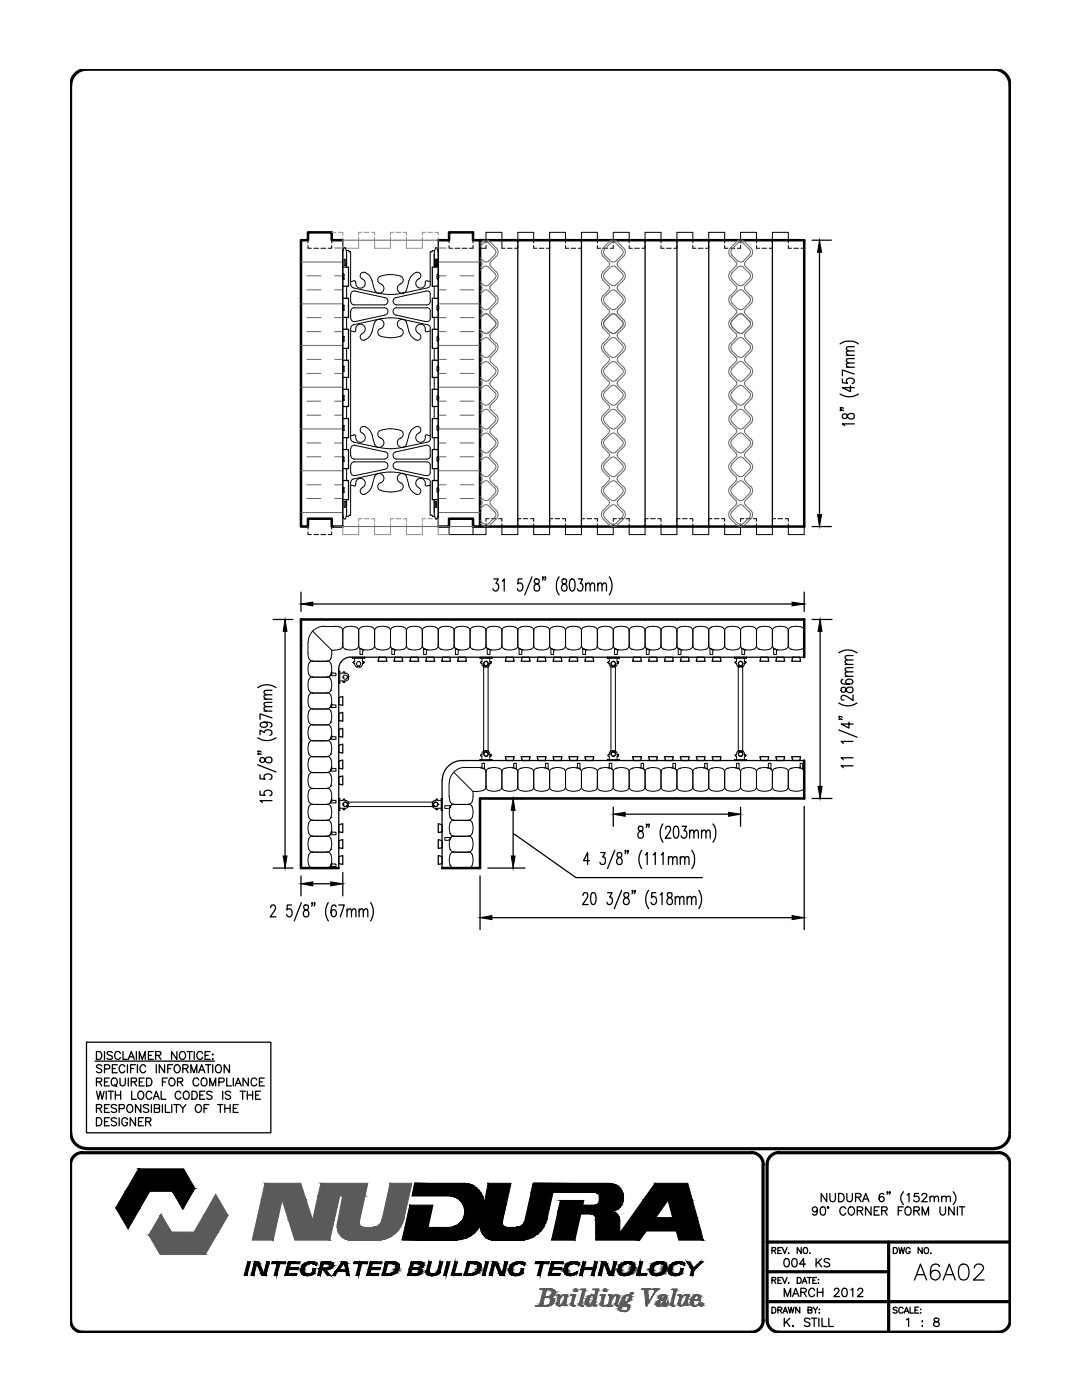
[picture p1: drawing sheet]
<svg xmlns="http://www.w3.org/2000/svg" width="216mm" height="279mm" viewBox="0 0 216 279" stroke-linecap="round" stroke-linejoin="round" font-family="sans-serif">
<!-- layer: LINE9 -->
<g fill="none" stroke="#000" stroke-width=".2">
<path d="M60.1 47.9h1.4v.6M61.5 49v.5h.6M62.6 49.5h1M64 49.5h1M66.2 49v.5h-.7M67 47.9h-.8v.6M67.5 47.9h.9M68.4 55.4h.1M68.4 55h.1M68.4 54.9l.2-.1 .1 .8M68.4 55.6l.1 .1M68.5 55.7h.1"/>
<path d="M68.5 54.8h.1M68.6 49.5l-.2 .8v52.5l.2 .7M68.7 51.7h.2v1.3h-.2zM68.7 55.6l-.2 .1M68.9 49.5l.3 .8v3v-2.6M69 49.5l-.2-.1-.2 .1M69.1 50h.4M69.2 57.1v2.4M69.5 50l.2 .2M69.7 50.2h.1M69.7 50.2l.3 .1v6.5M70 58.8v1.4"/>
<path d="M85.8 58.8v1.4M86.2 50.2l-.4 .1v6.5M86.6 53.3v-3l.3-.8 .1-.1 .4 .9v52.5l-.4 .8-.1-.1-.3-.7v-3.1M86.6 57.1v2.4M86.7 50h-.4l-.1 .2M86.8 51.7h.5v1.4h-.5zM86.9 51.7h.3v1.3h-.3zM87.2 54.9v.7M87.2 55.6l.1 .1 .1-.1M87.2 54.9l.2-.1v.8M87.3 54.8h.1M87.3 55.7h.1"/>
<path d="M87.4 55h.1M87.4 55.4h.1M87.4 47.9h.9M88.8 47.9h.8v.6M89.6 49v.5h.7M90.8 49.5h1M92.2 49.5h1M94.4 49v.5h-.7M95.8 47.9h-1.4v.6M97 48.5v-2.1h3.1v3.1h.7M97 49v.5h-1.2M101.2 49.5h1"/>
<path d="M103.3 48.5v-2.1h3.2v2.1M103.3 49v.5h-.6M106.5 49v.5h.6M107.6 49.5h.9M109.7 48.5v-2.1h3.1v2.1M109.7 49v.5h-.7M112.8 49v.5h.7M113.9 49.5h1M116 48.5v-2.1h3.2v2.1M116 49v.5h-.6M119.2 49v.5h.6M120.3 49.5h.9"/>
<path d="M122.4 48.5v-2.1h3.1v2.1M122.4 49v.5h-.7M125.5 49v.5h.7M126.6 49.5h1M128.7 49v.5h-.6M128.7 48.5v-2.1h3.2v2.1M131.9 49v.5h.6M133 49.5h.9M135.1 48.5v-2.1h3.1v2.1M135.1 49v.5h-.7M138.2 49v.5h.7M139.3 49.5h1"/>
<path d="M141.4 48.5v-2.1h3.2v2.1M141.4 49v.5h-.6M144.6 49v.5h.6M145.7 49.5h.9M147.8 48.5v-2.1h3.1v2.1M147.8 49v.5h-.7M150.9 49v.5h.7M152 49.5h1M154.1 48.5v-2.1h3.2v2.1M154.1 49v.5h-.6M157.3 49v.5h.6M158.4 49.5h.9"/>
<path d="M160.5 47.9v.6M160.5 49v.5h-.7M68.4 79.6h.1M68.4 79.3h.1M68.4 73.4h.1M68.4 73.8h.1M68.4 67.8h.1M68.4 67.5h.1M68.4 61.6h.1M68.4 61.2h.1M68.4 79.1l.1-.2 .2 .2M68.4 79.7l.1 .2"/>
<path d="M68.4 73.9l.1 .2M68.4 73.2l.2-.1 .1 .9M68.4 67.3l.1-.2 .2 .2M68.4 67.9l.1 .2M68.4 61.8l.1 .1M68.5 79.9h.1M68.5 79h.1M68.5 73.1h.1M68.5 74.1h.1M68.5 68.1h.1M68.5 67.2h.1M68.5 61.9h.1"/>
<path d="M68.5 60.9h.1M68.5 60.9l-.1 .1M68.5 60.9l.2 .1-.2 .9M68.7 79.1l-.2 .8M68.7 67.3l-.2 .8M68.7 73.9l-.2 .2M69.2 63.3v2.4M69.2 69.5v2.4M69.2 75.3v2.4M70 62.1v1.4M70 65.5v22.1M85.8 62.1v1.4"/>
<path d="M85.8 65.5v22.1M86.6 63.3v2.4M86.6 69.5v2.4M86.6 75.3v2.4M87.2 61.1v.7M87.2 67.3v.7M87.2 73.3v.7M87.2 79.1v.7M87.2 73.2l.2-.1v.9M87.2 73.9l.1 .2 .1-.2M87.2 61l.2-.1v.9l-.1 .1-.1-.1M87.3 79h.1"/>
<path d="M87.3 79.9h.1M87.3 74.1h.1M87.3 73.1h.1M87.3 67.2h.1M87.3 68.1h.1M87.3 60.9h.1M87.3 61.9h.1M87.4 79.3h.1M87.4 79.6h.1M87.4 79.1v.8l-.2-.2M87.4 73.8h.1M87.4 73.4h.1"/>
<path d="M87.4 67.5h.1M87.4 67.8h.1M87.4 67.3v.7l-.2-.1M87.4 61.2h.1M87.4 61.6h.1M87.4 79.1l-.1-.2-.1 .2M87.4 67.3l-.1-.2-.1 .2M68.4 97.6h.1M68.4 98h.1M68.4 91.5h.1M68.4 91.8h.1M68.4 85.2h.1"/>
<path d="M68.4 85.6h.1M68.4 98.1l.1 .2M68.4 91.9l.1 .2M68.4 85.8l.1 .1M68.4 85l.2-.1 .1 .9M68.5 97.3h.1M68.5 98.3h.1M68.5 92.1h.1M68.5 84.9h.1M68.5 85.9h.1M68.7 97.5l-.2 .8M68.7 91.3v.7"/>
<path d="M68.7 97.4l-.2-.1-.1 .1M68.7 91.9l-.2 .2M68.7 91.3l-.2-.2-.1 .2M68.7 85.8l-.2 .1M69.2 81.1v2.4M69.2 87.3v2.4M69.2 93.5v2.4M69.2 99.7v3.1l-.3 .7M70 96.3v6.5h-.3l-.2 .2M70 89.5v1.4M70 92.9v1.3M85.8 96.3v6.5h.4l.1 .2"/>
<path d="M85.8 89.5v1.4M85.8 92.9v1.3M86.6 81.1v2.4M86.6 87.3v2.4M86.6 93.5v2.4M87.2 85.1v.7M87.2 91.3v.7M87.2 97.5v.6M87.2 97.4l.1-.1 .1 .1M87.2 91.3l.1-.2 .1 .2M87.2 91.9l.1 .2 .1-.2M87.2 85l.2-.1v.9"/>
<path d="M87.2 85.8l.1 .1 .1-.1M87.3 98.3h.1M87.3 97.3h.1M87.3 92.1h.1M87.3 85.9h.1M87.3 84.9h.1M87.4 98h.1M87.4 97.6h.1M87.4 97.5v.7l-.2-.1M87.4 91.8h.1M87.4 91.5h.1M87.4 85.6h.1"/>
<path d="M87.4 85.2h.1M87.4 91.3v.7M61.5 106.1v.6h.6M61.5 105.1v.5M62.6 106.7h1M64 106.7h1M66.2 106.1v.6h-.7M66.2 105.1v.5M68.6 103.5l.2 .1 .2-.1M68.7 100.1h.2v1.2h-.2zM69.1 103.1h.4M86.3 103.1h.4"/>
<path d="M86.9 100.1h.3v1.2h-.3zM87.4 105.1h2.2v1.6h4.8v-1.6h1.4M97 104.5v2.2h-2.6M97.6 103.5h-.6v.6M98.1 103.5h.9M99.5 103.5h.6v.6M100.1 104.5v2.2h3.2v-2.2M104 103.5h-.7v.6M104.4 103.5h1M105.9 103.5h.6v.6M106.5 104.5v2.2h3.2v-2.2M110.3 103.5h-.6v.6"/>
<path d="M110.8 103.5h.9M112.2 103.5h.6v.6M112.8 104.5v2.2h3.2v-2.2M116.7 103.5h-.7v.6M117.1 103.5h1M118.6 103.5h.6v.6M119.2 104.5v2.2h3.2v-2.2M123 103.5h-.6v.6M123.5 103.5h.9M124.9 103.5h.6v.6M125.5 104.5v2.2h3.2v-2.2M129.4 103.5h-.7v.6"/>
<path d="M129.8 103.5h1M131.3 103.5h.6v.6M131.9 104.5v2.2h3.2v-2.2M135.7 103.5h-.6v.6M136.2 103.5h.9M137.6 103.5h.6v.6M138.2 104.5v2.2h3.2v-2.2M142.1 103.5h-.7v.6M142.5 103.5h1M144 103.5h.6v.6M144.6 104.5v2.2h3.2v-2.2M148.4 103.5h-.6v.6"/>
<path d="M148.9 103.5h.9M150.3 103.5h.6v.6M150.9 104.5v2.2h3.2v-2.2M154.8 103.5h-.7v.6M155.2 103.5h1M156.7 103.5h.6v.6M157.3 104.5v2.2h3.2v-1.6M60.1 128.7l.2 .1-.2 .1zM61.5 128.2v2.1a1.3 1.3 0 0 0 .9 1.6M61.6 132.5l-.1 .8v.8a.92 .92 0 0 0 .9 1 1.1 1.1 0 0 0-.9 1.4v.8a.92 .92 0 0 0 .9 1 1.1 1.1 0 0 0-.9 1.4l.1 1.2M62.3 135.1h3M62.3 138.3h3"/>
<path d="M62.3 132h3M62.4 131.9a.78 .78 0 0 0-.8 .6M62.4 126l3.8 3.8M64.6 125h2.2M64.7 125a3.2 3.2 0 0 0-3.2 3.2M65.1 123.6h.2l-.1 .2zM66 137.8h.1M66 134.6h.1M66 134.6a.78 .78 0 0 1-.7 .5 1.1 1.1 0 0 1 .9 1.4l-.1 .8a.92 .92 0 0 1-.8 1 1.1 1.1 0 0 1 .9 1.4l-.2 1.2 .2-.5M66 134.6l-.2 .3M66 132.5l.2 .8-.2 1.2M66.2 134.1l-.2 .4"/>
<path d="M66.2 129.8a2.05 2.05 0 0 1-.7 2.1h-.2a.78 .78 0 0 1 .7 .6M66.2 129.8h.6M66.2 134.1l.2 .2M66.4 134.3h.6v.5l-1.2 .1M66.8 125a1.29 1.29 0 0 1 1.6 .9M67.6 136.3h.2zM67.6 134h.2zM67.6 134v2.3M67.8 134.3h.7l.1-.3 .3 .3M67.8 135.9h.7v.2M67.8 134v2.3M68.4 125.9v2.9"/>
<path d="M68.6 136.2l-.1-.1 .2 .1M68.7 136.2l.1-.1zM68.8 135.9v.2v-.2M68.8 135.9h.1M68.9 134.3l.3 .1 .3 .3M68.9 135.9h.1M68.9 134.3h.1M68.9 129.6h.1M69.3 135a.44 .44 0 0 0-.7-.2 .44 .44 0 0 0 0 .7 .44 .44 0 0 0 .7-.2M69.3 135h.1M69.3 135.3h.1M69.3 135.3h.2"/>
<path d="M69.3 135h.2M69.5 135h.1M69.5 135.3h.1M69.5 135.3l-.1 .4-.5 .2M69.5 134.7h.1M69.5 134.7v.3M70.4 131.2v.2zM70.4 131.4h2.4M70.4 131.2h2.4M70.5 132.2l.3 .2M70.8 132.4l.1 .4 .2 .3M70.8 132.4h.1"/>
<path d="M70.8 131.4v.7l-.3 .1M71.1 133.1h.1M71.1 133.1h.3M71.4 132.9a.44 .44 0 0 1-.2-.7 .44 .44 0 0 1 .7 0 .44 .44 0 0 1-.2 .7M71.4 132.9h.1M71.4 133.1h.1M71.4 132.9v.2M71.6 125.9a1.1 1.1 0 0 0-1.4-.9h-.8a.92 .92 0 0 0-1 .9M71.6 125.9v2.9M71.7 132.9h.1M71.7 133.1h.1M71.7 132.9v.2"/>
<path d="M72.1 129.6a.78 .78 0 0 1-.5-.8 1.1 1.1 0 0 1-1.4 .9h-.8a.92 .92 0 0 1-1-.9 1.29 1.29 0 0 1-1.6 .9M72.1 129.6l-.3-.2v1.2h.6v-.7M72.1 129.6h.1M72.1 129.6l1.3 .1 .8-.1M72.1 129.6l.5 .1M72.3 132.3h.2h-.2M72.3 132.4l-.2 .6-.4 .1M72.3 132.4h.1M72.3 131.4v.7h.2M72.3 132.3v.1M72.6 129.7l-.2 .2M72.6 132.2l-.1-.1h.1l-.1 .2 .1-.1"/>
<path d="M72.8 131.2v.2zM74.2 125.1l-.8-.1h-.9a.92 .92 0 0 0-.9 .9M74.2 125.1a.78 .78 0 0 1 .5 .8M74.2 129.6a.78 .78 0 0 0 .5-.8 1.1 1.1 0 0 0 1.4 .9h.9a.92 .92 0 0 0 .9-.9 .78 .78 0 0 0 .6 .8M74.7 125.9v2.9M75.3 129.6h.1M77.8 123.6h.2l-.1 .2zM77.9 125.9a1.1 1.1 0 0 0-1.4-.9h-.8a.92 .92 0 0 0-1 .9M77.9 125.9v2.9M78.5 129.6l-.4-.2 .1 1.2h.5v-.7M78.5 129.6h.1M78.5 129.6l.5 .1"/>
<path d="M78.9 129.7l-.2 .2M81.1 125.9a1.1 1.1 0 0 0-1.4-.9h-.8a.92 .92 0 0 0-1 .9M81.1 125.9v2.9M81.6 129.6h.1M84.1 123.6h.3l-.1 .2zM84.3 125.9a1.1 1.1 0 0 0-1.4-.9h-.8a.92 .92 0 0 0-1 .9M84.3 125.9v2.9M84.5 129.4v1.2h.6v-.7M84.5 129.3l.3 .3M84.8 129.6a.78 .78 0 0 1-.5-.8 1.1 1.1 0 0 1-1.4 .9h-.8a.92 .92 0 0 1-1-.9 1.1 1.1 0 0 1-1.4 .9l-1.2-.1M84.8 129.6h.1M84.8 129.6l.8 .1h.9a.92 .92 0 0 0 .9-.9 1.1 1.1 0 0 0 1.4 .9h.9a.92 .92 0 0 0 .9-.9 .78 .78 0 0 0 .6 .8l-.4-.3 .1 1.3h.5v-.7"/>
<path d="M84.8 129.6l.5 .1M85.3 129.7l-.2 .2M87.4 125.9a1.1 1.1 0 0 0-1.3-.9h-.9a.92 .92 0 0 0-.9 .9M87.4 125.9v2.9M88 129.6h.1M90.5 123.6h.2l-.1 .2zM90.6 125.9a1.1 1.1 0 0 0-1.4-.9h-.8a.92 .92 0 0 0-1 .9M90.6 125.9v2.9M91.2 125.1a.78 .78 0 0 0-.6 .8M91.2 129.6h.1M91.2 125.1l.8-.1h.8a.92 .92 0 0 1 1 .9M91.6 129.7l-.2 .2"/>
<path d="M93.8 125.9v2.9M94.3 129.6h.1M95.8 131.2v.2zM95.8 131.4h2.4M95.8 131.2h2.4M95.9 132.2l.3 .2M96.2 132.4l.1 .4 .2 .3M96.2 132.4h.1M96.2 131.4v.7l-.3 .1M96.5 132.4v18.1M96.5 133.1h.1M96.5 133.1h.3"/>
<path d="M96.8 132.9a.44 .44 0 0 1-.2-.7 .44 .44 0 0 1 .7 0 .44 .44 0 0 1-.2 .7M96.8 132.9h.1M96.8 133.1h.1M96.8 132.9v.2M97 125.9v2.9M97 125.9a1.1 1.1 0 0 0-1.4-.9h-.8a.92 .92 0 0 0-1 .9M97.1 132.9h.1M97.1 133.1h.1M97.1 132.9v.2M97.4 132.4v18.1M97.5 129.6a.78 .78 0 0 1-.5-.8 1.1 1.1 0 0 1-1.4 .9h-.8a.92 .92 0 0 1-1-.9 1.1 1.1 0 0 1-1.4 .9l-1.2-.1 .5 .1M97.5 129.6l-.3-.2v1.2h.6v-.7"/>
<path d="M97.5 129.6h.1M97.5 129.6l.5 .1M97.7 132.3h.2h-.2M97.7 132.4l-.2 .6-.4 .1M97.7 132.4h.1M97.7 131.4v.7h.2M97.7 132.3v.1M98 129.7l-.2 .2M98 132.2l-.1-.1h.1l-.1 .2 .1-.1M98.2 131.2v.2zM99.6 125.1l-.8-.1h-.9a.92 .92 0 0 0-.9 .9M99.6 125.1a.78 .78 0 0 1 .5 .8"/>
<path d="M100.1 125.9v2.9M100.7 129.6a.78 .78 0 0 1-.6-.8 1.1 1.1 0 0 1-1.3 .9l-1.3-.1M100.7 125.1a.78 .78 0 0 0-.6 .8M100.7 129.6h.1M100.7 125.1l.8-.1h.9a.92 .92 0 0 1 .9 .9M103.2 123.6h.2l-.1 .2zM103.3 125.9v2.9M103.9 129.6a.78 .78 0 0 1-.6-.8 1.1 1.1 0 0 1-1.4 .9l-1.2-.1M103.9 129.6l-.4-.2 .1 1.2h.5v-.7M103.9 129.6h.1M103.9 129.6l.8 .1h.8a.92 .92 0 0 0 1-.9 1.1 1.1 0 0 0 1.4 .9l1.2-.1M103.9 129.6l.5 .1"/>
<path d="M104.3 129.7l-.2 .2M106.5 125.9v2.9M106.5 125.9a1.1 1.1 0 0 0-1.4-.9h-.8a.92 .92 0 0 0-1 .9M107 129.6h.1M109.1 125.1l-.8-.1h-.8a.92 .92 0 0 0-1 .9M109.1 125.1a.78 .78 0 0 1 .6 .8M109.1 129.6a.78 .78 0 0 0 .6-.8 .78 .78 0 0 0 .5 .8l-.3-.3v1.3h.6v-.7M109.5 123.6h.3l-.1 .2zM109.7 125.9v2.9M110.2 125.1a.78 .78 0 0 0-.5 .8M110.2 129.6h.1M110.2 125.1l.8-.1h.9a.92 .92 0 0 1 .9 .9"/>
<path d="M110.7 129.7l-.2 .2M112.8 125.9v2.9M113.4 129.6h.1M115.9 123.6h.2l-.1 .2zM116 125.9v2.9M116 125.9a1.1 1.1 0 0 0-1.4-.9h-.8a.92 .92 0 0 0-1 .9M116.6 129.6a.78 .78 0 0 1-.6-.8 1.1 1.1 0 0 1-1.4 .9h-.8a.92 .92 0 0 1-1-.9 1.1 1.1 0 0 1-1.3 .9l-1.3-.1 .5 .1M116.6 129.6l-.4-.2 .1 1.2h.5v-.7M116.6 129.6h.1M116.6 129.6l.5 .1M116.6 129.6l1.2 .1 .8-.1M117 129.7l-.2 .2"/>
<path d="M118.6 125.1l-.8-.1h-.8a.92 .92 0 0 0-1 .9M118.7 125.1a.78 .78 0 0 1 .5 .8M118.7 129.6a.78 .78 0 0 0 .5-.8 .78 .78 0 0 0 .5 .8M119.2 125.9v2.9M119.7 125.1a.78 .78 0 0 0-.5 .8M119.7 129.6h.1M119.7 125.1l.9-.1h.8a.92 .92 0 0 1 1 .9M121.2 131.2v.2zM121.2 131.4h2.4M121.2 131.2h2.4M121.3 132.2l.3 .2M121.6 132.4l.1 .4 .2 .3"/>
<path d="M121.6 132.4h.1M121.6 131.4v.7l-.3 .1M121.9 132.4v18.1M121.9 133.1h.1M121.9 133.1h.3M122.2 132.9a.44 .44 0 0 1-.2-.7 .44 .44 0 0 1 .7 0 .44 .44 0 0 1-.2 .7M122.2 132.9h.1M122.2 133.1h.1M122.2 132.9v.2M122.4 125.9v2.9M122.5 132.9h.1M122.5 133.1h.1"/>
<path d="M122.5 132.9v.2M122.8 132.4v18.1M122.9 129.6a.78 .78 0 0 1-.5-.8 1.1 1.1 0 0 1-1.4 .9l-1.3-.1M122.9 129.6l-.3-.2v1.2h.6v-.7M122.9 129.6h.1M122.9 129.6l.8 .1h.9a.92 .92 0 0 0 .9-.9 1.1 1.1 0 0 0 1.4 .9l1.3-.1M122.9 129.6l.5 .1M123.1 132.3h.2h-.2M123.1 132.4l-.2 .6-.4 .1M123.1 132.4h.1M123.1 131.4v.7h.2M123.1 132.3v.1"/>
<path d="M123.4 129.7l-.2 .2M123.4 132.2l-.1-.1h.1l-.1 .2 .1-.1M123.6 131.2v.2zM125.5 125.9v2.9M125.5 125.9a1.1 1.1 0 0 0-1.3-.9h-.9a.92 .92 0 0 0-.9 .9M126.1 129.6h.1M128.2 125.1l-.9-.1h-.8a.92 .92 0 0 0-1 .9M128.2 125.1a.78 .78 0 0 1 .5 .8M128.2 129.6a.78 .78 0 0 0 .5-.8 .78 .78 0 0 0 .6 .8M128.6 123.6h.2l-.1 .2zM128.7 125.9v2.9M128.9 129.4l.1 1.2h.5v-.7"/>
<path d="M128.9 129.3l.4 .3M129.3 129.6h.1M129.3 129.6l.5 .1M129.7 129.7l-.2 .2M131.9 125.9v2.9M131.9 125.9a1.1 1.1 0 0 0-1.4-.9h-.8a.92 .92 0 0 0-1 .9M132.4 129.6h.1M134.9 123.6h.3l-.1 .2zM135.1 125.9v2.9M135.1 125.9a1.1 1.1 0 0 0-1.4-.9h-.8a.92 .92 0 0 0-1 .9M135.6 129.6a.78 .78 0 0 1-.5-.8 1.1 1.1 0 0 1-1.4 .9h-.8a.92 .92 0 0 1-1-.9 1.1 1.1 0 0 1-1.4 .9l-1.2-.1M135.6 129.6l-.3-.2v1.2h.6v-.7"/>
<path d="M135.6 129.6h.1M135.6 129.6l.5 .1M136.1 129.7l-.2 .2M138.2 125.9v2.9M138.2 125.9a1.1 1.1 0 0 0-1.3-.9h-.9a.92 .92 0 0 0-.9 .9M138.8 129.6h.1M141.3 123.6h.2l-.1 .2zM141.4 125.9v2.9M141.4 125.9a1.1 1.1 0 0 0-1.4-.9h-.8a.92 .92 0 0 0-1 .9M142 129.6a.78 .78 0 0 1-.6-.8 1.1 1.1 0 0 1-1.4 .9h-.8a.92 .92 0 0 1-1-.9 1.1 1.1 0 0 1-1.3 .9l-1.3-.1M142 129.6l-.4-.2 .1 1.2h.5v-.7M142 129.6h.1"/>
<path d="M142 129.6l.5 .1M142.4 129.7l-.2 .2M144.6 125.9v2.9M144.6 125.9a1.1 1.1 0 0 0-1.4-.9h-.8a.92 .92 0 0 0-1 .9M145.1 129.6a.78 .78 0 0 1-.5-.8 1.1 1.1 0 0 1-1.4 .9l-1.2-.1M145.1 125.1a.78 .78 0 0 0-.5 .8M145.1 129.6h.1M145.1 125.1l.9-.1h.8a.92 .92 0 0 1 1 .9M146.6 131.2v.2zM146.6 131.4h2.4M146.6 131.2h2.4M146.7 132.2l.3 .2"/>
<path d="M147 132.4l.1 .4 .2 .3M147 132.4h.1M147 131.4v.7l-.3 .1M147.3 132.4v18.1M147.3 133.1h.1M147.3 133.1h.3M147.6 132.9a.44 .44 0 0 1-.2-.7 .44 .44 0 0 1 .7 0 .44 .44 0 0 1-.2 .7M147.6 132.9h.1M147.6 133.1h.1M147.6 132.9v.2M147.8 125.9v2.9M147.9 132.9h.1"/>
<path d="M147.9 133.1h.1M147.9 132.9v.2M148.2 132.4v18.1M148.3 129.6a.78 .78 0 0 1-.5-.8 1.1 1.1 0 0 1-1.4 .9l-1.3-.1M148.3 129.6l-.3-.2v1.2h.6v-.7M148.3 129.6h.1M148.3 129.6l.8 .1h.9a.92 .92 0 0 0 .9-.9 1.1 1.1 0 0 0 1.4 .9h.9a.92 .92 0 0 0 .9-.9 .78 .78 0 0 0 .6 .8l-.4-.3 .1 1.3h.5v-.7M148.3 129.6l.5 .1M148.5 132.3h.2h-.2M148.5 132.4l-.2 .6-.4 .1M148.5 132.4h.1M148.5 131.4v.7h.2"/>
<path d="M148.5 132.3v.1M148.8 129.7l-.2 .2M148.8 132.2l-.1-.1h.1l-.1 .2 .1-.1M149 131.2v.2zM150.9 125.9v2.9M150.9 125.9a1.1 1.1 0 0 0-1.3-.9h-.9a.92 .92 0 0 0-.9 .9M151.5 129.6h.1M153.6 125.1l-.9-.1h-.8a.92 .92 0 0 0-1 .9M153.6 125.1a.78 .78 0 0 1 .5 .8M154 123.6h.2l-.1 .2zM154.1 125.9v2.9M154.7 125.1a.78 .78 0 0 0-.6 .8"/>
<path d="M154.7 129.6h.1M154.7 125.1l.8-.1h.8a.92 .92 0 0 1 1 .9M155.1 129.7l-.2 .2M157.3 125.9a1.1 1.1 0 0 1 1.4-.9h.8a.92 .92 0 0 1 1 .9v2.9M157.3 125.9v2.9M157.8 129.6h.1M160.5 128.8a1.1 1.1 0 0 1-1.4 .9h-.8a.92 .92 0 0 1-1-.9 1.1 1.1 0 0 1-1.4 .9l-1.2-.1 .5 .1M60.1 154.1l.2 .1-.2 .1zM60.1 147.7l.2 .1-.2 .1zM60.1 141.4l.2 .1-.2 .1zM61.6 142l-.1 .8v.9a.92 .92 0 0 0 .9 .9 1.1 1.1 0 0 0-.9 1.4v.8a.92 .92 0 0 0 .9 1 1.1 1.1 0 0 0-.9 1.4l.1 1.2M61.6 151.5l-.1 .9v.8a.92 .92 0 0 0 .9 .9 1.1 1.1 0 0 0-.9 1.4v.9a.92 .92 0 0 0 .9 .9 1.1 1.1 0 0 0-.9 1.4l.1 1.2"/>
<path d="M61.6 150.4a.78 .78 0 0 0 .8 .6 .78 .78 0 0 0-.8 .5M61.6 160a.78 .78 0 0 0 .8 .5 1.1 1.1 0 0 0-.9 1.4v.8a.92 .92 0 0 0 .9 1 1.1 1.1 0 0 0-.9 1.4v.8a.92 .92 0 0 0 .9 .9 1.1 1.1 0 0 0-.9 1.4l.1 1.3M61.6 140.9a.78 .78 0 0 0 .8 .5M62.3 147.8h3M62.3 151h3M62.3 154.2h3M62.3 157.4h3M62.3 144.7h3M62.3 141.5h3M62.4 141.4a.78 .78 0 0 0-.8 .6M66 150.5h.1M66 156.8h.1"/>
<path d="M66 153.6h.1M66 160h.1M66 147.3h.1M66 140.9h.1M66 144.1h.1M66 147.3a.78 .78 0 0 1-.7 .5 1.1 1.1 0 0 1 .9 1.4l-.2 1.2M66 150.4a.78 .78 0 0 1-.7 .6 .78 .78 0 0 1 .7 .5M66 160a.78 .78 0 0 1-.7 .5 1.1 1.1 0 0 1 .9 1.4l-.1 .8a.92 .92 0 0 1-.8 1 1.1 1.1 0 0 1 .9 1.4l-.2 1.2M66 153.6a.78 .78 0 0 1-.7 .5 1.1 1.1 0 0 1 .9 1.4l-.1 .9a.92 .92 0 0 1-.8 .9 1.1 1.1 0 0 1 .9 1.4l-.2 1.2 .2-.4M66 160l-.2 .3M66 153.6l-.2 .3M66 140.9a.78 .78 0 0 1-.7 .5 .78 .78 0 0 1 .7 .6"/>
<path d="M66 147.3l-.2 .3M66 140.9l-.2 .3M66 151.5l.2 .9-.2 1.2M66 142l.2 .8-.1 .9a.92 .92 0 0 1-.8 .9 1.1 1.1 0 0 1 .9 1.4l-.2 1.2M66.2 153.1l-.2 .5M66.2 146.8l-.2 .4M66.2 159.5l.2 .2M66.2 153.1l.2 .2M66.2 146.8l.2 .2M66.2 140.4l.2 .2M66.4 159.7h.6v.5l-1.2 .1M66.4 153.4h.6v.5h-1.2"/>
<path d="M66.4 147h.6v.5l-1.2 .1M66.4 140.7h.6v.5h-1.2M67.6 159.4h.2zM67.6 159.4v2.3M67.8 159.7h.7l.1-.3 .3 .3M67.8 159.4v2.3M68.9 159.7l.3 .1 .3 .3M68.9 159.7h.1M86.9 159.7l-.3 .1-.3 .3M86.9 159.7h.1M86.9 159.7l.2-.3 .2 .1v.2h.7M88 159.4h.2z"/>
<path d="M88 159.4v2.3M88.2 159.4v2.3M89.6 156.4v2.5M89.6 158.9l.2 1M89.8 160a.78 .78 0 0 0 .8 .5 .78 .78 0 0 0-.8 .5M90.5 154.1l3.9 3.9M92.8 153.2h2.8l.8 .1M92.8 153.1a3.2 3.2 0 0 0-3.2 3.2M94.2 160a.78 .78 0 0 1-.7 .5 1.1 1.1 0 0 1 .9 1.4l-.1 .8a.92 .92 0 0 1-.8 1 1.1 1.1 0 0 1 .9 1.4l-.1 .8a.92 .92 0 0 1-.8 .9 1.1 1.1 0 0 1 .9 1.4l-.2 1.3M94.4 158l-.2 1.9M94.4 158h1M95.8 151.6v.2z"/>
<path d="M95.8 151.6h2.4M95.8 151.8h2.4M95.9 153.2l.5 .1M95.9 153.2l.2-.1 .1-.8h.5v1.1M96.2 150.5h.1M96.2 150.5l-.3 .2 .1 .2h.2v.7M96.4 153.3h.1M96.4 153.3l.4 .2-.1-.1M96.4 153.3a.78 .78 0 0 1 .6 .8M96.5 149.8l-.2 .3-.1 .4M96.5 149.8h.1M96.5 149.8h.3"/>
<path d="M96.8 150.1a.42 .42 0 0 0-.2 .7 .42 .42 0 0 0 .7 0 .42 .42 0 0 0-.2-.7M96.8 150.1h.1M96.8 149.8h.1M96.8 149.9h.1M96.8 149.9v.2M97 154.1v2.9M97.1 150.1h.1M97.1 149.9v.2M97.1 149.8l.4 .2 .2 .5M97.1 149.8v.1M97.5 153.3a.78 .78 0 0 0-.5 .8M97.5 153.3h.1"/>
<path d="M97.7 150.6h.2h-.2M97.7 150.5h.1M97.7 150.5v.1M97.9 150.6l.1 .1-.1 .2 .1-.2zM97.9 150.9h-.2v.7M98.2 151.6v.2zM99.6 153.3l-.8-.1-1.3 .1M99.6 153.3a.78 .78 0 0 1 .5 .8M100.1 154.1v2.9M100.7 157.8a.78 .78 0 0 1-.6-.8 1.1 1.1 0 0 1-1.3 .9h-.9a.92 .92 0 0 1-.9-.9 1.29 1.29 0 0 1-1.6 .9M100.7 153.3a.78 .78 0 0 0-.6 .8M100.7 153.3h.1"/>
<path d="M100.7 157.8l.8 .1h.9a.92 .92 0 0 0 .9-.9 1.1 1.1 0 0 0 1.4 .9h.8a.92 .92 0 0 0 1-.9 1.1 1.1 0 0 0 1.4 .9l1.2-.1M102.3 153.2l.5 .1M102.3 153.2l.2-.1v-.8h.5v1.1M102.8 153.3l-.9-.1-1.2 .1M102.8 153.3h.1M102.8 153.3a.78 .78 0 0 1 .5 .8M102.8 153.3l.3 .2v-.1M103.3 159.1l.1 .3h-.2zM103.3 154.1v2.9M103.9 153.3a.78 .78 0 0 0-.6 .8M103.9 153.3h.1M103.9 153.3l.8-.1h.8a.92 .92 0 0 1 1 .9"/>
<path d="M106.5 154.1v2.9M107 153.3a.78 .78 0 0 0-.5 .8M107 153.3h.1M108.6 153.2l.5 .1M108.6 153.2l.2-.1 .1-.8h.5v1.1M109.1 153.3l-.8-.1-1.3 .1M109.1 153.3h.1M109.1 157.8a.78 .78 0 0 0 .6-.8 .78 .78 0 0 0 .5 .8M109.4 153.4l.1 .2-.4-.3a.78 .78 0 0 1 .6 .8M109.7 159.1l.1 .3h-.3zM109.7 154.1v2.9M110.2 153.3a.78 .78 0 0 0-.5 .8"/>
<path d="M110.2 153.3h.1M110.2 153.3l.8-.1h.9a.92 .92 0 0 1 .9 .9M110.2 157.8l.8 .1h.9a.92 .92 0 0 0 .9-.9 1.1 1.1 0 0 0 1.4 .9h.9a.92 .92 0 0 0 .9-.9 1.1 1.1 0 0 0 1.4 .9l1.2-.1M112.8 154.1v2.9M113.4 153.3a.78 .78 0 0 0-.6 .8M113.4 153.3h.1M115 153.2l.5 .1M115 153.2l.2-.1v-.8h.5v1.1M115.5 153.3l-.9-.1-1.2 .1M115.5 153.3h.1M115.5 153.3l.3 .2v-.1M115.5 153.3a.78 .78 0 0 1 .5 .8"/>
<path d="M116 159.1l.1 .3h-.2zM116 154.1v2.9M116.6 153.3a.78 .78 0 0 0-.6 .8M116.6 153.3h.1M118.6 153.3l-.8-.1-1.2 .1M118.7 153.3a.78 .78 0 0 1 .5 .8M118.7 157.8a.78 .78 0 0 0 .5-.8 .78 .78 0 0 0 .5 .8M119.2 154.1v2.9M119.7 153.3a.78 .78 0 0 0-.5 .8M119.7 153.3h.1M119.7 157.8l.9 .1h.8a.92 .92 0 0 0 1-.9 1.1 1.1 0 0 0 1.3 .9h.9a.92 .92 0 0 0 .9-.9 1.1 1.1 0 0 0 1.4 .9l1.3-.1M121.2 151.6v.2z"/>
<path d="M121.2 151.6h2.4M121.2 151.8h2.4M121.3 153.2l.5 .1M121.3 153.2l.2-.1 .1-.8h.5v1.1M121.6 150.5h.1M121.6 150.5l-.3 .2 .1 .2h.2v.7M121.8 153.3l-.8-.1-1.3 .1M121.8 153.3h.1M121.8 153.3a.78 .78 0 0 1 .6 .8M121.8 153.3l.4 .2-.1-.1M121.9 149.8l-.2 .3-.1 .4M121.9 149.8h.1"/>
<path d="M121.9 149.8h.3M122.2 150.1a.42 .42 0 0 0-.2 .7 .42 .42 0 0 0 .7 0 .42 .42 0 0 0-.2-.7M122.2 150.1h.1M122.2 149.8h.1M122.2 149.9h.1M122.2 149.9v.2M122.4 154.1v2.9M122.5 150.1h.1M122.5 149.9v.2M122.5 149.8l.4 .2 .2 .5M122.5 149.8h.1M122.5 149.8v.1"/>
<path d="M122.9 153.3a.78 .78 0 0 0-.5 .8M122.9 153.3h.1M122.9 153.3l.8-.1h.9a.92 .92 0 0 1 .9 .9M123.1 150.6h.2h-.2M123.1 150.5h.1M123.1 150.5v.1M123.3 150.6l.1 .1-.1 .2 .1-.2zM123.3 150.9h-.2v.7M123.6 151.6v.2zM125.5 154.1v2.9M126.1 153.3a.78 .78 0 0 0-.6 .8M126.1 153.3h.1"/>
<path d="M127.7 153.2l.5 .1M127.7 153.2l.2-.1v-.8h.5v1.1M128.2 153.3l-.9-.1-1.2 .1M128.2 153.3h.1M128.2 157.8a.78 .78 0 0 0 .5-.8 1.1 1.1 0 0 0 1.4 .9h.8a.92 .92 0 0 0 1-.9 1.1 1.1 0 0 0 1.4 .9h.8a.92 .92 0 0 0 1-.9 1.1 1.1 0 0 0 1.3 .9h.9a.92 .92 0 0 0 .9-.9 1.1 1.1 0 0 0 1.4 .9h.9a.92 .92 0 0 0 .9-.9 1.1 1.1 0 0 0 1.4 .9h.8a.92 .92 0 0 0 1-.9 .78 .78 0 0 0 .5 .8M128.5 153.4v.2l-.3-.3a.78 .78 0 0 1 .5 .8M128.7 159.1l.1 .3h-.2zM128.7 154.1v2.9M129.3 153.3a.78 .78 0 0 0-.6 .8M129.3 153.3h.1M129.3 153.3l.8-.1h.8a.92 .92 0 0 1 1 .9M131.9 154.1v2.9"/>
<path d="M132.4 153.3a.78 .78 0 0 0-.5 .8M132.4 153.3h.1M134 153.2l.5 .1M134 153.2l.2-.1 .1-.8h.5v1.1M134.5 153.3l-.8-.1-1.3 .1M134.5 153.3h.1M134.5 153.3a.78 .78 0 0 1 .6 .8M134.5 153.3l.4 .2-.1-.1M135.1 159.1l.1 .3h-.3zM135.1 154.1v2.9M135.6 153.3a.78 .78 0 0 0-.5 .8M135.6 153.3h.1"/>
<path d="M135.6 153.3l.8-.1h.9a.92 .92 0 0 1 .9 .9M138.2 154.1v2.9M138.8 153.3a.78 .78 0 0 0-.6 .8M138.8 153.3h.1M140.4 153.2l.5 .1M140.4 153.2l.2-.1v-.8h.5v1.1M140.9 153.3l-.9-.1-1.2 .1M140.9 153.3h.1M140.9 153.3a.78 .78 0 0 1 .5 .8M140.9 153.3l.3 .2v-.1M141.4 159.1l.1 .3h-.2zM141.4 154.1v2.9"/>
<path d="M142 153.3a.78 .78 0 0 0-.6 .8M142 153.3h.1M142 153.3l.8-.1h.8a.92 .92 0 0 1 1 .9M144.6 154.1v2.9M145.1 153.3a.78 .78 0 0 0-.5 .8M145.1 153.3h.1M146.6 151.6v.2zM146.6 151.6h2.4M146.6 151.8h2.4M146.7 153.2l.5 .1M146.7 153.2l.2-.1 .1-.8h.5v1.1M147 150.5h.1"/>
<path d="M147 150.5l-.3 .2 .1 .2h.2v.7M147.2 153.3l-.8-.1-1.3 .1M147.2 153.3h.1M147.2 153.3a.78 .78 0 0 1 .6 .8M147.2 153.3l.4 .2-.1-.1M147.3 149.8l-.2 .3-.1 .4M147.3 149.8h.1M147.3 149.8h.3M147.6 150.1a.42 .42 0 0 0-.2 .7 .42 .42 0 0 0 .7 0 .42 .42 0 0 0-.2-.7M147.6 150.1h.1M147.6 149.8h.1M147.6 149.9h.1"/>
<path d="M147.6 149.9v.2M147.8 154.1v2.9M147.9 150.1h.1M147.9 149.9v.2M147.9 149.8l.4 .2 .2 .5M147.9 149.8v.1M148.3 153.3a.78 .78 0 0 0-.5 .8M148.3 153.3h.1M148.3 153.3l.8-.1h.9a.92 .92 0 0 1 .9 .9M148.5 150.6h.2h-.2M148.5 150.5h.1M148.5 150.5v.1"/>
<path d="M148.7 150.6l.1 .1-.1 .2 .1-.2zM148.7 150.9h-.2v.7M149 151.6v.2zM150.9 154.1v2.9M151.5 153.3a.78 .78 0 0 0-.6 .8M151.5 153.3h.1M153.1 153.2l.5 .1-.9-.1-1.2 .1M153.1 153.2l.2-.1v-.8h.5v1.1M153.6 153.3h.1M153.6 153.3a.78 .78 0 0 1 .5 .8M153.6 153.3l.3 .2v-.1M154.1 159.1l.1 .3h-.2z"/>
<path d="M154.1 154.1v2.9M154.7 157.8a.78 .78 0 0 1-.6-.8 1.1 1.1 0 0 1-1.4 .9h-.8a.92 .92 0 0 1-1-.9 1.1 1.1 0 0 1-1.3 .9h-.9a.92 .92 0 0 1-.9-.9 1.1 1.1 0 0 1-1.4 .9l-1.3-.1M154.7 153.3a.78 .78 0 0 0-.6 .8M154.7 153.3h.1M154.7 153.3l.8-.1h.8a.92 .92 0 0 1 1 .9M157.3 154.1v2.9M157.8 153.3a.78 .78 0 0 0-.5 .8M157.8 153.3h.1M159.4 153.2l.5 .1M159.4 153.2l.2-.1 .1-.8h.5v1.1M159.9 153.3l-.8-.1-1.3 .1M159.9 153.3h.1"/>
<path d="M159.9 153.3a.78 .78 0 0 1 .6 .8v2.9M159.9 153.3l.4 .2-.1-.1M160.5 157a1.1 1.1 0 0 1-1.4 .9h-.8a.92 .92 0 0 1-1-.9 1.1 1.1 0 0 1-1.4 .9l-1.2-.1M60.1 166.8l.2 .1-.2 .1zM61.6 169.5a.78 .78 0 0 0 .8 .5 1.1 1.1 0 0 0-.9 1.4v.8a.92 .92 0 0 0 .9 1M62.3 163.7h3M62.3 166.9h3M62.3 170.1h3M62.3 173.2h3M62.3 160.5h3M66 166.3h.1M66 169.5h.1"/>
<path d="M66 172.7h.1M66 163.2h.1M66 166.3a.78 .78 0 0 1-.7 .5 1.1 1.1 0 0 1 .9 1.4l-.2 1.3M66 169.5a.78 .78 0 0 1-.7 .5 1.1 1.1 0 0 1 .9 1.4l-.2 1.2M66 172.7a.78 .78 0 0 1-.7 .5M66 172.7l-.2 .3M66 166.3l-.2 .3M66.2 172.2l-.2 .4M66.2 165.8l-.2 .5M66.2 172.2l.2 .2M66.2 165.8l.2 .2M66.4 172.4h.6v.5l-1.2 .1"/>
<path d="M66.4 166.1h.6v.5h-1.2M67.6 161.7h.2zM67.8 161.3h.7v.2M68.6 161.6l-.1-.1 .2 .1M68.7 161.6l.1-.1zM68.8 161.3v.2v-.2M68.8 161.3h.1M68.9 161.3h.1M68.9 160.1h18M68.9 161h18M69.3 160.4a.44 .44 0 0 0-.7-.2 .44 .44 0 0 0 0 .7 .44 .44 0 0 0 .7-.2M69.3 160.4h.1"/>
<path d="M69.3 160.7h.1M69.3 160.7h.2M69.3 160.4h.2M69.5 160.4h.1M69.5 160.7h.1M69.5 160.7l-.1 .4-.5 .2M69.5 160.1h.1M69.5 160.1v.3M86.3 160.7l.1 .4 .5 .2M86.3 160.4h.1M86.3 160.1h.1M86.3 160.1v.3"/>
<path d="M86.3 160.7h.1M86.3 160.7h.3M86.3 160.4h.3M86.6 160.4a.42 .42 0 0 1 .6-.2 .42 .42 0 0 1 0 .7 .42 .42 0 0 1-.6-.2M86.6 160.4h.1M86.6 160.7h.1M86.9 161.3h.1M87 161.3v.2v-.2M87 161.5l.1 .1 .2-.1-.2 .1zM88 161.7h.2zM88 161.3h-.7v.2M89.5 167.7l.2 .2"/>
<path d="M89.8 167.4h.1M89.8 161.1h.1M89.8 166.3h.1M89.8 169.5h.1M89.8 172.7h.1M89.8 163.2h.1M89.8 167.4l-.1 .5M89.8 161.1l-.1 .8v.8a.92 .92 0 0 0 .9 1 1.1 1.1 0 0 0-.9 1.4v.8a.92 .92 0 0 0 .9 .9 .78 .78 0 0 0-.8 .6M89.8 167.4l-.1 .8 .1 1.3M89.8 169.5a.78 .78 0 0 0 .8 .5 1.1 1.1 0 0 0-.9 1.4v.8a.92 .92 0 0 0 .9 1M89.9 167.1h-1.1v.6h.7M89.9 160.8h-1.1v.5h.7l.2 .2 .1-.4"/>
<path d="M90 167.1h-.1M90 160.7l-.1 .1M90 167.1l-.2 .3M90 160.7l-.2 .3M90.5 163.7h3M90.5 166.9h3M90.5 170.1h3M90.5 173.2h3M90.5 160.5h3M94.2 169.5a.78 .78 0 0 1-.7 .5 1.1 1.1 0 0 1 .9 1.4l-.1 .8a.92 .92 0 0 1-.8 1"/>
<circle cx="97" cy="132.4" r=".44"/>
<circle cx="122.4" cy="132.4" r=".44"/>
<circle cx="147.8" cy="132.4" r=".44"/>
<circle cx="97" cy="150.5" r=".44"/>
<circle cx="122.4" cy="150.5" r=".44"/>
<circle cx="147.8" cy="150.5" r=".44"/>
<circle cx="68.9" cy="160.5" r=".44"/>
<circle cx="87" cy="160.5" r=".44"/>
</g>
<!-- layer: line25 -->
<g fill="none" stroke="#000" stroke-width=".25">
<path d="M68.4 59.5h1.1v3.8h-1.1M68.4 53.3h1.1v3.8h-1.1M68.4 47.9v57.2M87.4 59.5h-1.1v3.8h1.1M87.4 47.9v57.2M87.4 53.3h-1.1v3.8h1.1M103.3 47.9v57.2M109.7 47.9v57.2M116 47.9v57.2M128.7 47.9v57.2M135.1 47.9v57.2M141.4 47.9v57.2"/>
<path d="M154.1 47.9v57.2M68.4 77.7h1.1v3.4h-1.1M68.4 71.9h1.1v3.4h-1.1M68.4 65.7h1.1v3.8h-1.1M87.4 77.7h-1.1v3.4h1.1M87.4 71.9h-1.1v3.4h1.1M87.4 65.7h-1.1v3.8h1.1M68.4 95.9h1.1v3.8h-1.1M68.4 89.7h1.1v3.8h-1.1M68.4 83.5h1.1v3.8h-1.1M87.4 95.9h-1.1v3.8h1.1M87.4 89.7h-1.1v3.8h1.1"/>
<path d="M87.4 83.5h-1.1v3.8h1.1M67.6 139.2l.8-.2v1.8l-.8-.2zM70 131.2h90.5M70 131.1a2.39 2.39 0 0 0-2.4 2.4v39.7M75.6 131.2h1.4l.2 .8h-1.8zM78.8 131.2h1.4l.2 .8h-1.8zM82 131.2h1.4l.2 .8h-1.8zM85.2 131.2h1.4l.1 .8h-1.8zM88.3 131.2h1.4l.2 .8h-1.8zM91.5 131.2h1.4l.2 .8h-1.8zM101 131.2h1.4l.2 .8h-1.8zM104.2 131.2h1.4l.2 .8h-1.8z"/>
<path d="M107.4 131.2h1.4l.2 .8h-1.8zM110.6 131.2h1.4l.1 .8h-1.8zM113.7 131.2h1.4l.2 .8h-1.8zM116.9 131.2h1.4l.2 .8h-1.8zM126.4 131.2h1.4l.2 .8h-1.8zM129.6 131.2h1.4l.2 .8h-1.8zM132.8 131.2h1.4l.2 .8h-1.8zM136 131.2h1.4l.1 .8h-1.8zM139.1 131.2h1.4l.2 .8h-1.8zM142.3 131.2h1.4l.2 .8h-1.8zM151.8 131.2h1.4l.2 .8h-1.8zM155 131.2h1.4l.2 .8h-1.8z"/>
<path d="M158.2 131.2h1.4l.2 .8h-1.8zM67.6 151.9l.8-.2v1.8l-.8-.2zM67.6 155.1l.8-.2v1.7l-.8-.1zM67.6 148.7l.8-.2v1.8l-.8-.2zM67.6 145.6l.8-.3v1.8l-.8-.1zM67.6 142.4l.8-.2v1.7l-.8-.1zM88.2 155.8v17.4M100.8 151h1.8l-.2 .8h-1.4zM104 151h1.8l-.2 .8h-1.4zM107.2 151h1.8l-.2 .8h-1.4zM110.3 151h1.8l-.1 .8h-1.4zM113.5 151h1.8l-.2 .8h-1.4z"/>
<path d="M116.7 151h1.8l-.2 .8h-1.4zM126.2 151h1.8l-.2 .8h-1.4zM129.4 151h1.8l-.2 .8h-1.4zM132.6 151h1.8l-.2 .8h-1.4zM135.7 151h1.8l-.1 .8h-1.4zM138.9 151h1.8l-.2 .8h-1.4zM142.1 151h1.8l-.2 .8h-1.4zM151.6 151h1.8l-.2 .8h-1.4zM154.8 151h1.8l-.2 .8h-1.4zM158 151h1.8l-.2 .8h-1.4zM160.5 151.8h-68.3a4 4 0 0 0-3.9 3.9M67.6 164.6l.8-.2v1.8l-.8-.2z"/>
<path d="M67.6 171l.8-.3v1.8l-.8-.1zM67.6 167.8l.8-.2v1.7l-.8-.1zM87.4 164.4l.8 .2v1.4l-.8 .2zM87.4 170.7l.8 .3v1.4l-.8 .1zM87.4 167.6l.8 .2v1.4l-.8 .1z"/>
</g>
<!-- layer: LINE50 -->
<path d="M68.4 47.9h-2.2v-1.5h-4.7v1.5h-1.4v57.2h1.4v-1.6h4.7v1.6h2.2M87.4 47.9h2.2v-1.5h4.8v1.5h1.4v57.2h-1.4v-1.6h-4.8v1.6h-2.2M95.8 47.9h64.7v57.2h-64.7M160.5 131.2v-7.6h-100.4v49.6h7.5M160.5 151.8v7.6h-64.7v13.8h-7.6" fill="none" stroke="#000" stroke-width=".51"/>
<!-- layer: HATCH -->
<g fill="none" stroke="#666" stroke-width=".2">
<path d="M60.1 52.3h8.3M61.2 55h2.8M61.2 57.8h2.8M61.2 49.5h.3M66.8 55h1.6M66.8 57.8h1.6M66.8 49.5h1.6M68.4 47.9h19M87.4 52.3h8.4M87.4 55h1.6M87.4 57.8h1.6M87.4 49.5h1.6"/>
<path d="M91.8 55h2.8M91.8 57.8h2.8M94.4 49.5h.2M95.8 56.2l.6 .6M95.8 51.4l.6 .7M95.8 56.8l.2 .2M95.8 52l.2 .3M96 57.9l-.2 .3M96 53.1l-.2 .3M96 57a.69 .69 0 0 1 0 .9M96 52.2a.69 .69 0 0 1 0 1M96.1 48.3l-.3 .4"/>
<path d="M96.4 53.4l-.6 .5M96.4 58.1l-.6 .6M96.4 48.6l-.6 .6M97.5 53.4l1.2 1.1a.78 .78 0 0 1 0 1.1l-1.2 1.2a.78 .78 0 0 1-1.1 0M97.5 58.1l1.2 1.2a.78 .78 0 0 1 0 1.1M97.5 48.6l1.2 1.2M97.5 53.3a.78 .78 0 0 0-1.1 0M97.5 58.1a.78 .78 0 0 0-1.1 0M97.5 48.5a.78 .78 0 0 0-1.1 0M97.7 52.7v.1M97.7 57.4v.1M97.8 57.5l.2 .4"/>
<path d="M97.8 52.7l.2 .5M97.8 48.3l1.2 1.2a1.21 1.21 0 0 1 0 1.7M97.8 48.2a1.21 1.21 0 0 0-1.7 0M97.9 53.2l1.1 1a1.21 1.21 0 0 1 0 1.7l-1.1 1.1M97.9 58l1.1 1M98 56.9l-.2 .5M98 52.2l-.2 .5M98.7 49.8a.78 .78 0 0 1 0 1.1l-1.2 1.2a.78 .78 0 0 1-1.1 0M99 51.2l-1.1 1M99 59a1.21 1.21 0 0 1 0 1.7l-1.1 1M120.3 51.2l1.1 1a.69 .69 0 0 1 0 1M120.3 55.9l1.1 1.1"/>
<path d="M120.4 49.5a1.21 1.21 0 0 0 0 1.7M120.4 59a1.21 1.21 0 0 0 0 1.7M120.4 54.2a1.21 1.21 0 0 0 0 1.7M120.6 55.6l1.2 1.2M120.6 50.9l1.2 1.2M120.7 54.5a.78 .78 0 0 0 0 1.1M120.7 59.3a.78 .78 0 0 0 0 1.1M120.7 49.8a.78 .78 0 0 0 0 1.1M121.4 53.1l-1.1 1.1M121.4 57a.69 .69 0 0 1 0 .9l-1.1 1.1M121.5 48.3l-1.2 1.2M121.8 53.4l-1.2 1.1"/>
<path d="M121.8 58.1l-1.2 1.2M121.8 48.6l-1.2 1.2M121.8 56.8a.78 .78 0 0 0 1.1 0M121.8 52.1a.78 .78 0 0 0 1.1 0M122.9 53.4l1.2 1.1a.78 .78 0 0 1 0 1.1l-1.2 1.2M122.9 58.1l1.2 1.2a.78 .78 0 0 1 0 1.1M122.9 48.6l1.2 1.2M122.9 53.3a.78 .78 0 0 0-1.1 0M122.9 58.1a.78 .78 0 0 0-1.1 0M122.9 48.5a.78 .78 0 0 0-1.1 0M123.1 52.7v.1M123.1 57.4v.1"/>
<path d="M123.2 57.5l.2 .4 1 1.1M123.2 52.7l.2 .5M123.2 48.3l1.2 1.2a1.21 1.21 0 0 1 0 1.7M123.2 48.2a1.21 1.21 0 0 0-1.7 0M123.3 53.2l1.1 1a1.21 1.21 0 0 1 0 1.7l-1.1 1.1M123.4 56.9l-.2 .5M123.4 52.2l-.2 .5M124.1 49.8a.78 .78 0 0 1 0 1.1l-1.2 1.2M124.4 51.2l-1.1 1M124.4 59a1.21 1.21 0 0 1 0 1.7l-1.1 1M145.7 51.2l1.1 1a.69 .69 0 0 1 0 1M145.8 59a1.24 1.24 0 0 0-.1 1.7l1.1 1.1a.69 .69 0 0 1 0 .9"/>
<path d="M146 55.6l1.2 1.2M146 50.9l1.2 1.2M146.1 54.5a.78 .78 0 0 0 0 1.1M146.1 59.3a.78 .78 0 0 0 0 1.1M146.1 49.8a.78 .78 0 0 0 0 1.1M146.8 53.1l-1 1.1a1.21 1.21 0 0 0 0 1.7l1 1.1M146.8 57a.69 .69 0 0 1 0 .9l-1.1 1.1M146.9 48.3l-1.1 1.2a1.21 1.21 0 0 0 0 1.7M147.2 53.4l-1.2 1.1M147.2 58.1l-1.2 1.2M147.2 48.6l-1.2 1.2M147.2 56.8a.78 .78 0 0 0 1.1 0"/>
<path d="M147.2 52.1a.78 .78 0 0 0 1.1 0M148.3 53.4l1.2 1.1M148.3 58.1l1.2 1.2M148.3 48.6l1.2 1.2M148.3 53.3a.78 .78 0 0 0-1.1 0M148.3 58.1a.78 .78 0 0 0-1.1 0M148.3 48.5a.78 .78 0 0 0-1.1 0M148.6 57.5l.2 .4 1 1.1M148.6 52.7l.2 .5M148.6 48.3l1.2 1.2M148.6 48.2a1.21 1.21 0 0 0-1.7 0M148.7 53.2l1.1 1"/>
<path d="M148.8 56.9l-.3 .6M148.8 52.2l-.3 .6M149.5 55.6l-1.2 1.2M149.5 50.9l-1.2 1.2M149.5 54.5a.78 .78 0 0 1 0 1.1M149.5 59.3a.78 .78 0 0 1 0 1.1M149.5 49.8a.78 .78 0 0 1 0 1.1M149.8 51.2l-1.1 1M149.8 55.9l-1.1 1.1M149.8 49.5a1.21 1.21 0 0 1 0 1.7M149.8 59a1.21 1.21 0 0 1 0 1.7M149.8 54.2a1.21 1.21 0 0 1 0 1.7"/>
<path d="M60.1 77.3h8.3M60.1 68.9h8.3M60.1 60.6h8.3M61.2 71.7h2.8M61.2 63.4h2.8M61.2 74.5h2.8M61.2 66.2h2.8M66.8 71.7h1.6M66.8 63.4h1.6M66.8 74.5h1.6M66.8 66.2h1.6M87.4 77.3h8.4"/>
<path d="M87.4 68.9h8.4M87.4 60.6h8.4M87.4 71.7h1.6M87.4 63.4h1.6M87.4 74.5h1.6M87.4 66.2h1.6M91.8 71.7h2.8M91.8 63.4h2.8M91.8 74.5h2.8M91.8 66.2h2.8M95.8 65.8l.6 .6M95.8 61l.6 .6"/>
<path d="M95.8 75.2l.6 .7M95.8 70.5l.6 .6M95.8 75.8l.2 .3M95.8 61.5l.2 .3M95.8 71l.2 .3M95.8 66.3l.2 .3M96 72.2l-.2 .2M96 77l-.2 .2M96 67.5l-.2 .2M96 62.7l-.2 .2M96 76a.69 .69 0 0 1 0 1M96 66.5a.69 .69 0 0 1 0 .9"/>
<path d="M96 71.3a.69 .69 0 0 1 0 .9M96 61.8a.69 .69 0 0 1 0 .9M96.4 62.9l-.6 .6M96.4 72.4l-.6 .6M96.4 77.1l-.6 .7M96.4 67.6l-.6 .7M96.4 62.9a.73 .73 0 0 1 1.1 0l1.2 1.1a.78 .78 0 0 1 0 1.2l-1.2 1.1a.78 .78 0 0 1-1.1 0M96.4 72.4a.73 .73 0 0 1 1.1 0l1.2 1.2a.78 .78 0 0 1 0 1.1l-1.2 1.2a.78 .78 0 0 1-1.1 0M96.4 77.1a.73 .73 0 0 1 1.1 0l1.2 1.2a.78 .78 0 0 1 0 1.1M97.5 67.6l1.2 1.2a.78 .78 0 0 1 0 1.1M97.5 67.6a.78 .78 0 0 0-1.1 0M97.7 62.2v.1"/>
<path d="M97.7 66.9v.1M97.7 76.5v.1M97.8 76.5l.2 .5M97.8 71.8l.2 .5M97.8 67l.2 .5M97.8 62.3l.2 .4M97.9 72.2l1.1 1.1a1.21 1.21 0 0 1 0 1.7l-1.1 1M97.9 62.7l1.1 1a1.21 1.21 0 0 1 0 1.7l-1.1 1.1M97.9 67.5l1.1 1.1M97.9 77l1.1 1.1M98 76l-.2 .4M98 71.2l-.2 .5"/>
<path d="M98 66.5l-.2 .4M98 61.7l-.2 .5M98.7 60.4l-1.2 1.2a.78 .78 0 0 1-1.1 0M98.7 79.5l-1.2 1.1a.78 .78 0 0 1-1.1 0M98.7 69.9l-1.2 1.2a.78 .78 0 0 1-1.1 0M99 78a1.21 1.21 0 0 1 0 1.7l-1.1 1.1M99 68.5a1.21 1.21 0 0 1 0 1.7l-1.1 1.1M120.3 79.7l1.1 1.1a.69 .69 0 0 1 0 .9M120.3 70.2l1.1 1.1a.69 .69 0 0 1 0 .9M120.3 60.7l1.1 1.1a.69 .69 0 0 1 0 .9M120.3 75l1.1 1.1M120.3 65.5l1.1 1.1"/>
<path d="M120.4 78a1.21 1.21 0 0 0 0 1.7M120.4 73.3a1.21 1.21 0 0 0 0 1.7M120.4 68.5a1.21 1.21 0 0 0 0 1.7M120.4 63.7a1.21 1.21 0 0 0 0 1.7M120.6 65.2l1.2 1.2M120.6 60.4l1.2 1.2M120.6 74.7l1.2 1.2M120.6 79.5l1.2 1.2M120.6 69.9l1.2 1.2M120.7 64a.78 .78 0 0 0 0 1.1M120.7 73.6a.78 .78 0 0 0 0 1.1M120.7 78.3a.78 .78 0 0 0 0 1.1"/>
<path d="M120.7 68.8a.78 .78 0 0 0 0 1.1M121.4 72.2l-1.1 1.1M121.4 62.7l-1.1 1.1M121.4 76a.69 .69 0 0 1 0 1l-1.1 1.1M121.4 66.5a.69 .69 0 0 1 0 .9l-1.1 1.2M121.8 62.9l-1.2 1.2M121.8 72.4l-1.2 1.2M121.8 77.1l-1.2 1.2M121.8 67.6l-1.2 1.2M121.8 66.3a.78 .78 0 0 0 1.1 0M121.8 61.6a.78 .78 0 0 0 1.1 0M121.8 75.9a.78 .78 0 0 0 1.1 0"/>
<path d="M121.8 71.1a.78 .78 0 0 0 1.1 0M122.9 62.9l1.2 1.1a.78 .78 0 0 1 0 1.1l-1.2 1.3M122.9 72.4l1.2 1.2a.78 .78 0 0 1 0 1.1l-1.2 1.2M122.9 77.1l1.2 1.2a.78 .78 0 0 1 0 1.1M122.9 67.6l1.2 1.2a.78 .78 0 0 1 0 1.1M122.9 62.9a.78 .78 0 0 0-1.1 0M122.9 72.4a.78 .78 0 0 0-1.1 0M122.9 77.1a.78 .78 0 0 0-1.1 0M122.9 67.6a.78 .78 0 0 0-1.1 0M123.1 62.2v.1M123.1 66.9v.1M123.1 76.5v.1"/>
<path d="M123.2 76.5l.2 .5M123.2 71.8l.1 .4 1.1 1.1a1.21 1.21 0 0 1 0 1.7l-1.1 1M123.2 67l.2 .5 1 1.1M123.2 62.3l.1 .3a4.7 4.7 0 0 1 1.5 1.8l-.1 .7-1.4 1.4M123.3 77l1.1 1.1M123.4 76l-.2 .4M123.4 71.2l-.2 .5M123.4 66.5l-.2 .4M123.4 61.7l-.2 .5M124.1 60.4l-1.2 1.2M124.1 79.5l-1.2 1.2M124.1 69.9l-1.2 1.2"/>
<path d="M124.4 78a1.19 1.19 0 0 1 0 1.7l-1 1.1-.2 .4M124.4 68.5a1.21 1.21 0 0 1 0 1.7l-1.1 1.1M145.8 78a1.21 1.21 0 0 0 0 1.7l1 1.1a.63 .63 0 0 1 0 .9M145.8 68.5a1.21 1.21 0 0 0 0 1.7l1 1.1a.63 .63 0 0 1 0 .9M146 65.2l1.2 1.2M146 60.4l1.2 1.2M146 74.7l1.2 1.2M146 79.5l1.2 1.2M146 69.9l1.2 1.2M146.1 64a.78 .78 0 0 0 0 1.1M146.1 73.6a.78 .78 0 0 0 0 1.1M146.1 78.3a.78 .78 0 0 0 0 1.1"/>
<path d="M146.1 68.8a.78 .78 0 0 0 0 1.1M146.8 72.2l-1 1.1a1.21 1.21 0 0 0 0 1.7l1 1.1M146.8 62.7l-1 1a1.21 1.21 0 0 0 0 1.7l1 1.2M146.8 76a.69 .69 0 0 1 0 1l-1.1 1.1M146.8 66.5a.69 .69 0 0 1 0 .9l-1.1 1.2M147.2 62.9l-1.2 1.2M147.2 72.4l-1.2 1.2M147.2 77.1l-1.2 1.2M147.2 67.6l-1.2 1.2M147.2 66.3a.78 .78 0 0 0 1.1 0M147.2 61.6a.78 .78 0 0 0 1.1 0M147.2 75.9a.78 .78 0 0 0 1.1 0"/>
<path d="M147.2 71.1a.78 .78 0 0 0 1.1 0M148.3 62.9l1.2 1.2M148.3 72.4l1.2 1.2M148.3 77.1l1.2 1.2M148.3 67.6l1.2 1.2M148.3 62.9a.78 .78 0 0 0-1.1 0M148.3 72.4a.78 .78 0 0 0-1.1 0M148.3 77.1a.78 .78 0 0 0-1.1 0M148.3 67.6a.78 .78 0 0 0-1.1 0M148.5 62.2v.1M148.5 76.5v.1M148.6 76.5l.2 .5"/>
<path d="M148.6 71.8l.2 .5 1 1M148.6 67l.2 .5 1 1.1M148.6 62.3l.2 .4 1 1.1M148.7 77l1.1 1.1M148.8 76l-.2 .4M148.8 71.2l-.2 .5M148.8 66.5l-.3 .5M148.8 61.7l-.2 .5M149.5 65.2l-1.2 1.2M149.5 60.4l-1.2 1.2M149.5 74.7l-1.2 1.2M149.5 79.5l-1.2 1.2"/>
<path d="M149.5 69.9l-1.2 1.2M149.5 64a.78 .78 0 0 1 0 1.1M149.5 73.6a.78 .78 0 0 1 0 1.1M149.5 78.3a.78 .78 0 0 1 0 1.1M149.5 68.8a.78 .78 0 0 1 0 1.1M149.8 79.7l-1 1.1-.2 .4M149.8 65.5l-1.1 1M149.8 60.7l-1.1 1M149.8 75l-1.1 1M149.8 70.2l-1.1 1.1M149.8 78a1.21 1.21 0 0 1 0 1.7M149.8 73.3a1.21 1.21 0 0 1 0 1.7"/>
<path d="M149.8 68.5a1.21 1.21 0 0 1 0 1.7M149.8 63.7a1.21 1.21 0 0 1 0 1.7M60.1 94h8.3M60.1 85.6h8.3M61.2 96.7h2.8M61.2 88.4h2.8M61.2 80.1h2.8M61.2 99.5h2.8M61.2 91.2h2.8M61.2 82.9h2.8M66.8 96.7h1.6M66.8 88.4h1.6"/>
<path d="M66.8 80.1h1.6M66.8 99.5h1.6M66.8 91.2h1.6M66.8 82.9h1.6M87.4 94h8.4M87.4 85.6h8.4M87.4 96.7h1.6M87.4 88.4h1.6M87.4 80.1h1.6M87.4 99.5h1.6M87.4 91.2h1.6M87.4 82.9h1.6"/>
<path d="M91.8 96.7h2.8M91.8 88.4h2.8M91.8 80.1h2.8M91.8 99.5h2.8M91.8 91.2h2.8M91.8 82.9h2.8M95.8 80l.6 .7M95.8 84.8l.6 .6M95.8 89.5l.6 .7M95.8 99.1l.6 .6M95.8 94.3l.6 .6M95.8 94.9l.2 .2"/>
<path d="M95.8 99.6l.2 .3M95.8 90.1l.2 .3M95.8 85.4l.2 .2M95.8 80.6l.2 .2M96 96l-.2 .3M96 91.2l-.2 .3M96 86.5l-.2 .3M96 81.7l-.2 .3M96 99.9a.69 .69 0 0 1 0 .9M96 95.1a.69 .69 0 0 1 0 .9M96 90.3a.69 .69 0 0 1 0 1M96 85.6a.69 .69 0 0 1 0 .9"/>
<path d="M96 80.8a.69 .69 0 0 1 0 .9M96.4 81.9l-.6 .6M96.4 86.7l-.6 .6M96.4 96.2l-.6 .6M96.4 91.5l-.6 .5M96.4 81.9a.73 .73 0 0 1 1.1 0l1.2 1.2a.78 .78 0 0 1 0 1.1l-1.2 1.2a.78 .78 0 0 1-1.1 0M96.4 86.6a.73 .73 0 0 1 1.1 .1l1.2 1.1a.78 .78 0 0 1 0 1.1M96.4 99.7a.78 .78 0 0 0 1.1 0M96.4 96.2a.73 .73 0 0 1 1.1 0l1.2 1.2a.78 .78 0 0 1 0 1.1M96.4 91.4a.73 .73 0 0 1 1.1 .1l1.2 1.1a.78 .78 0 0 1 0 1.1l-1.2 1.2a.78 .78 0 0 1-1.1 0M97.7 81.3h.1M97.7 90.8v.1"/>
<path d="M97.7 95.5v.1M97.8 81.3l.2 .5M97.8 95.6l.2 .4M97.8 90.8l.2 .5M97.8 86.1l.2 .4M97.9 81.8l1.1 1a1.21 1.21 0 0 1 0 1.7l-1.1 1.1M97.9 91.3l1.1 1a1.21 1.21 0 0 1 0 1.7l-1.1 1.1M97.9 86.5l1.1 1.1M97.9 96.1l1.1 1M98 85.5l-.2 .5M98 80.8l-.2 .4M98 99.9a.69 .69 0 0 0 0 .9"/>
<path d="M98 95l-.2 .5M98 90.3l-.2 .5M98.7 89l-1.2 1.2a.78 .78 0 0 1-1.1 0M98.7 98.5l-1.2 1.2M99 97.1a1.21 1.21 0 0 1 0 1.7l-1.1 1.1M99 87.5a1.21 1.21 0 0 1 0 1.7l-1.1 1.1M120.3 98.8l1.1 1.1a.69 .69 0 0 1 0 .9l-1.1 1.1M120.3 89.3l1.1 1a.69 .69 0 0 1 0 1l-1.1 1M120.3 94l1.1 1.1M120.3 84.5l1.1 1.1M120.4 97.1a1.21 1.21 0 0 0 0 1.7M120.4 82.8a1.21 1.21 0 0 0 0 1.7"/>
<path d="M120.4 87.5a1.21 1.21 0 0 0 0 1.7M120.4 92.3a1.21 1.21 0 0 0 0 1.7M120.6 84.2l1.2 1.2M120.6 89l1.2 1.2M120.6 98.5l1.2 1.2M120.6 93.7l1.2 1.2M120.7 83.1a.78 .78 0 0 0 0 1.1M120.7 87.8a.78 .78 0 0 0 0 1.1M120.7 97.4a.78 .78 0 0 0 0 1.1M120.7 92.6a.78 .78 0 0 0 0 1.1M121.4 81.7l-1.1 1.1M121.4 95.1a.69 .69 0 0 1 0 .9l-1.1 1.1"/>
<path d="M121.4 85.6a.69 .69 0 0 1 0 .9l-1.1 1.1M121.8 81.9l-1.2 1.2M121.8 86.7l-1.2 1.2M121.8 96.2l-1.2 1.2M121.8 91.5l-1.2 1.1M121.8 80.6a.78 .78 0 0 0 1.1 0M121.8 85.4a.78 .78 0 0 0 1.1 0M121.8 90.2a.78 .78 0 0 0 1.1 0M121.8 99.7a.78 .78 0 0 0 1.1 0M121.8 94.9a.78 .78 0 0 0 1.1 0M122.9 81.9l1.2 1.2a.78 .78 0 0 1 0 1.1l-1.2 1.2M122.9 86.7l1.2 1.1a.78 .78 0 0 1 0 1.1"/>
<path d="M122.9 96.2l1.2 1.2a.78 .78 0 0 1 0 1.1M122.9 91.5l1.2 1.1a.78 .78 0 0 1 0 1.1l-1.2 1.2M122.9 81.9a.78 .78 0 0 0-1.1 0M122.9 86.6a.78 .78 0 0 0-1.1 0M122.9 96.2a.78 .78 0 0 0-1.1 0M122.9 91.4a.78 .78 0 0 0-1.1 0M123.1 81.3h.1M123.1 90.8v.1M123.1 95.5v.1M123.2 81.3l.1 .5 1.1 1a1.21 1.21 0 0 1 0 1.7l-1.1 1.1M123.2 95.6l.2 .4M123.2 90.8l.1 .4a4.7 4.7 0 0 1 1.5 1.8l-.1 .7-1.4 1.4"/>
<path d="M123.2 86.1l.2 .4M123.3 86.5l1.1 1.1M123.3 96.1l1.1 1M123.4 85.5l-.2 .5M123.4 99.9a.69 .69 0 0 0 0 .9M123.4 95l-.2 .5M124.1 89l-1.2 1.2M124.1 98.5l-1.2 1.2M124.4 87.5a1.19 1.19 0 0 1 0 1.8l-1 1-.2 .5M124.4 97.1a1.21 1.21 0 0 1 0 1.7l-1.1 1.1M145.8 97.1a1.24 1.24 0 0 0-.1 1.7l1.1 1.1a.69 .69 0 0 1 0 .9l-1.1 1.1a1.19 1.19 0 0 0 .1 1.6l1.1 1.2M145.8 87.5a1.21 1.21 0 0 0 0 1.7l1 1.2a.63 .63 0 0 1 0 .9l-1.1 1a1.19 1.19 0 0 0 .1 1.7l1 1.1"/>
<path d="M146 84.2l1.2 1.2M146 89l1.2 1.2M146 98.5l1.2 1.2M146 93.7l1.2 1.2M146.1 83.1a.78 .78 0 0 0 0 1.1M146.1 87.8a.78 .78 0 0 0 0 1.1M146.1 97.4a.78 .78 0 0 0 0 1.1M146.1 92.6a.78 .78 0 0 0 0 1.1M146.8 81.7l-1 1.1a1.21 1.21 0 0 0 0 1.7l1 1.1M146.8 95.1a.69 .69 0 0 1 0 .9l-1.1 1.1M146.8 85.6a.69 .69 0 0 1 0 .9l-1.1 1.1M147.2 81.9l-1.2 1.2"/>
<path d="M147.2 86.7l-1.2 1.2M147.2 96.2l-1.2 1.2M147.2 91.5l-1.2 1.1M147.2 80.6a.78 .78 0 0 0 1.1 0M147.2 85.4a.78 .78 0 0 0 1.1 0M147.2 90.2a.78 .78 0 0 0 1.1 0M147.2 99.7a.78 .78 0 0 0 1.1 0M147.2 94.9a.78 .78 0 0 0 1.1 0M148.3 81.9l1.2 1.2M148.3 86.7l1.2 1.2M148.3 96.2l1.2 1.2M148.3 91.5l1.2 1.1"/>
<path d="M148.3 81.9a.78 .78 0 0 0-1.1 0M148.3 86.6a.78 .78 0 0 0-1.1 0M148.3 96.2a.78 .78 0 0 0-1.1 0M148.3 91.4a.78 .78 0 0 0-1.1 0M148.5 81.3l.3 .5 1 1M148.5 95.5l.3 .5M148.5 90.8l.3 .5 1 1M148.6 86.1l.2 .4M148.7 86.5l1.1 1.1M148.7 96.1l1.1 1M148.8 85.5l-.2 .5M148.8 99.9a.69 .69 0 0 0 0 .9"/>
<path d="M148.8 95l-.2 .5M149.5 84.2l-1.2 1.2M149.5 89l-1.2 1.2M149.5 98.5l-1.2 1.2M149.5 93.7l-1.2 1.2M149.5 83.1a.78 .78 0 0 1 0 1.1M149.5 87.8a.78 .78 0 0 1 0 1.1M149.5 97.4a.78 .78 0 0 1 0 1.1M149.5 92.6a.78 .78 0 0 1 0 1.1M149.8 89.3l-1 1-.2 .5M149.8 84.5l-1.1 1.1M149.8 94l-1.1 1.1"/>
<path d="M149.8 98.8l-1.1 1.1M149.8 82.8a1.21 1.21 0 0 1 0 1.7M149.8 97.1a1.21 1.21 0 0 1 0 1.7M149.8 87.5a1.21 1.21 0 0 1 0 1.7M149.8 92.3a1.21 1.21 0 0 1 0 1.7M60.1 102.3h8.3M61.2 105.1h.3M66.8 105.1h27.8M87.4 102.3h8.4M95.8 103.8l.6 .7M95.8 104.4l.3 .3M96 100.8l-.2 .2"/>
<path d="M96.1 104.7a1.21 1.21 0 0 0 1.7 0M96.4 101l-.6 .6M96.4 104.4a.78 .78 0 0 0 1.1 0M96.4 101a.73 .73 0 0 1 1.1 0l1.2 1.1a.78 .78 0 0 1 0 1.1l-1.2 1.3M97.9 100.8l1.1 1a1.21 1.21 0 0 1 0 1.7l-1.2 1.2M120.3 103.6l1.2 1.1M120.4 101.8a1.21 1.21 0 0 0 0 1.7M120.6 103.3l1.2 1.2M120.7 102.1a.78 .78 0 0 0 0 1.1M121.5 104.7a1.21 1.21 0 0 0 1.7 0M121.8 101l-1.2 1.2M121.8 104.4a.78 .78 0 0 0 1.1 0"/>
<path d="M122.9 101l1.2 1.1a.78 .78 0 0 1 0 1.1l-1.2 1.3M122.9 101a.78 .78 0 0 0-1.1 0M123.3 100.8l1.1 1a1.21 1.21 0 0 1 0 1.7l-1.2 1.2M146 103.3l1.2 1.2M146.1 102.1a.78 .78 0 0 0 0 1.1M146.9 104.7a1.21 1.21 0 0 0 1.7 0M147.2 101l-1.2 1.2M147.2 104.4a.78 .78 0 0 0 1.1 0M148.3 101l1.2 1.2M148.3 101a.78 .78 0 0 0-1.1 0M148.7 100.8l1.1 1.1M149.5 103.3l-1.2 1.2"/>
<path d="M149.5 102.1a.78 .78 0 0 1 0 1.1M149.8 103.6l-1.2 1.1M149.8 101.8a1.21 1.21 0 0 1 0 1.7"/>
</g>
<!-- layer: LINE8 -->
<g fill="none" stroke="#8d8d8d" stroke-width=".2">
<path d="M66.2 46.4h.8M67.5 46.4h.9v.6M68.4 47.5v.9M71.6 47.4v2.1h-3.2v-.6M72.2 46.4h-.6v.5M72.7 46.4h.9M74.1 46.4h.6v.5M74.7 47.4v2.1h3.2v-2.1M78.6 46.4h-.7v.5M79 46.4h1M80.5 46.4h.6v.5M81.1 47.4v2.1h3.2v-2.1"/>
<path d="M84.9 46.4h-.6v.5M85.4 46.4h.9M86.8 46.4h.6v.5M87.4 47.4v.5M71.6 104.5v2.2h-3.2v-1.6M72.2 103.5h-.6v.6M72.7 103.5h.9M74.1 103.5h.6v.6M74.7 104.5v2.2h3.2v-2.2M78.6 103.5h-.7v.6M79 103.5h1M80.5 103.5h.6v.6"/>
<path d="M81.1 104.5v2.2h3.2v-2.2M84.9 103.5h-.6v.6M85.4 103.5h.9M86.8 103.5h.6v3.2h2.2"/>
</g>
<!-- layer: TEXT -->
<g fill="none" stroke="#000" stroke-width=".25">
<path d="M162 47.9h3.9M163.5 50.3v52.4M167.6 78.6a3.3 3.3 0 0 0 3.7 0M167.6 68.6a3.3 3.3 0 0 1 3.7 0M168.1 75.6v.8l1 .1a.52 .52 0 0 1-.2-.5 .52 .52 0 0 1 .3-.5 .74 .74 0 0 1 .9 0 .74 .74 0 0 1 .3 .9l-.4 .2M168.9 73.3h1.6M168.9 70.9h1.6M169.7 77v1.2l-1.6-.8h2.4M170.5 74.6l-2.4-.8v1.2M170.5 72.4l-1.5 .1-.1 .4 .5 .4M170.5 71.6h-1.5l-.1 .4 .5 .4M170.5 70l-1.5 .1-.1 .4 .5 .4"/>
<path d="M170.5 69.2l-1.5 .1-.1 .4 .5 .3M167.8 81.8l.1 .1-.1 .1-.2-.1 .2-.1 .5 .2M167.8 81.3l.1 .1h-.3l.4-.1 .3 .2M168.2 82.7l-.1 .5a.5 .5 0 0 0 .9 .1 .8 .8 0 0 1 .6-.8 .8 .8 0 0 1 .9 .4 .69 .69 0 0 1-.6 .8 .69 .69 0 0 1-.8-.5l-.1-.4a.56 .56 0 0 0-.8-.1zM170.5 84.6h-2.4l.5 .4M60.1 118.2v3.8M98.5 115.5h.9l-.4 1h.2a.82 .82 0 0 1 .3 .8 .82 .82 0 0 1-.7 .7l-.3-.2-.1-.3M100.2 116l.4-.5v2.5M104.2 115.5h-.8l-.1 1.1a.52 .52 0 0 1 .5-.3 .52 .52 0 0 1 .5 .4 .83 .83 0 0 1-.7 1.3l-.4-.5M106.2 115.1l-1.5 3.6M106.7 115.7a.56 .56 0 0 0 .2 .8 .72 .72 0 0 1 .8 .8 .72 .72 0 0 1-1 .5l-.1-.3a.77 .77 0 0 1 .7-1 .5 .5 0 0 0 .3-.7 .5 .5 0 0 0-.6-.3zM108.4 115.2l-.1 .1-.1-.1h.2l-.2 .6"/>
<path d="M108.9 115.2l-.1 .1-.1-.1h.2l-.2 .6M111.6 115.1a3.2 3.2 0 0 0 0 3.6M112.2 115.7a.6 .6 0 0 0 .1 .8 .74 .74 0 0 1 .8 .7 .74 .74 0 0 1-.7 .8 .8 .8 0 0 1-.3-.9 .8 .8 0 0 1 .7-.6 .55 .55 0 0 0 0-1zM113.9 115.7l.3-.2a1.21 1.21 0 0 1 .6 1.4l-.3 .9-.4 .2a1.23 1.23 0 0 1-.5-1.4zM115.4 115.5h.8l-.4 1 .3 .1 .2 .4a.76 .76 0 0 1-.7 1l-.4-.5M116.9 116.8l.4-.5 .4 .2 .1 1.5M116.9 116.3v1.7M117.8 116.8l.3-.5 .5 .2v1.5M119.3 116.8l.4-.5 .3 .2 .1 1.5M119.3 116.3v1.7M120.1 116.8l.5-.5 .3 .2 .1 1.5M121.6 115.1a3.2 3.2 0 0 1 0 3.6"/>
<path d="M160.5 118.2v3.8M162 105.1h3.9M51.4 137.2a3.3 3.3 0 0 1 3.7 0M52.7 139.5h1.6M54.3 138.7h-1.5l-.1 .4 .5 .4M54.3 137.8l-1.5 .1-.1 .4 .5 .4M54.5 123.6h3.9M56.9 126v44.8M62.4 120.5h95.7M162 123.6h4M163.6 126v30.9M167.4 130.3a3.3 3.3 0 0 1 3.6 0"/>
<path d="M167.9 137.3a.54 .54 0 0 0 0 .6 .54 .54 0 0 0 .5 .2h.2a.92 .92 0 0 1 .5-.9 .92 .92 0 0 1 1 .1 .68 .68 0 0 1-.3 1 .68 .68 0 0 1-.9-.5l-.2-.4a.56 .56 0 0 0-.8-.1zM168.2 135.6l-.3 .1-.1 .4 .1 .2 .4 .2a2.74 2.74 0 0 0 1.8-.2l.1-.2a.77 .77 0 0 0-.7-.6 .77 .77 0 0 0-.8 .6l.4 .4h.3M168.6 135h1.6M168.6 132.6h1.6M170.2 138.7v1.1a2.95 2.95 0 0 0-1.9-1l-.4 .2-.1 .4 .2 .3h.4M170.2 134.1l-1.5 .1-.1 .4 .5 .4M170.2 133.2l-1.5 .1-.1 .4 .5 .4M170.2 131.7l-1.5 .1-.1 .4 .5 .4M170.2 130.8l-1.5 .1-.1 .4 .5 .4M51.4 147.2a3.3 3.3 0 0 0 3.7 0M51.4 152.6l3.7 1.5M51.5 150.4l.2 .1h-.3l.7 .1"/>
<path d="M51.5 149.9l.2 .1-.2 .1-.1-.1 .1-.1 .6 .2M51.9 157.9v.8h1a.52 .52 0 0 1-.2-.5 .52 .52 0 0 1 .3-.4 .75 .75 0 0 1 .9 0 .75 .75 0 0 1 .3 .9l-.4 .1M51.9 154.6v.8l1 .1a.57 .57 0 0 1 .1-1 .75 .75 0 0 1 .9 0 .75 .75 0 0 1 .3 .9l-.4 .1M51.9 146.6v-.9l.9 .5a.75 .75 0 0 1 .8-.6 .75 .75 0 0 1 .7 .8l-.1 .2-.4 .1M52 151.3a.52 .52 0 0 0-.1 .6 .52 .52 0 0 0 .5 .3l.3-.1a.94 .94 0 0 1 .5-.9 .94 .94 0 0 1 1 .1 .69 .69 0 0 1-.4 1 .69 .69 0 0 1-.9-.6l-.1-.3a.52 .52 0 0 0-.8-.1zM52.7 144.1a.64 .64 0 0 1 .7 .6 .79 .79 0 0 1-.8 .5 .79 .79 0 0 1-.7-.6 1 1 0 0 1 1.3-.5l1 .3v.6l-.3 .1M52.7 141.9h1.6M54.3 159.8h-2.4l.5 .4M54.3 143.3l-2.4-.8v1.1M54.3 141l-1.5 .1-.1 .4 .5 .4M54.3 140.2l-1.5 .1-.1 .3 .5 .4M97.4 159.4h7.4"/>
<path d="M162 159.4h4M167.4 140.3a3.3 3.3 0 0 0 3.6 0M167.4 145.7l3.6 1.4M167.5 143.5v.1l-.1-.1 .6 .1M167.5 143v.1h-.1l.1-.1 .5 .1M169.4 144.1v1.2l-1.6-.8h2.4M170.2 152.8h-2.4l.5 .4M170.2 151.2h-2.4l.5 .5M170.2 148h-2.4l.5 .4M54.5 173.2h3.9M60.1 174.8v4M62.4 176.4h3.6"/>
<path d="M68.4 174.1v4.7M95.8 174.8v10.7M97.4 173.2h7.4M102.4 166.3l12.5 8.8h25.3M102.4 161.7v9.1M116.3 178.7v-.1a.53 .53 0 0 1 .8-.4 .53 .53 0 0 1 .1 .8l-1 1.5h1.2M117.6 171.8h-1.2l.8-1.6v2.3M118.1 178.2h.4a1.2 1.2 0 0 1 .4 1.3l-.2 .9-.4 .1a1.57 1.57 0 0 1-.4-1.9zM119.9 170.2h.9l-.5 .8h.2a.92 .92 0 0 1-.2 1.5 .48 .48 0 0 1-.6-.4M121.2 178.2h.9l-.4 .8a.75 .75 0 0 1 .5 .9 .75 .75 0 0 1-.7 .6l-.3-.1-.1-.3M122.4 161.1v3.8M122.7 169.7l-1.5 3.6"/>
<path d="M123.2 170.3a.56 .56 0 0 0 .1 .7 .8 .8 0 0 1 .8 .6 .8 .8 0 0 1-.3 .9 .69 .69 0 0 1-.8-.5 .69 .69 0 0 1 .5-.8l.4-.2a.51 .51 0 0 0-.1-.8zM124 177.7l-1.4 3.6M124.6 178.2a.69 .69 0 0 0 0 .8 .69 .69 0 0 0 .7 .3 .67 .67 0 0 1 .2 1 .67 .67 0 0 1-1 0 .87 .87 0 0 1 .7-1.3 .48 .48 0 0 0 .3-.4 .48 .48 0 0 0-.4-.4zM124.7 162.5h20.7M124.9 169.8l-.1 .1-.1-.1 .1-.1 .1 .1-.2 .6M125.3 169.8v.1v-.2v.3l-.1 .4M126.3 177.8h-.2l.1-.1 .1 .1-.2 .6M126.7 177.8h-.1v-.1l.1 .1-.1 .6M127.5 165a.69 .69 0 0 0 0 .7 .69 .69 0 0 0 .7 .3 .72 .72 0 0 1 .2 .8 .72 .72 0 0 1-.7 .5 .8 .8 0 0 1-.4-.9 .8 .8 0 0 1 .8-.6 .51 .51 0 0 0-.1-.9zM128 169.7a3.3 3.3 0 0 0 0 3.6M128.8 170.6l.3-.4v2.3M129.1 164.6h-.2l.1-.2 .1 .2-.2 .5"/>
<path d="M129.4 177.7a3 3 0 0 0 0 3.6M129.6 164.6h-.1v-.2l.1 .4-.2 .3M130.3 170.6l.5-.4v2.3M130.8 178.2h-.7l-.1 1a.5 .5 0 0 1 .5-.3 .5 .5 0 0 1 .4 .4 .73 .73 0 0 1 0 .9 .73 .73 0 0 1-.8 .2l-.2-.3M131.7 178.6l.4-.4v2.3M131.9 170.6l.4-.4v2.3M132.3 164.4a3.2 3.2 0 0 0 0 3.7M132.8 165.5v-.2a.53 .53 0 0 1 .8-.4 .53 .53 0 0 1 .1 .9l-1 1.5h1.2M133.3 178.2a.68 .68 0 0 0 0 .8 .68 .68 0 0 0 .6 .3 .66 .66 0 0 1 .3 .9 .66 .66 0 0 1-1 .1 .87 .87 0 0 1 .7-1.3 .51 .51 0 0 0-.1-.8zM133.4 171.4l.4-.4h.3l.1 1.5M133.4 171v1.5M134.2 171.4l.4-.4h.4l.1 1.5"/>
<path d="M134.6 165l.4-.1a1.2 1.2 0 0 1 .5 1.4l-.3 .8-.4 .2a1.57 1.57 0 0 1-.4-2zM134.7 179.4l.5-.5 .3 .1 .1 1.5M134.7 178.9v1.6M135.6 179.4l.4-.5 .4 .1 .1 1.5M135.7 171.4l.4-.4h.5v1.5M135.7 171v1.5M136.1 164.9h.9l-.5 .9a.71 .71 0 0 1 .5 .9 .71 .71 0 0 1-.9 .4l-.2-.3M136.6 171.4l.4-.4h.4l.1 1.5M137.1 179.4l.4-.5 .4 .1 .1 1.5M137.1 178.9v1.6M137.6 166.1l.4-.4 .4 .1 .1 1.5M137.6 165.7v1.6"/>
<path d="M138 179.4l.4-.5 .4 .1 .1 1.5M138 169.7a3.3 3.3 0 0 1 0 3.6M138.5 166.1l.4-.4 .4 .1v1.5M139.4 177.7a3.2 3.2 0 0 1 0 3.6M140 166.1l.4-.4 .4 .1 .1 1.5M140 165.7v1.6M140.9 166.1l.4-.4 .3 .1 .1 1.5M142.3 164.4a3.2 3.2 0 0 1 0 3.7M147.8 161.1v3.8M160.5 160.9v24.6M54 181.2v-.2a.53 .53 0 0 1 .8-.3 .53 .53 0 0 1 .1 .8l-1 1.5h1.2M58.2 180.6h-.9v1a.54 .54 0 0 1 .5-.2 .54 .54 0 0 1 .4 .3l.1 .3a.64 .64 0 0 1-.2 .8 .64 .64 0 0 1-.8 .1l-.1-.4"/>
<path d="M60.1 180.1l-1.4 3.7M60.7 180.7a.69 .69 0 0 0 0 .7 .69 .69 0 0 0 .7 .3 .65 .65 0 0 1 .2 1 .65 .65 0 0 1-1 0 .85 .85 0 0 1 .7-1.2l.2-.1a.55 .55 0 0 0-.3-.8zM62.3 180.3h-.1l.1-.2v.2l-.1 .5M62.8 180.3h-.1l.1-.2-.1 .7M65.5 180.1a3.2 3.2 0 0 0 0 3.7M67 180.9v-.2l-.4-.1a1.26 1.26 0 0 0-.5 1.6l.1 .4 .4 .4a.77 .77 0 0 0 .5-.8 .77 .77 0 0 0-.5-.7l-.4 .3-.1 .4M67.6 180.6h1.1l-.8 2.4M69.2 181.8l.5-.4 .3 .1 .1 1.5M69.2 181.4v1.6M70.1 181.8l.4-.4 .4 .1 .1 1.5M71.7 181.8l.3-.4 .4 .1 .1 1.5M71.7 181.4v1.6"/>
<path d="M72.5 181.8l.4-.4 .4 .1 .1 1.5M73.9 180.1a3.2 3.2 0 0 1 0 3.7M98.2 183.1h59.9M17.3 208h36.7v18.1h-36.7zM19 211.8h23.8M19.2 209.9h.6a.84 .84 0 0 1 .5 .7 .84 .84 0 0 1-.5 .8h-.6zM19.2 215.9l.9-.1 .2-.2-.1-.3-1-.1v1.5M19.2 217.8l.4 1.6 .4-1.6 .4 1.6 .4-1.6M19.8 215.9l.5 .8M20.3 212.7a.59 .59 0 0 0-.6-.2 .59 .59 0 0 0-.5 .4l.1 .1 .9 .5 .1 .3a.65 .65 0 0 1-1.1 0M20.9 213.3l.8-.1 .2-.4-.4-.3h-.6v1.6M20.9 209.9v1.5"/>
<path d="M20.9 215.9h.5M21.2 217.8v1.6M21.6 217.8h1M21.8 215.2h-.9v1.5h.9M22.1 217.8v1.6M22.3 215.4l.2-.2a.78 .78 0 0 1 .9 .3 .78 .78 0 0 1-.1 1l-.3 .2a.81 .81 0 0 1-.8-.4 .81 .81 0 0 1 .1-.9zM22.4 210.1l-.4-.2h-.5l-.1 .2 .1 .4 .8 .3 .1 .4a.73 .73 0 0 1-1 0M22.4 213.2h.6M22.9 216.4l.4 .5M23 217.8v1.6M23 218.5h1.1M23.4 212.5h-1v1.6h1"/>
<path d="M23.9 215.2v1.1a.53 .53 0 0 0 .6 .4 .53 .53 0 0 0 .5-.4v-1.1M24 210.2a.59 .59 0 0 0-.6-.4 .59 .59 0 0 0-.5 .7v.3a.59 .59 0 0 0 .5 .6 .59 .59 0 0 0 .6-.4M24.1 217.8v1.6M24.5 209.9v1.5h.9M24.9 212.9a.59 .59 0 0 0-.6-.4 .59 .59 0 0 0-.5 .6v.4a.59 .59 0 0 0 .4 .6 .59 .59 0 0 0 .7-.4M25.4 212.5v1.6M25.6 211.4l.6-1.5 .6 1.5M25.6 215.2v1.5M25.8 210.9h.8M26.1 213.2h.6M26.2 215.9l.9-.1 .1-.5-1-.1v1.5M26.3 217.8v1.6h.9"/>
<path d="M26.7 215.9l.5 .8M27 212.5h-.9v1.6M27.2 209.9v1.5M27.4 212.5v1.6M27.6 218l.2-.1a.76 .76 0 0 1 .9 .3 .76 .76 0 0 1-.1 .9l-.2 .2a.76 .76 0 0 1-.9-.3 .76 .76 0 0 1 .1-1zM27.8 211.4v-1.5l.6 1.5 .6-1.5v1.5M27.8 215.9h.6M28.8 215.2h-1v1.5h1M29.1 212.9a.59 .59 0 0 0-.7-.4 .59 .59 0 0 0-.5 .6v.4a.59 .59 0 0 0 .5 .6 .59 .59 0 0 0 .7-.4M29.2 215.2h.5a.82 .82 0 0 1 .6 .7 .82 .82 0 0 1-.6 .8h-.5zM29.6 210.6h.6M30.3 218.2a.59 .59 0 0 0-.7-.4 .59 .59 0 0 0-.4 .6v.4a.59 .59 0 0 0 .4 .6 .59 .59 0 0 0 .7-.4"/>
<path d="M30.6 209.9h-1v1.5h1M30.6 219.4l.6-1.6 .6 1.6M30.8 218.8h.8M31.1 210.6l.8-.1 .2-.2-.1-.3-.9-.1v1.5M31.2 212.5v1.6M31.6 210.6l.5 .8M32.2 217.8v1.6h.9M32.4 215.9h.6M32.8 212.5v1.6l-1-1.6v1.6M33.4 215.2h-1v1.5M33.5 213.2h.6M34 215.2a.75 .75 0 0 1 .9 .7 .75 .75 0 0 1-.9 .7l-.3-.5v-.4z"/>
<path d="M34.4 212.5h-.9v1.6M35 212.6a.8 .8 0 0 1 1 .5 .8 .8 0 0 1-.5 1 .84 .84 0 0 1-.8-.6 .84 .84 0 0 1 .3-.9zM35.3 209.9v1.5l-1.1-1.5v1.5M35.4 215.9l1-.1 .1-.2-.1-.4h-1v1.5M36 215.9l.5 .8M36.1 209.9a.75 .75 0 0 1 .9 .7 .75 .75 0 0 1-.9 .7l-.3-.5v-.3zM36.1 218.2a.59 .59 0 0 0-.7-.4 .59 .59 0 0 0-.4 .6v.4a.59 .59 0 0 0 .4 .6 .59 .59 0 0 0 .7-.4M36.5 213.2h.9l.1-.4-.3-.3h-.7v1.6M36.7 218a.57 .57 0 0 1 .7-.2 .57 .57 0 0 1 .3 .6 .69 .69 0 0 1-.1 .7 .69 .69 0 0 1-.7 .2l-.3-.5zM37 213.2l.5 .9M37.3 209.9h1.1M37.8 209.9v1.5"/>
<path d="M38.1 214.1v-1.6l.6 1.6 .6-1.6v1.6M38.3 217.8h.5a.85 .85 0 0 1 .6 .8 .85 .85 0 0 1-.6 .8h-.5zM38.8 209.9v1.5M39.7 214.1l.5-1.6 .7 1.6M39.7 215.5a.59 .59 0 0 0-.7-.4 .59 .59 0 0 0-.5 .6v.4a.59 .59 0 0 0 .5 .6 .59 .59 0 0 0 .7-.4M39.9 213.5h.7M39.9 218.5h.6M40.2 215.4l.2-.2a.8 .8 0 0 1 1 .5 .8 .8 0 0 1-.5 1 .84 .84 0 0 1-.8-.5 .84 .84 0 0 1 .1-.8zM40.4 210.2a.59 .59 0 0 0-.6-.3 .59 .59 0 0 0-.5 .6v.3a.59 .59 0 0 0 .5 .6 .59 .59 0 0 0 .6-.4M40.9 217.8h-1v1.6h1M40.9 210.6h.7M41 212.5h1.1"/>
<path d="M41.6 212.5v1.6M41.9 216.7v-1.5l.5 1.5 .6-1.5v1.5M41.9 209.9h-1v1.5h1M42.3 218a.54 .54 0 0 0-.6-.2 .54 .54 0 0 0-.4 .5l.9 .5 .1 .3a.65 .65 0 0 1-1 0M42.4 210.5h.1zM42.4 211.3h.1zM42.4 212.5v1.6M43.1 212.7l.2-.1a.76 .76 0 0 1 .9 .3 .76 .76 0 0 1-.1 .9l-.2 .2a.76 .76 0 0 1-.9-.3 .76 .76 0 0 1 .1-1zM43.7 216h.7a.4 .4 0 0 0 .3-.4 .4 .4 0 0 0-.3-.4h-.7v1.5M44.4 217.8v1.6M45.2 215.2v1.5h1M45.8 212.5v1.6l-1.1-1.6v1.6"/>
<path d="M46 218a.59 .59 0 0 0-.6-.2 .59 .59 0 0 0-.5 .4l.3 .3 .7 .2 .1 .4a.65 .65 0 0 1-1.1 0M46.6 215.2v1.5M46.9 216.7l.6-1.5 .6 1.5M47.1 216.2h.8M47.9 217.8h1.1M48.4 217.8v1.6M49.3 218.5h1.1M49.3 217.8v1.6M49.6 215.2v1.5l-1.1-1.5v1.5M50.4 217.8v1.6M51 218.5h.6M51.2 215.5a.56 .56 0 0 0-.6-.4 .56 .56 0 0 0-.5 .6 .69 .69 0 0 0 .7 1l.4-.4"/>
<path d="M51.8 215.9h.6M52 217.8h-1v1.6h1M52.7 215.2h-.9v1.5h.9M19.2 221.2l.9-.1 .2-.2-.1-.3-1-.2v1.6M19.2 223.1h.6a.87 .87 0 0 1 .5 .8 .87 .87 0 0 1-.5 .8h-.6zM19.8 221.2l.5 .8M20.9 221.2h.5M20.9 223.8h.5M21.8 220.4h-.9v1.6h.9M21.8 223.1h-.9v1.6h.9M23.3 220.7l-.4-.3-.6 .1-.1 .2 .1 .3 .9 .4 .1 .4a.73 .73 0 0 1-1.1 0M23.3 223.3a.6 .6 0 0 0-1.1 .1l.1 .2 .9 .4 .1 .4a.65 .65 0 0 1-1.1 0"/>
<path d="M23.8 221.2h.9l.1-.2-.1-.5-.9-.1v1.6M23.8 223.1v1.6M25.4 220.7l.2-.2a.8 .8 0 0 1 .9 .5 .8 .8 0 0 1-.4 1 .84 .84 0 0 1-.8-.5 .84 .84 0 0 1 .1-.8zM25.4 223.4a.56 .56 0 0 0-.6-.3 .56 .56 0 0 0-.5 .6 .69 .69 0 0 0 .2 .7 .69 .69 0 0 0 .7 .2l.2-.6h-.3M27 223.1v1.6l-1-1.6v1.6M27.6 223.8h.7M28.1 220.4v1.6l-1.1-1.6v1.6M28.6 223.1h-1v1.6h1M29.1 223.8l.9-.1 .1-.3-.4-.3h-.6v1.6M29.6 223.8l.5 .9M29.7 220.7l-.4-.3-.5 .1-.2 .2 .2 .3 .8 .4 .1 .4a.71 .71 0 0 1-1.1 0M30.2 220.4v1.6"/>
<path d="M30.8 221.2l.9-.1 .2-.2-.2-.4-.9-.1v1.6l1-.1 .1-.4-.2-.3h-.2M32.4 220.4v1.6M33 220.4v1.6h.9M34.3 220.4v1.6M34.7 220.4h1M35.2 220.4v1.6M35.9 220.4l.6 .8v.8M37.1 220.4l-.6 .8M39.3 220.5a.75 .75 0 0 1 .9 .7 .75 .75 0 0 1-.9 .7l-.3-.5v-.4zM40.7 221.2h.6M41.7 220.4h-1v1.6M43.4 220.4h1.1"/>
<path d="M44 220.4v1.6M44.9 221.2h1M44.9 220.4v1.6M45.9 220.4v1.6M46.6 221.2h.5M47.5 220.4h-.9v1.6h.9"/>
</g>
<g fill="#000" stroke="#000" stroke-width=".2">
<path d="M163.5 47.9l.4 2.4h-.8zM163.1 102.7h.8l-.4 2.4zM56.9 123.6l.4 2.4h-.8zM60.1 120.5l2.3-.3v.7zM158.1 120.2l2.4 .3-2.4 .4zM163.6 123.6l.4 2.4h-.8zM163.2 156.9h.8l-.4 2.5zM56.5 170.8h.8l-.4 2.4zM60.1 176.4l2.3-.4v.8zM66 176l2.4 .4-2.4 .4zM102.4 159.4l.4 2.3h-.8zM102 170.8h.8l-.4 2.4z"/>
<path d="M122.4 162.5l2.3-.4v.8zM145.4 162.1l2.4 .4-2.4 .4zM95.8 183.1l2.4-.4v.8zM158.1 182.7l2.4 .4-2.4 .4z"/>
</g>
<!-- layer: 0 -->
<path d="M68.4 135.1h.1M71.6 132h.1M97 132h.1M122.4 132h.1M147.8 132h.1M97 150.9h.1M122.4 150.9h.1M147.8 150.9h.1M68.4 160.5h.1M87.4 160.5h.1" fill="none" stroke="#000" stroke-width=".25"/>
<!-- layer: Web_Edge -->
<g fill="none" stroke="#000" stroke-width=".2">
<path d="M70 56.2l.8-.2 .2 .4M70 56.8a.7 .7 0 0 0 .6 .6l4.9 1.1M70.8 58.1l6 1.3M70.9 58.1l-.6 .1-.3 .6M72.8 54.4a2.35 2.35 0 0 1 1.4 1.6M72.8 54.4a.7 .7 0 0 0-.9 .4 .7 .7 0 0 0 .4 .9 .95 .95 0 0 1 .5 1.2 .95 .95 0 0 1-1.1 .6 .95 .95 0 0 1-.7-1.2M74.3 56l.2 1.2a1.16 1.16 0 0 0 1.6 1.2 .95 .95 0 0 0 .5-1 .95 .95 0 0 0-.7-.8M75.5 58.5a10.6 10.6 0 0 0 4.9 0M76.8 59.4a.74 .74 0 0 1 .6 .8 .74 .74 0 0 1-.7 .6h-6a.7 .7 0 0 1-.7-.7M79 59.4a.74 .74 0 0 0-.6 .8 .74 .74 0 0 0 .8 .6h6M80 55.1a.8 .8 0 0 1 .5 .8 .8 .8 0 0 1-.6 .7M80 56.6a.95 .95 0 0 0-.5 1.6 .95 .95 0 0 0 1.6-.2"/>
<path d="M80 55.1a5.4 5.4 0 0 0-4.5 .3l-.1 .7 .5 .5M81.6 56l-.6 2M83 54.4a.7 .7 0 0 1 .9 .4 .7 .7 0 0 1-.3 .9 .95 .95 0 0 0-.6 1.2 .95 .95 0 0 0 1.2 .6 .95 .95 0 0 0 .6-1.2M83 54.4a2.35 2.35 0 0 0-1.4 1.6M85 58.1l-6 1.3M85 58.1l.6 .1 .3 .6M85.3 57.5l-5 1M85.9 56.8a.7 .7 0 0 1-.6 .6M85.9 56.2l-.8-.2-.2 .4M70 63.5l.3 .5 .6 .2M70.6 64.8a.7 .7 0 0 0-.6 .7M70.7 61.4h6"/>
<path d="M70.7 61.4a.7 .7 0 0 0-.7 .7M71 65.9l-.2 .3-.8-.2M71 65.9a.95 .95 0 0 1 .7-1.2 .95 .95 0 0 1 1.1 .6 .95 .95 0 0 1-.5 1.2 .72 .72 0 0 0-.4 1 .72 .72 0 0 0 .9 .4M74.2 66.2a2.35 2.35 0 0 1-1.4 1.6M74.3 66.2l.2-1.2a1.15 1.15 0 0 1 1.6-1.1 .99 .99 0 0 1 .5 1 .99 .99 0 0 1-.9 .8l-.3 .4v.5l.5 .5M75.5 63.7l-5 1.1M75.9 67.1a6.3 6.3 0 0 0 4.1 0M76.7 61.4a.74 .74 0 0 1 .7 .7 .74 .74 0 0 1-.6 .8l-6 1.3M79 62.9l6 1.3M79.1 61.4h6.1M79.2 61.4a.74 .74 0 0 0-.8 .7 .74 .74 0 0 0 .6 .8M79.9 65.6a.8 .8 0 0 1 .6 .7 .8 .8 0 0 1-.5 .8"/>
<path d="M80.3 63.7l5 1.1M80.4 63.7a10.6 10.6 0 0 0-4.9 0M81 64.2l.6 2M81.1 64.3a.95 .95 0 0 0-1.6-.2 .95 .95 0 0 0 .5 1.5M81.6 66.2a2.35 2.35 0 0 0 1.4 1.6M84.8 65.9a.95 .95 0 0 0-.6-1.2 .95 .95 0 0 0-1.2 .6 .95 .95 0 0 0 .6 1.2 .72 .72 0 0 1 .3 1 .72 .72 0 0 1-.9 .4M84.9 65.9l.2 .3 .8-.2M85.2 61.4a.7 .7 0 0 1 .7 .7M85.3 64.8a.7 .7 0 0 1 .6 .7M85.9 63.5l-.3 .5-.6 .2M85.9 60.1a.7 .7 0 0 1-.7 .7M70 87.5a.7 .7 0 0 0 .6 .7"/>
<path d="M70 92.9a.7 .7 0 0 1 .7-.7h6a.74 .74 0 0 1 .7 .6 .74 .74 0 0 1-.6 .8l-6 1.3M70 94.2l.3 .6 .6 .1M70.5 88.2l5 1.1M70.6 86.8l-.6 .2M70.8 88.9l6 1.3M70.9 88.8l-.6 .2-.3 .5M71 96.7l-.2 .3-.8-.2M71 96.6a.95 .95 0 0 1 .7-1.1 .95 .95 0 0 1 1.1 .6 .95 .95 0 0 1-.5 1.2 .72 .72 0 0 0-.4 .9 .72 .72 0 0 0 .9 .4M72.8 85.1a2.35 2.35 0 0 1 1.4 1.7M72.8 85.2a.7 .7 0 0 0-.9 .3 .7 .7 0 0 0 .4 .9 .98 .98 0 0 1 .5 1.3 .98 .98 0 0 1-1.3 .5 .98 .98 0 0 1-.5-1.3l-.4-.1M74.2 97a2.35 2.35 0 0 1-1.4 1.6M74.3 86.8l.2 1.2a1.16 1.16 0 0 0 1.6 1.2 .95 .95 0 0 0 .5-1 .95 .95 0 0 0-.7-.8"/>
<path d="M75.5 94.5l-4.9 1.1a.7 .7 0 0 0-.6 .7M75.5 89.3a10.6 10.6 0 0 0 4.9 0M75.9 96.4a.97 .97 0 0 0 .3-1.7 .97 .97 0 0 0-1.5 .7l-.4 1.6M75.9 96.4a.83 .83 0 0 0-.5 .9 .83 .83 0 0 0 .9 .7 6.3 6.3 0 0 0 3.7-.2M76.8 90.2a.74 .74 0 0 1 .6 .8 .74 .74 0 0 1-.7 .6h-6a.7 .7 0 0 1-.7-.7M79 93.7l6 1.2M79 90.2a.74 .74 0 0 0-.6 .8 .74 .74 0 0 0 .8 .6h6M79.9 96.4a.8 .8 0 0 1 .6 .7 .8 .8 0 0 1-.5 .7M80 85.9a.8 .8 0 0 1 .5 .8 .8 .8 0 0 1-.6 .7M80 87.4a.95 .95 0 0 0-.5 1.6 .95 .95 0 0 0 1.6-.2M80 85.9a5.4 5.4 0 0 0-4.5 .3l-.1 .7 .5 .5M80.3 94.5l5 1.1"/>
<path d="M80.4 94.5a10.6 10.6 0 0 0-4.9 0M81 95l.6 2M81.1 95a.95 .95 0 0 0-1.6-.2 .95 .95 0 0 0 .5 1.6M81.6 86.8l-.6 1.9M81.6 97a2.35 2.35 0 0 0 1.4 1.6M83 85.2a.7 .7 0 0 1 .9 .3 .7 .7 0 0 1-.3 .9 .98 .98 0 0 0-.5 1.3 .98 .98 0 0 0 1.3 .5 .98 .98 0 0 0 .5-1.3l.3-.1M83 85.1a2.35 2.35 0 0 0-1.4 1.7M84.8 96.6a.95 .95 0 0 0-.6-1.1 .95 .95 0 0 0-1.2 .6 .95 .95 0 0 0 .6 1.2 .72 .72 0 0 1 .3 .9 .72 .72 0 0 1-.9 .4M84.9 96.7l.2 .3 .8-.2M85 88.9l-6 1.3M85 88.8l.6 .2 .3 .5M85.2 92.2h-6a.74 .74 0 0 0-.8 .6 .74 .74 0 0 0 .6 .8"/>
<path d="M85.2 92.2a.7 .7 0 0 1 .7 .7M85.3 86.8l.6 .2M85.3 88.2l-5 1.1M85.3 95.6a.7 .7 0 0 1 .6 .7M85.9 90.9a.7 .7 0 0 1-.7 .7M85.9 94.2l-.3 .6-.6 .1M85.9 87.5a.7 .7 0 0 1-.6 .7"/>
</g>
<!-- layer: TBK_LINE65 -->
<g fill="none" stroke="#000" stroke-width=".63">
<path d="M14.1 17v209.1M198.4 13.8h-181.1a3.2 3.2 0 0 0-3.2 3.2M198.4 13.8a3.2 3.2 0 0 1 3.1 3.2M201.5 17v209.1a3.2 3.2 0 0 1-3.1 3.1M14.1 226.1a3.2 3.2 0 0 0 3.2 3.1M16.5 230.1h133.4M16.5 230a2.39 2.39 0 0 0-2.4 2.4v31.1a2.39 2.39 0 0 0 2.4 2.4h133.4a2.39 2.39 0 0 0 2.4-2.4M17.3 229.2h181.1M149.9 230a2.39 2.39 0 0 1 2.4 2.4M152.3 232.4v31.1M155.4 230.1h43.8M155.5 230a2.39 2.39 0 0 0-2.4 2.4v31.1a2.39 2.39 0 0 0 2.3 2.4h43.8a2.39 2.39 0 0 0 2.4-2.4"/>
<path d="M199.2 230a2.39 2.39 0 0 1 2.4 2.4M201.5 232.4v31.1"/>
</g>
<!-- layer: LINE3 -->
<path d="M153.1 247.9h48.4M153.1 253.8h24.2M153.1 259.8h48.4M177.3 247.9v18" fill="none" stroke="#000" stroke-width=".63"/>
<!-- layer: TBK_TEXT -->
<g fill="none" stroke="#000" stroke-width=".25">
<path d="M165 238.2v1.6l-1.1-1.6v1.6M165.6 238.2v1.2a.56 .56 0 0 0 .5 .4 .56 .56 0 0 0 .6-.4v-1.2M167.3 238.2h.6a.88 .88 0 0 1 .6 .8 .88 .88 0 0 1-.6 .8h-.6zM169 238.2v1.2a.56 .56 0 0 0 .5 .4 .56 .56 0 0 0 .6-.4v-1.2M170.7 238.9l1-.1v-.5l-1-.1v1.6M171.3 238.9l.5 .9M172.1 239.8l.6-1.6 .7 1.6M172.4 239.3h.7M176.3 238.4a.47 .47 0 0 0-.4-.2 .47 .47 0 0 0-.4 .3 .97 .97 0 0 0 .4 1.3 .51 .51 0 0 0 .5-.4 .51 .51 0 0 0-.4-.6 .51 .51 0 0 0-.6 .5M177.2 237.9h-.2h.2l-.2 .4M177.6 237.9h-.2h.2l-.2 .4M180.3 237.8a1.72 1.72 0 0 0 0 2.6"/>
<path d="M181 238.5l.4-.3v1.6M183.3 238.2h-.8l-.1 .7a.59 .59 0 0 1 .9 0 .59 .59 0 0 1-.1 .8 .59 .59 0 0 1-.9-.2M184 238.6a.51 .51 0 0 1 .4-.4 .51 .51 0 0 1 .5 .3v.3l-1 1h1.1M185.6 239l.2-.2a.38 .38 0 0 1 .6 .2v.8M185.6 238.7v1.1M186.4 239l.4-.3 .4 .1 .1 1M187.9 239l.4-.3 .4 .1 .1 1M187.9 238.7v1.1M188.8 239l.2-.2a.38 .38 0 0 1 .6 .2v.8M190.2 237.8a1.72 1.72 0 0 1 0 2.6M154 249.6l.7-.1v-.5h-.7v1.2M154 255.5h.7l.1-.5-.8-.1v1.2"/>
<path d="M154.4 249.6l.4 .6M154.4 255.5l.4 .6M155.2 249.6h.5M155.2 255.5h.5M155.9 249h-.7v1.2h.7M155.9 254.9h-.7v1.2h.7M156.1 249l.5 1.2 .4-1.2M156.1 254.9l.5 1.2 .4-1.2M156.5 258.8v-1.7l.6 1.7 .7-1.7v1.7M156.7 251.3a.51 .51 0 0 1 .7 .2l.1 .4a.73 .73 0 0 1-.6 .9 1.04 1.04 0 0 1-.2-1.5zM157.3 250.1h.1zM157.3 256.1h.1z"/>
<path d="M158.1 258.8l.7-1.7 .6 1.7M158.2 251.3a.51 .51 0 0 1 .8 .2l.1 .4a.73 .73 0 0 1-.7 .9 1.04 1.04 0 0 1-.2-1.5zM158.4 258.2h.8M159.1 254.9h.4a.62 .62 0 0 1 .4 .6 .62 .62 0 0 1-.4 .6h-.4zM159.8 257.9l.9-.1 .2-.2-.1-.3-.3-.2h-.7v1.7M159.9 249v1.2l-.8-1.2v1.2M160.1 256.1l.5-1.2 .4 1.2M160.3 255.7h.5M160.3 257.9l.6 .9M160.5 249a.56 .56 0 0 1 .7 .6 .56 .56 0 0 1-.7 .5l-.2-.4zM160.7 252.3h-1.2l.8-1.1v1.6M161.1 254.9h.8"/>
<path d="M161.5 254.9v1.2M161.6 250.1h.1M162.2 255.5h.4M162.5 257.5a.57 .57 0 0 0-.8-.3 .83 .83 0 0 0-.3 1 .83 .83 0 0 0 .9 .5l.2-.3M162.8 251.2v1.6M162.9 254.9h-.7v1.2h.7M163.1 241.4a.51 .51 0 0 1-.7 .4 .51 .51 0 0 1-.2-.8 .51 .51 0 0 1 .8 .1 .9 .9 0 0 1-.5 1.4l-.3-.3M163.1 257.1v1.7M163.1 257.9h1.1M163.3 255.4h.1zM163.3 251.9l.6 .9M163.3 256v.1z"/>
<path d="M163.9 240.9a.51 .51 0 0 1 .8 .2v.5a.73 .73 0 0 1-.6 .9 1.04 1.04 0 0 1-.2-1.6zM163.9 251.2l-1.1 1.1M164.2 257.1v1.7M165.6 251.4a.63 .63 0 0 0-1.1 .2l.1 .2 .8 .3 .2 .5a.7 .7 0 0 1-1.1 0M166.5 257.5l.3-.4h.3l.3 .3-.2 .6-.8 .8h1.1M168.2 257.2a.5 .5 0 0 1 .8 .2l.1 .4a.7 .7 0 0 1-.7 1 1.02 1.02 0 0 1-.2-1.6zM168.8 241.2a.61 .61 0 0 0-.7-.4 .61 .61 0 0 0-.5 .7 .67 .67 0 0 0 .3 .9 .67 .67 0 0 0 .9-.3M169.4 241.1a.75 .75 0 0 1 1.1 .1 .75 .75 0 0 1-.2 1 .68 .68 0 0 1-.8 .1 .68 .68 0 0 1-.3-.8zM169.8 257.4l.4-.3v1.7M171.1 241.6h.9l.2-.5-.4-.3h-.7v1.7M171.2 257.5l.3-.4 .5 .1 .2 .2-.3 .6-.8 .8h1.1M171.6 241.6l.6 .9"/>
<path d="M173.8 240.8v1.7l-1.1-1.7v1.7M174.4 241.6h.7M175.5 240.8h-1.1v1.7h1.1M175.9 241.6h1l.1-.5-.4-.3h-.7v1.7M176.5 241.6l.5 .9M178.3 249h.4a.64 .64 0 0 1 .4 .6 .64 .64 0 0 1-.4 .6h-.4zM179.2 241.6h.7M179.4 249l.2 1.2 .3-1.2 .3 1.2 .3-1.2M180.2 240.8h-1v1.7M180.7 241.1a.69 .69 0 0 1 .9-.1 .69 .69 0 0 1 .2 .9 .62 .62 0 0 1-.6 .6 .62 .62 0 0 1-.6-.6zM181.6 249.3a.43 .43 0 0 0-.5-.3 .43 .43 0 0 0-.4 .4v.3a.42 .42 0 0 0 .5 .5 .42 .42 0 0 0 .4-.5h-.3M182.4 241.6h.9l.2-.5-.4-.3h-.7v1.7"/>
<path d="M182.5 255.5l1.2-3.2 1.2 3.2M182.9 241.6l.6 .9M182.9 254.4h1.5M184 249v1.2l-.8-1.2v1.2M184 242.5v-1.7l.6 1.7 .7-1.7v1.7M184.6 249a.56 .56 0 0 1 .7 .6 .56 .56 0 0 1-.7 .5l-.2-.4zM185.7 250.1h.1M187.4 252.7a.9 .9 0 0 0-.8-.4 .9 .9 0 0 0-.8 .6 2.41 2.41 0 0 0 .3 2.4 .98 .98 0 0 0 1.4-.4 .98 .98 0 0 0-.6-1.4 .98 .98 0 0 0-1.2 .9M187.6 240.8v1.2a.56 .56 0 0 0 .5 .5 .56 .56 0 0 0 .6-.5v-1.2M188.2 255.5l1.2-3.2 1.2 3.2M188.7 254.4h1.5M190.4 240.8v1.7l-1.1-1.7v1.7"/>
<path d="M191 240.8v1.7M191.4 240.8h1.1M191.7 252.4a1.03 1.03 0 0 1 1.5 .5 2.48 2.48 0 0 1-.3 2.4 1.03 1.03 0 0 1-1.5-.4 2.82 2.82 0 0 1 .3-2.5zM192 240.8v1.7M194.4 253a.72 .72 0 0 1 .6-.7 1.05 1.05 0 0 1 1.2 .6v.3l-.4 .7-1.5 1.6h2.1M154 260.9a.65 .65 0 0 1 .8 .3 .65 .65 0 0 1-.2 .8l-.6 .1zM155.2 261.5h.5l.3-.4-.3-.2h-.5v1.2M155.6 261.5l.4 .6M156.2 262.1l.5-1.2 .4 1.2M156.4 261.7h.6M156.5 263.1v1.6M156.9 263.8l.7 .9"/>
<path d="M157.3 260.9l.3 1.2 .3-1.2 .2 1.2 .3-1.2M157.6 263.1l-1.1 1.1M158.2 264.6v.1zM159.6 260.9v1.2l-.8-1.2v1.2M161.2 261.5l.8-.2v-.2l-.3-.2h-.5v1.2l.8-.1v-.3l-.3-.2M161.6 263.3a.61 .61 0 0 0-.6-.3 .61 .61 0 0 0-.5 .5l.1 .2 .8 .3 .2 .5a.7 .7 0 0 1-1.1 0M161.9 263.1h1.1M162.2 260.9l.5 .6v.6M162.5 263.1v1.6M163.1 260.9l-.4 .6M163.4 263.1v1.6M163.4 261.3h.2z"/>
<path d="M163.4 262h.2zM164 263.1v1.6h1M165.4 263.1v1.6h.9M179 261l-.3-.1-.5 .1 .1 .3 .7 .4v.2l-.3 .2-.5-.2M180.2 261.2a.43 .43 0 0 0-.5-.3 .43 .43 0 0 0-.3 .4v.3a.44 .44 0 0 0 .3 .5 .44 .44 0 0 0 .5-.3M180.4 262.1l.5-1.2 .4 1.2M180.6 261.7h.6M180.9 263.4l.4-.3v1.6M181.6 260.9v1.2h.7M182.6 261.5h.4M183.3 260.9h-.7v1.2h.7M183.7 261.3h.1"/>
<path d="M183.7 262h.1M184 263.7h.1zM184 264.6h.1zM186.5 263.2a.33 .33 0 0 0 .1 .5 .67 .67 0 0 1 .8 .7 .55 .55 0 0 1-.7 .3 .55 .55 0 0 1-.3-.7l.7-.3a.33 .33 0 0 0 .2-.5z"/>
<circle cx="165.2" cy="241" r=".15"/>
</g>
<!-- layer: LOGO -->
<g fill="#5a5a5a" stroke="#5a5a5a" stroke-width=".2">
<path d="M43 238.4l2.3 3.9h-4.5z"/>
<path d="M32.1 242.3l.2 .3h-.4z"/>
<path d="M76 244.1h4.3z"/>
<path d="M107.5 260.5h.9z"/>
<path d="M112.3 258.5l1-.1z"/>
<path d="M111.3 258.5h.4z"/>
<path d="M111 258.5h.2z"/>
<path d="M112.6 260.5l.1 .1z"/>
<path d="M112.6 260.5h.6z"/>
<path d="M111.5 260.6h.2z"/>
<path d="M113.9 258.5l1-.1z"/>
<path d="M113.9 260.5h.4z"/>
<path d="M114.7 257.3h.4z"/>
<path d="M114.5 257.5h.6l-.1 .2z"/>
<path d="M115.9 257.3l1-.1z"/>
<path d="M118.3 257.3l1.2-.1z"/>
<path d="M118.6 257.4h.9z"/>
<path d="M118 258.4h.2z"/>
<path d="M118.4 260.6h.2z"/>
<path d="M118.4 260.6h.7z"/>
<path d="M119.7 258.5l1.1-.1z"/>
<path d="M119.8 260.5h.4z"/>
<path d="M120.6 257.3h.4z"/>
<path d="M120.4 257.5h.6l-.1 .2z"/>
<path d="M125.9 258.1h.1z"/>
<path d="M122.8 258.4h.3z"/>
<path d="M125.2 258.4h.3z"/>
<path d="M124.2 259.2h.5z"/>
<path d="M124.4 259.7h.3z"/>
<path d="M124.6 259.8h.6z"/>
<path d="M124 259.9h.1z"/>
<path d="M122.8 260.5h.4z"/>
<path d="M124.1 260.7h.6z"/>
<path d="M123.5 261.1h.3z"/>
<path d="M125.1 261.5h.1z"/>
<path d="M124.6 261.6h.3z"/>
<path d="M124.1 261.7h.6z"/>
<path d="M131.5 259.1h.4z"/>
<path d="M132.9 260.5h.1z"/>
<path d="M131.8 260.5h.1z"/>
<path d="M132.3 260.6h.6z"/>
<path d="M134.1 257.3l1-.1z"/>
<path d="M137.1 258.4h.4z"/>
<path d="M135.3 258.5h.5z"/>
<path d="M136.3 260.4l.1-.1z"/>
<path d="M135.7 260.6h.2z"/>
<path d="M139.2 258.5h.3z"/>
<path d="M139.9 260.1h.4z"/>
<path d="M138.7 260.6l.3-.1z"/>
<path d="M139.7 260.6h.5z"/>
<path d="M40.8 242.3l-.2 .3h4.9zM40.8 242.3h4.5l.2 .3z"/>
<path d="M40.6 242.6l-1.9 3.3h4.9zM40.6 242.6h4.9l-1.9 3.3z"/>
<path d="M31.9 242.6l-1.9 3.3h4.2zM31.9 242.6h.4l1.9 3.3z"/>
<path d="M30 245.9l-.3 .6h13.5zM30 245.9h13.6l-.4 .6z"/>
<path d="M29.7 246.5l2.2 3.9h9.1zM29.7 246.5h13.5l-2.2 3.9z"/>
<path d="M64 236.1l-.6 2.6h9.4zM64 236.1h9.4l-.6 2.6z"/>
<path d="M52.9 236.1l-.8 3.4h9zM52.9 236.1h7.1l1.1 3.4z"/>
<path d="M77.8 236.1l-1.5 7.2h4.3zM77.8 236.1h4.4l-1.6 7.2z"/>
<path d="M63.4 238.7l-1 4.8h4.3zM63.4 238.7h4.4l-1.1 4.8z"/>
<path d="M56.3 239.5l1.3 4h4.8zM56.3 239.5h4.8l1.3 4z"/>
<path d="M76.3 243.3l-.1 .2h4.3zM76.3 243.3h4.3l-.1 .2z"/>
<path d="M68.4 238.7l-1 5.2h4.3zM68.4 238.7h4.4l-1.1 5.2z"/>
<path d="M75.9 244.1h4.4zM76.2 243.5l-.2 .6h4.3zM76.2 243.5h4.3l-.2 .6z"/>
<path d="M67.4 243.9l-.1 .3h4.4zM67.4 243.9h4.3v.3z"/>
<path d="M67.3 244.2v.1h4.4zM67.3 244.2h4.4v.1z"/>
<path d="M67.3 244.3v.1h4.5zM67.3 244.3h4.4l.1 .1z"/>
<path d="M75.9 244.1l-.3 .4h4.5zM75.9 244.1h4.4l-.2 .4z"/>
<path d="M67.3 244.4v.3h4.7zM67.3 244.4h4.5l.2 .3z"/>
<path d="M75 244.8h5l-4.4-.3zM75.6 244.5h4.5l-.1 .3z"/>
<path d="M67.3 244.7v.2h4.9zM67.3 244.7h4.7l.2 .2z"/>
<path d="M67.3 244.9h4.9zM67.3 244.9h4.9z"/>
<path d="M74.5 244.9h5.4zM75 244.8h5z"/>
<path d="M74.4 245h5.5zM74.5 244.9l5.4 .1z"/>
<path d="M67.3 244.9l5.2 .1zM67.3 244.9l5.2 .1z"/>
<path d="M67.3 245v.5h12.2zM67.3 245h12.6l-.4 .5z"/>
<path d="M67.3 245.5l.1 .2h12zM67.3 245.5h12.2l-.1 .2z"/>
<path d="M67.4 245.7l.1 .3h11.5zM67.4 245.7h12l-.4 .3z"/>
<path d="M67.5 246l.3 .3h10.9zM67.5 246h11.5l-.3 .3z"/>
<path d="M67.8 246.3l.1 .2h10.5zM67.8 246.3h10.9l-.3 .2z"/>
<path d="M67.9 246.5l.3 .3h9.8zM67.9 246.5h10.5l-.4 .3z"/>
<path d="M68.2 246.8l9.5 .1zM68.2 246.8h9.8z"/>
<path d="M68.3 246.9l.4 .3h8.4zM68.3 246.9h9.4l-.6 .3z"/>
<path d="M68.7 247.2h8.2zM68.7 247.2h8.4z"/>
<path d="M68.8 247.2l.5 .2h6.9zM68.8 247.2h8.1l-.7 .2z"/>
<path d="M69.3 247.4h6.8zM69.3 247.4h6.9z"/>
<path d="M69.4 247.4l5.9 .1zM69.4 247.4h6.7z"/>
<path d="M57.6 243.5l1.2 4h7zM57.6 243.5h9.1l-.9 4z"/>
<path d="M52.1 239.5l-1.8 8h4.2zM52.1 239.5h4.2l-1.8 8z"/>
<path d="M107.7 257.3h2.5zM107.7 257.3h2.5z"/>
<path d="M107.7 257.3h2.6zM107.7 257.3h2.6z"/>
<path d="M107.7 257.3h1.5zM107.7 257.3h1.7z"/>
<path d="M109.6 257.3l.7 .1zM109.6 257.3l.7 .1z"/>
<path d="M108.1 257.3l1 .1zM108.1 257.3h1.1z"/>
<path d="M108.4 257.4h.7zM108.4 257.4h.7z"/>
<path d="M109.9 257.4h.6zM109.9 257.4h.6z"/>
<path d="M108.4 257.4h.7zM108.4 257.4h.7z"/>
<path d="M110 257.4l.6 .1zM110 257.4l.6 .1z"/>
<path d="M110.1 257.5l.6 .1zM110.1 257.5l.6 .1z"/>
<path d="M108.4 257.4v.2h.6zM108.4 257.4h.7l-.1 .2z"/>
<path d="M110.2 257.6v.1h.6zM110.2 257.6h.5l.1 .1z"/>
<path d="M110.2 257.7v.1h.6zM110.2 257.7h.6v.1z"/>
<path d="M110.2 257.8v.2h.6zM110.2 257.8h.6v.2z"/>
<path d="M110.2 258l.6 .1zM110.2 258l.6 .1z"/>
<path d="M110.2 258.1l-.1 .3h.5zM110.2 258.1h.6l-.2 .3z"/>
<path d="M110 258.4h.6zM110.1 258.4h.5z"/>
<path d="M109.9 258.5h.6zM110 258.4h.6z"/>
<path d="M109.8 258.7h.5zM109.8 258.7h.5zM109.9 258.5l-.1 .2h.5zM109.9 258.5h.6l-.2 .2z"/>
<path d="M109.6 258.8h.4zM109.8 258.7h.5z"/>
<path d="M109.4 258.8h.5zM109.6 258.8h.4z"/>
<path d="M109.2 258.8h.6zM109.4 258.8h.5z"/>
<path d="M108.4 257.6l-.3 1.2h.6zM108.4 257.6h.6l-.3 1.2z"/>
<path d="M108.1 258.8h1.6zM108.1 258.8h1.7z"/>
<path d="M108.1 258.8h1.7zM108.1 258.8h1.7z"/>
<path d="M109.4 258.8l.6 .1zM109.4 258.8l.6 .1z"/>
<path d="M109.6 258.9h.5zM109.6 258.9h.5z"/>
<path d="M109.7 258.9l.6 .1zM109.7 258.9l.6 .1z"/>
<path d="M109.8 259l.1 .1h.5zM109.8 259l.6 .1z"/>
<path d="M109.9 259.1l.6 .1zM109.9 259.1l.6 .1z"/>
<path d="M109.9 259.4h.7zM109.9 259.4h.7zM109.9 259.2v.2h.7zM109.9 259.2h.6l.1 .2z"/>
<path d="M109.9 259.8h.7zM109.9 259.8h.7zM109.9 259.4v.4h.7zM109.9 259.4h.7v.4z"/>
<path d="M109.9 259.8l-.1 .3h.6zM109.9 259.8h.7l-.2 .3z"/>
<path d="M108.1 258.8l-.4 1.5h.6zM108.1 258.8h.6l-.4 1.5z"/>
<path d="M109.8 260.1l-.2 .2h.5zM109.8 260.1h.6l-.3 .2z"/>
<path d="M109.6 260.3l.5 .1zM109.6 260.3h.5z"/>
<path d="M107.7 260.3l-.1 .1h.7zM107.7 260.3h.6v.1z"/>
<path d="M107.6 260.4l.7 .1zM107.6 260.4l.7 .1z"/>
<path d="M109.3 260.5h.5l-.2-.1zM109.6 260.4h.5l-.3 .1z"/>
<path d="M107.5 260.5h.9zM107.5 260.5h.9zM107.6 260.5h.8z"/>
<path d="M107.3 260.6h1.1zM107.5 260.5l.9 .1z"/>
<path d="M109 260.6h.6zM109.3 260.5h.5z"/>
<path d="M106.8 260.6h1.7zM107.3 260.6h1.2z"/>
<path d="M106.8 260.6h2.7zM106.8 260.6h2.8z"/>
<path d="M106.8 260.6h2.4zM106.8 260.6h2.7z"/>
<path d="M112.2 258.5h1.1zM112.3 258.5h1z"/>
<path d="M111.2 258.5h.5zM111.3 258.5h.4z"/>
<path d="M111.4 258.5h.3zM111.4 258.5h.3z"/>
<path d="M111.2 258.5h.2zM111.2 258.5h.2z"/>
<path d="M112.4 258.5h.9zM112.4 258.5h.9z"/>
<path d="M111 258.5h.2zM111.2 258.5h.2z"/>
<path d="M111 258.5h.2zM111 258.5h.2z"/>
<path d="M111.4 258.5h.3zM111.4 258.5h.3z"/>
<path d="M112.7 258.5h.6zM112.7 258.5h.6z"/>
<path d="M111.4 258.7h.5zM111.4 258.7h.5zM111.4 258.5v.2h.5zM111.4 258.5l.5 .2z"/>
<path d="M112.7 258.5v.2h.5zM112.7 258.5h.6l-.1 .2z"/>
<path d="M111.4 258.7v.2h.5zM111.4 258.7h.5v.2z"/>
<path d="M112.7 258.7l-.2 1h.5zM112.7 258.7h.5l-.2 1z"/>
<path d="M112.5 259.7l-.2 .2h.6zM112.5 259.7h.5l-.1 .2z"/>
<path d="M111.4 258.9l-.3 1.1h.4zM111.4 258.9h.5l-.4 1.1z"/>
<path d="M111.1 260l.4 .1zM111.1 260l.4 .1z"/>
<path d="M111.1 260.1l.4 .1zM111.1 260.1l.4 .1z"/>
<path d="M112.3 260.2h.5zM112.3 260.2h.5zM112.4 259.9l-.1 .3h.5zM112.4 259.9h.5l-.1 .3z"/>
<path d="M112.3 260l-.2 .3zM112.3 260l-.1 .3z"/>
<path d="M112.3 260.2l.1 .1h.4zM112.3 260.2h.5v.1z"/>
<path d="M112.4 260.3l.4 .1zM112.4 260.3l.4 .1z"/>
<path d="M111 260.2l.1 .2h.4zM111 260.2h.5v.2z"/>
<path d="M112.4 260.4h.4zM112.4 260.4h.4z"/>
<path d="M112 260.4h.1zM112.1 260.4h-.1z"/>
<path d="M112.4 260.4h.4zM112.4 260.4h.4z"/>
<path d="M111.1 260.4h.4zM111.1 260.4h.4z"/>
<path d="M112.4 260.4l.7 .1zM112.4 260.4l.7 .1z"/>
<path d="M112.5 260.5h.7zM112.5 260.5h.7z"/>
<path d="M111.7 260.5l.3-.1zM111.9 260.5l.1-.1z"/>
<path d="M111.2 260.4l.4 .1zM111.2 260.4l.4 .1z"/>
<path d="M111.7 260.6h.1zM111.7 260.5h.2z"/>
<path d="M111.2 260.5l.5 .1zM111.2 260.5l.5 .1z"/>
<path d="M111.3 260.6h.5zM111.3 260.6h.5z"/>
<path d="M111.4 260.6h.3zM111.4 260.6h.4z"/>
<path d="M113.8 258.5h1zM113.9 258.5h.9z"/>
<path d="M113.9 258.5h.9zM113.9 258.5h.9z"/>
<path d="M114.2 258.5l.6 .1zM114.2 258.5l.6 .1z"/>
<path d="M114.3 258.6l.5 .1zM114.3 258.6h.5z"/>
<path d="M114.3 258.7l-.4 1.5h.5zM114.3 258.7h.5l-.4 1.5z"/>
<path d="M113.9 260.2v.2h.4zM113.9 260.2h.5l-.1 .2z"/>
<path d="M113.9 260.5h.4zM113.9 260.4v.1h.4zM113.9 260.4h.4v.1z"/>
<path d="M114 260.5h.4zM114 260.5h.4z"/>
<path d="M114 260.5l.7 .1zM114 260.5l.7 .1z"/>
<path d="M114.1 260.6h.7zM114.1 260.6h.7z"/>
<path d="M114.7 257.3l-.2 .2h.6zM114.7 257.3h.4v.2z"/>
<path d="M114.5 257.5l.1 .2h.4zM114.6 257.7h.4z"/>
<path d="M118.3 257.3l1.2 .1zM118.3 257.3l1.2 .1z"/>
<path d="M115.8 257.4h1zM115.9 257.3l.9 .1z"/>
<path d="M118.6 257.4h.9zM118.3 257.4h1.2zM118.3 257.4h1.2z"/>
<path d="M115.9 257.4h.9zM115.9 257.4h.9z"/>
<path d="M118.8 257.4h.6zM118.8 257.4h.7z"/>
<path d="M116.2 257.4h.6zM116.2 257.4h.6z"/>
<path d="M118.9 257.4v.2h.5zM118.9 257.4h.5v.2z"/>
<path d="M116.3 257.4v.2h.5zM116.3 257.4h.5v.2z"/>
<path d="M117.9 258.5h.4zM118 258.4l.3 .1z"/>
<path d="M118.2 258.5h.1zM118.2 258.5h.1z"/>
<path d="M118.3 258.5h.1zM118.3 258.5h.1z"/>
<path d="M117.7 258.5h.2zM117.9 258.5h.3z"/>
<path d="M117.6 258.5h.3zM117.7 258.5h.2z"/>
<path d="M118.3 258.5l.2 .2zM118.3 258.5l.2 .2z"/>
<path d="M117.5 258.7h.3l-.2-.2zM117.6 258.5h.3l-.1 .2z"/>
<path d="M117.3 258.8h.4l-.2-.1zM117.5 258.7h.3l-.1 .1z"/>
<path d="M117.2 258.9h.5zM117.3 258.8h.4z"/>
<path d="M117.2 258.9h.4zM117.2 258.9h.5z"/>
<path d="M118.9 257.6l-.4 1.4h.5zM118.9 257.6h.5l-.4 1.4z"/>
<path d="M118.4 258.8l.1 .2zM118.4 258.8l.1 .2z"/>
<path d="M118.5 259l.5 .1zM118.5 259h.5z"/>
<path d="M118.4 259.1h.6zM118.4 259.1h.6z"/>
<path d="M117.2 258.9l-.2 .3h.5zM117.2 258.9h.4l-.1 .3z"/>
<path d="M117 259.2v.1h.5zM117 259.2h.5v.1z"/>
<path d="M118.4 259.1l-.1 .4h.6zM118.4 259.1h.6l-.1 .4z"/>
<path d="M116.9 259.5h.6zM116.9 259.5h.6zM117 259.3l-.1 .2h.6zM117 259.3h.5v.2z"/>
<path d="M118.3 259.5v.2h.5zM118.3 259.5h.6l-.1 .2z"/>
<path d="M116.9 259.5v.3h.5zM116.9 259.5h.6l-.1 .3z"/>
<path d="M118.3 259.7l-.1 .2h.6zM118.3 259.7h.5v.2z"/>
<path d="M116.9 259.8v.1h.4zM116.9 259.8h.5l-.1 .1z"/>
<path d="M118.2 259.9l-.1 .2zM118.2 259.9v.2z"/>
<path d="M116.9 259.9v.2h.4zM116.9 259.9h.4v.2z"/>
<path d="M116.3 257.6l-.7 2.6h.5zM116.3 257.6h.5l-.7 2.6z"/>
<path d="M118.3 259.9l-.1 .3h.5zM118.3 259.9h.5l-.1 .3z"/>
<path d="M118.1 260.1v.1zM118.1 260.1v.1z"/>
<path d="M116.9 260.1v.1h.4zM116.9 260.1h.4v.1z"/>
<path d="M116.9 260.2l.4 .1zM116.9 260.2l.4 .1z"/>
<path d="M118.2 260.2v.1h.4zM118.2 260.2h.5l-.1 .1z"/>
<path d="M118.1 260.2l-.1 .2zM118.1 260.2v.2z"/>
<path d="M115.6 260.2v.2h.4zM115.6 260.2h.5l-.1 .2z"/>
<path d="M116.9 260.3l.4 .1zM116.9 260.3l.4 .1z"/>
<path d="M117 260.4h.3zM117 260.4h.3z"/>
<path d="M118.2 260.3v.1h.4zM118.2 260.3h.4v.1z"/>
<path d="M117.9 260.4l-.1 .1zM117.9 260.4v.1z"/>
<path d="M118.2 260.4l.5 .1zM118.2 260.4l.5 .1z"/>
<path d="M115.6 260.5h.4zM115.6 260.5h.4zM115.6 260.4v.1h.4zM115.6 260.4h.4v.1z"/>
<path d="M118.3 260.5h.6zM118.3 260.5h.6z"/>
<path d="M118.3 260.5h.6zM118.3 260.5h.6z"/>
<path d="M115.6 260.5h.4zM115.6 260.5h.4z"/>
<path d="M118.3 260.5l.8 .1zM118.3 260.5l.8 .1z"/>
<path d="M115.7 260.5l.6 .1zM115.7 260.5l.6 .1z"/>
<path d="M117 260.4l.4 .2zM117 260.4h.3l.1 .2z"/>
<path d="M117.2 260.6h.3zM117.2 260.6h.3z"/>
<path d="M117.6 260.6l.2-.1zM117.7 260.6l.2-.1z"/>
<path d="M117.2 260.6h.3zM117.2 260.6h.3z"/>
<path d="M117.5 260.6h.2zM117.6 260.6h.1z"/>
<path d="M117.2 260.6h.3zM117.2 260.6h.3z"/>
<path d="M115.8 260.6h.7zM115.8 260.6h.7z"/>
<path d="M117.2 260.6h.5zM117.2 260.6h.5zM117.2 260.6h.5z"/>
<path d="M119.7 258.5h1zM119.7 258.5h1z"/>
<path d="M119.8 258.5h.9zM119.8 258.5h.9z"/>
<path d="M120.1 258.5l.6 .1zM120.1 258.5l.6 .1z"/>
<path d="M120.2 258.6l.5 .1zM120.2 258.6h.5z"/>
<path d="M120.2 258.7l-.4 1.5h.5zM120.2 258.7h.5l-.4 1.5z"/>
<path d="M119.8 260.2v.2h.4zM119.8 260.2h.5l-.1 .2z"/>
<path d="M119.8 260.5h.4zM119.8 260.4v.1h.4zM119.8 260.4h.4v.1z"/>
<path d="M119.9 260.5h.4zM119.9 260.5h.4z"/>
<path d="M119.9 260.5l.7 .1zM119.9 260.5l.7 .1z"/>
<path d="M120 260.6h.7zM120 260.6h.7z"/>
<path d="M120.6 257.3l-.2 .2h.6zM120.6 257.3h.4v.2z"/>
<path d="M120.4 257.5l.1 .2h.4zM120.5 257.7h.4z"/>
<path d="M126 258h.3zM125.9 258h.4z"/>
<path d="M126 258h.3zM125.9 258h.4zM125.9 258h.4z"/>
<path d="M125.9 258l.4 .1zM125.9 258l.4 .1z"/>
<path d="M126 258.1h.3zM126 258.1h.3z"/>
<path d="M126 258.1l.3 .1zM126 258.1l.3 .1z"/>
<path d="M126 258.2h.3zM126 258.2h.3zM126 258.2h.3l-.2 .1z"/>
<path d="M125.8 258.2l-.1 .2zM125.8 258.2v.2z"/>
<path d="M122.8 258.4h.4zM122.8 258.4h.4z"/>
<path d="M125.1 258.4h.4zM125.2 258.4h.3z"/>
<path d="M122.7 258.4h.6zM122.8 258.4h.5z"/>
<path d="M125 258.5h.5zM125.1 258.4l.4 .1z"/>
<path d="M125 258.5h.3zM125 258.5h.3z"/>
<path d="M125.3 258.5h.3zM125.3 258.5h.3z"/>
<path d="M122.9 258.4l.4 .1zM122.9 258.4l.4 .1z"/>
<path d="M121.4 258.5h.6zM121.9 258.4l.1 .1z"/>
<path d="M125.7 258.4v.1zM125.7 258.4l.1 .1z"/>
<path d="M125.4 258.5h.3zM125.4 258.5h.3z"/>
<path d="M125.4 258.5h.3zM125.4 258.5h.4z"/>
<path d="M121.4 258.5h.7zM121.4 258.5h.7z"/>
<path d="M121.5 258.5h.7zM121.5 258.5h.7z"/>
<path d="M122.6 258.5l.1-.1zM122.7 258.4h.2l-.3 .1z"/>
<path d="M121.7 258.5h.5zM121.7 258.5h.5z"/>
<path d="M124.7 258.5h.3zM125 258.5h.3z"/>
<path d="M123 258.5v.1h.5zM123 258.5l.5 .1z"/>
<path d="M124.6 258.6h.3zM124.7 258.5h.3z"/>
<path d="M121.8 258.5l.4 .1zM121.8 258.5l.4 .1z"/>
<path d="M124.6 258.6h.3zM124.6 258.6h.3z"/>
<path d="M125.5 258.5l.3 .1zM125.5 258.5l.3 .1z"/>
<path d="M123 258.6l.5 .1zM123 258.6l.5 .1z"/>
<path d="M122.5 258.7l.1-.2zM122.6 258.5l-.1 .2z"/>
<path d="M121.8 258.6l.4 .1zM121.8 258.6l.4 .1z"/>
<path d="M123.1 258.7h.4zM123.1 258.7h.4z"/>
<path d="M125.6 258.6l.4 .1zM125.6 258.6l.4 .1z"/>
<path d="M125.6 258.7l.4 .1zM125.6 258.7l.4 .1z"/>
<path d="M121.8 258.7l.4 .1zM121.8 258.7l.4 .1z"/>
<path d="M125.6 258.8h.4zM125.6 258.8h.4z"/>
<path d="M121.8 258.8h.4zM121.8 258.8h.4z"/>
<path d="M124.3 258.9h.4l-.1-.3zM124.6 258.6h.3l-.2 .3z"/>
<path d="M123.1 258.7v.2h.5zM123.1 258.7h.4l.1 .2z"/>
<path d="M124.3 258.9h.4zM124.3 258.9h.4z"/>
<path d="M123.1 258.9l.5 .1zM123.1 258.9l.5 .1z"/>
<path d="M122.4 258.8l-.2 .3zM122.4 258.8l-.2 .3z"/>
<path d="M123 259l.6 .1zM123 259l.6 .1z"/>
<path d="M121.8 258.8l-.1 .3h.5zM121.8 258.8h.4v.3z"/>
<path d="M121.7 259.1h.5zM121.7 259.1h.5z"/>
<path d="M125.6 258.8l-.1 .3h.5zM125.6 258.8h.4v.3z"/>
<path d="M125.5 259.1h.5zM125.5 259.1h.5z"/>
<path d="M124.3 258.9l-.1 .2h.5zM124.3 258.9h.4v.2z"/>
<path d="M125.5 259.1l.5 .1zM125.5 259.1l.5 .1z"/>
<path d="M124.1 259.2h.6zM124.2 259.1l.5 .1zM124.2 259.1l.5 .1z"/>
<path d="M121.7 259.1l-.1 .2h.5zM121.7 259.1h.5l-.1 .2z"/>
<path d="M125.5 259.2v.1h.4zM125.5 259.2h.5l-.1 .1z"/>
<path d="M125.5 259.3l-.1 .2h.4zM125.5 259.3h.4l-.1 .2z"/>
<path d="M124.2 259.5h.4zM124.2 259.5h.4zM124.1 259.2l.1 .3h.4zM124.1 259.2h.6l-.1 .3z"/>
<path d="M125.4 259.5l-.1 .1h.3zM125.4 259.5h.4l-.2 .1z"/>
<path d="M124.2 259.5l.4 .1zM124.2 259.5h.4v.1z"/>
<path d="M125.3 259.7h.2zM125.3 259.6h.3z"/>
<path d="M125.3 259.7h.2zM125.3 259.7h.2z"/>
<path d="M124.3 259.7h.4zM124.3 259.6l.4 .1zM124.3 259.6l.4 .1z"/>
<path d="M124.2 259.8h.6zM124.3 259.7l.5 .1z"/>
<path d="M124.9 259.8h.4v-.1zM125.3 259.7h.2l-.2 .1z"/>
<path d="M124.5 259.8h.3zM124.5 259.8h.3z"/>
<path d="M124.9 259.8h.4zM124.9 259.8h.4z"/>
<path d="M124.6 259.8h.3zM124.6 259.8h.3z"/>
<path d="M124.6 259.8h.6zM124.6 259.8h.7z"/>
<path d="M124.6 259.8h.5zM124.7 259.8h.4z"/>
<path d="M124.1 259.8h.1zM124.2 259.8h.3z"/>
<path d="M124 259.9h.1zM124 259.9h.1z"/>
<path d="M123.9 259.9l-.1 .2h.1zM123.9 259.9h.2l-.2 .2z"/>
<path d="M123 259.1l-.2 1.1h.4zM123 259.1h.6l-.4 1.1z"/>
<path d="M123.8 260.1l.2 .1zM123.8 260.1l.2 .1z"/>
<path d="M123.7 260.2h.5zM123.8 260.2h.4z"/>
<path d="M123.7 260.2h.6zM123.7 260.2h.6z"/>
<path d="M123.7 260.2l.8 .1zM123.7 260.2l.8 .1z"/>
<path d="M123.7 260.3h1.5zM123.7 260.3h1.5z"/>
<path d="M123.7 260.3l1.8 .1zM123.7 260.3l1.8 .1z"/>
<path d="M122.8 260.2v.2h.4zM122.8 260.2h.4v.2z"/>
<path d="M121.6 259.3l-.2 1.1h.5zM121.6 259.3h.5l-.2 1.1z"/>
<path d="M123.8 260.4h1.7zM123.8 260.4h1.7z"/>
<path d="M122.8 260.5h.4zM122.8 260.4v.1h.4zM122.8 260.4h.4v.1z"/>
<path d="M121.4 260.4l-.1 .1h.5zM121.4 260.4h.5l-.1 .1z"/>
<path d="M121.3 260.5h.6zM121.3 260.5h.6z"/>
<path d="M122.8 260.5h.4zM122.8 260.5h.4z"/>
<path d="M121.2 260.5h.7zM121.3 260.5h.6z"/>
<path d="M122.9 260.5l.4 .1zM122.9 260.5l.4 .1z"/>
<path d="M121.1 260.6h.9zM121.2 260.5l.8 .1z"/>
<path d="M123.8 260.4v.2h1.8zM123.8 260.4h1.7l.1 .2z"/>
<path d="M122.9 260.6h.7zM122.9 260.6h.7z"/>
<path d="M120.8 260.6h1.4zM121.1 260.6h1.1z"/>
<path d="M123.8 260.6h1.9zM123.8 260.6h1.9z"/>
<path d="M123.8 260.6h1.9zM123.8 260.6h1.9z"/>
<path d="M123 260.6h.6zM123 260.6h.6z"/>
<path d="M120.8 260.6h1.4zM120.8 260.6h1.4z"/>
<path d="M123.8 260.6l.3 .1h1.6zM123.8 260.6h1.9v.1z"/>
<path d="M124.7 260.7h1zM124.7 260.7h1z"/>
<path d="M124.1 260.7h.2zM124.1 260.7h.2z"/>
<path d="M125 260.7l.7 .1zM125 260.7l.7 .1z"/>
<path d="M125.3 260.8l.4 .1zM125.3 260.8l.4 .1z"/>
<path d="M125.3 260.9h.3zM125.3 260.9h.4z"/>
<path d="M123.6 261h.3zM123.7 260.9l.2 .1z"/>
<path d="M123.4 261.1h.4zM123.6 261l-.1 .1h.3zM123.6 261h.3l-.1 .1z"/>
<path d="M125.3 260.9l.1 .3h.1zM125.3 260.9h.3l-.1 .3z"/>
<path d="M123.4 261.1l.4 .1zM123.4 261.1l.4 .1z"/>
<path d="M125.4 261.2l.1 .1zM125.4 261.2h.1z"/>
<path d="M125.3 261.3h.2zM125.3 261.3h.2z"/>
<path d="M123.4 261.2v.1h.4zM123.4 261.2h.4v.1z"/>
<path d="M123.4 261.3l.2 .2h.2zM123.4 261.3h.4v.2z"/>
<path d="M125.3 261.3l-.2 .2zM125.3 261.3h.2l-.2 .2z"/>
<path d="M125.1 261.5h.1zM125.1 261.5h.2z"/>
<path d="M123.6 261.5h.3zM123.6 261.5h.3z"/>
<path d="M123.6 261.5l.4 .1zM123.6 261.5l.4 .1z"/>
<path d="M124.9 261.6l.2-.1zM125 261.6l.2-.1z"/>
<path d="M123.8 261.6h.3zM123.8 261.6h.3z"/>
<path d="M124.5 261.7h.3zM124.6 261.6h.3z"/>
<path d="M123.8 261.6l.6 .1zM123.8 261.6l.6 .1z"/>
<path d="M124 261.7h.7zM124 261.7h.8z"/>
<path d="M124.1 261.7h.4zM124.4 261.7h.1z"/>
<path d="M130.2 257.3h1.4zM130.3 257.3h1.3z"/>
<path d="M128 257.3h1.9zM128 257.3h1.9z"/>
<path d="M128 257.3h1.8zM128 257.3h1.9z"/>
<path d="M130.2 257.3h1.3zM130.2 257.3h1.4z"/>
<path d="M128.3 257.3h1.2zM128.3 257.3h1.5z"/>
<path d="M128.3 257.3h1.1zM128.3 257.3h1.2z"/>
<path d="M128.5 257.3l.9 .1zM128.5 257.3l.9 .1z"/>
<path d="M130.5 257.3l.8 .1zM130.5 257.3h1z"/>
<path d="M130.5 257.4h.6zM130.5 257.4h.8z"/>
<path d="M128.5 257.4l.1 .1h.7zM128.5 257.4h.9l-.1 .1z"/>
<path d="M130.7 257.4v.2h.3zM130.7 257.4h.4l-.1 .2z"/>
<path d="M128.6 257.5l.7 .1zM128.6 257.5l.7 .1z"/>
<path d="M130.7 257.7h.1zM130.7 257.7h.1zM130.7 257.6v.1h.1zM130.7 257.6h.3l-.2 .1z"/>
<path d="M130.7 257.7l.1 .1zM130.7 257.7h.1z"/>
<path d="M130.7 257.8l-.1 .2zM130.7 257.8h.1l-.1 .2z"/>
<path d="M130.6 258l-.1 .2zM130.6 258l-.1 .2z"/>
<path d="M132.1 258.4h.6zM132.3 258.4h.4z"/>
<path d="M132.1 258.5h.7zM132.1 258.4l.7 .1z"/>
<path d="M132 258.5h.2zM132.1 258.5h.2z"/>
<path d="M131.9 258.5h.1zM132 258.5h.2z"/>
<path d="M132.3 258.5h.6zM132.3 258.5h.6z"/>
<path d="M131.8 258.5h.2zM131.9 258.5h.1z"/>
<path d="M132.6 258.5h.4zM132.6 258.5h.4z"/>
<path d="M131.6 258.7h.2v-.2zM131.8 258.5h.2l-.2 .2z"/>
<path d="M131.6 258.7h.2zM131.6 258.7h.2z"/>
<path d="M131.5 258.8h.4zM131.5 258.8h.4zM131.5 258.8h.4zM131.6 258.7l.3 .1z"/>
<path d="M132.6 258.8h.4zM132.6 258.8h.4zM132.6 258.5v.3h.4zM132.6 258.5h.4v.3z"/>
<path d="M132.6 258.8l.4 .1zM132.6 258.8l.4 .1z"/>
<path d="M131.5 258.8l-.1 .1h.6zM131.5 258.8h.4l.1 .1z"/>
<path d="M131.4 258.9l.6 .1zM131.4 258.9l.6 .1z"/>
<path d="M132.6 258.9l-.1 .2h.5zM132.6 258.9h.4v.2z"/>
<path d="M131.4 259l.1 .1h.4zM131.4 259h.6l-.1 .1z"/>
<path d="M131.5 259.1l.2 .1zM131.5 259.2h.2z"/>
<path d="M132.5 259.1l-.2 .2h.6zM132.5 259.1h.5l-.1 .2z"/>
<path d="M131.9 259.4h.4zM132.2 259.4h.2z"/>
<path d="M131.9 259.4h.3zM131.9 259.4h.3z"/>
<path d="M131.6 259.5h.3zM131.6 259.5h.3zM131.6 259.5h.3zM131.9 259.4h.3z"/>
<path d="M131.3 259.6h.4zM131.3 259.6h.4zM131.3 259.6h.4l-.1-.1zM131.6 259.5h.3l-.2 .1z"/>
<path d="M130.5 258.2l-1 1.5zM130.5 258.2l-.9 1.5z"/>
<path d="M128.6 257.6l.2 2.1h.7zM128.6 257.6h.7l.2 2.1z"/>
<path d="M128.8 259.7l.7 .1zM128.8 259.7l.7 .1z"/>
<path d="M131.1 259.8h.5l-.3-.2zM131.3 259.6h.4l-.1 .2z"/>
<path d="M133.3 259.7l-.1 .2zM133.3 259.7v.2z"/>
<path d="M131.1 259.8l-.1 .1h.5zM131.1 259.8h.5l-.1 .1z"/>
<path d="M132.4 259.3l-.2 .7h.5zM132.4 259.3h.5l-.2 .7z"/>
<path d="M132.2 260l.5 .1zM132.2 260l.5 .1z"/>
<path d="M131 259.9v.2h.5zM131 259.9h.5v.2z"/>
<path d="M131 260.1l.4 .1zM131 260.1h.5z"/>
<path d="M132.2 260.1l.5 .1zM132.2 260.1h.5z"/>
<path d="M132.2 260.2l-.1 .1h.6zM132.2 260.2h.5v.1z"/>
<path d="M132.2 260.3h.5zM132.2 260.3h.5z"/>
<path d="M131 260.2l-.1 .1h.5zM131 260.2h.4v.1z"/>
<path d="M132.2 260.3l.5 .1zM132.2 260.3l.5 .1z"/>
<path d="M133.1 260.2l-.1 .2zM133.1 260.2v.2z"/>
<path d="M132.1 260.3l-.1 .1zM132.1 260.3l-.1 .1z"/>
<path d="M130.9 260.3l.1 .1h.4zM130.9 260.3h.5v.1z"/>
<path d="M131 260.4l.4 .1zM131 260.4l.4 .1z"/>
<path d="M132.9 260.5h.1zM132.9 260.5h.1z"/>
<path d="M131 260.5l.5 .1zM131 260.5l.5 .1z"/>
<path d="M132.8 260.6h.1zM132.9 260.5h.1z"/>
<path d="M132.2 260.4l.1 .2h.5zM132.2 260.4h.5l.1 .2z"/>
<path d="M132.3 260.6h.6zM132.3 260.6h.6zM132.3 260.6h.6zM132.3 260.6h.6z"/>
<path d="M131.6 260.6h.2zM131.8 260.5h.1z"/>
<path d="M131 260.6h.6zM131 260.6h.6z"/>
<path d="M131.6 260.6h.2zM131.6 260.6h.2z"/>
<path d="M131.1 260.6h.5zM131.1 260.6h.5z"/>
<path d="M132.3 260.6l.4 .1zM132.6 260.7h.1z"/>
<path d="M131.2 260.6l.2 .1zM131.2 260.6h.6z"/>
<path d="M128.8 259.8l.1 .9h.2zM128.8 259.8h.8l-.5 .9z"/>
<path d="M134.1 257.3l.9 .1zM134.1 257.3l.9 .1z"/>
<path d="M134.1 257.4h.9zM134.1 257.4h.9z"/>
<path d="M134.4 257.4h.6zM134.4 257.4h.6z"/>
<path d="M134.5 257.4v.2h.5zM134.5 257.4h.5v.2z"/>
<path d="M134.5 257.6l-.7 2.6h.5zM134.5 257.6h.5l-.7 2.6z"/>
<path d="M133.8 260.2v.2h.4zM133.8 260.2h.5l-.1 .2z"/>
<path d="M133.8 260.5h.4zM133.8 260.5h.4zM133.8 260.4v.1h.4zM133.8 260.4h.4v.1z"/>
<path d="M133.8 260.5h.4zM133.8 260.5h.4z"/>
<path d="M133.9 260.5l.6 .1zM133.9 260.5l.6 .1z"/>
<path d="M134 260.6h.7zM134 260.6h.7z"/>
<path d="M136.5 258.5h1zM137.1 258.4l.4 .1z"/>
<path d="M136.5 258.5h1zM136.5 258.5h1z"/>
<path d="M135.2 258.5h.8zM135.3 258.5h.7z"/>
<path d="M135.4 258.5h.6zM135.4 258.5h.6z"/>
<path d="M136.6 258.5h.9zM136.6 258.5h.9z"/>
<path d="M135.7 258.5h.3zM135.7 258.5h.3zM135.6 258.5h.4zM135.6 258.5h.4z"/>
<path d="M136.9 258.5h.6zM136.9 258.5h.6z"/>
<path d="M135.7 258.5v.2h.4zM135.7 258.5h.3l.1 .2z"/>
<path d="M137 258.5v.2h.4zM137 258.5h.5l-.1 .2z"/>
<path d="M135.7 258.7l-.1 .1h.5zM135.7 258.7h.4v.1z"/>
<path d="M137 258.7l-.3 1h.5zM137 258.7h.4l-.2 1z"/>
<path d="M136.7 259.7l-.1 .2h.5zM136.7 259.7h.5l-.1 .2z"/>
<path d="M135.6 258.8l-.3 1.2h.5zM135.6 258.8h.5l-.3 1.2z"/>
<path d="M135.3 260l.5 .1zM135.3 260l.5 .1z"/>
<path d="M135.3 260.1l.5 .1zM135.3 260.1l.5 .1z"/>
<path d="M136.6 260.2h.5zM136.6 260.2h.5zM136.6 259.9v.3h.5zM136.6 259.9h.5v.3z"/>
<path d="M136.6 260l-.2 .3zM136.6 260l-.2 .3z"/>
<path d="M136.6 260.2v.1h.4zM136.6 260.2h.5l-.1 .1z"/>
<path d="M136.6 260.3l.4 .1zM136.6 260.3l.4 .1z"/>
<path d="M135.3 260.2l.1 .2h.3zM135.3 260.2h.5l-.1 .2z"/>
<path d="M136.6 260.4h.5zM136.6 260.4h.5z"/>
<path d="M136.3 260.4h-.1zM136.3 260.4h-.1z"/>
<path d="M136.6 260.4h.5zM136.6 260.4h.5z"/>
<path d="M135.4 260.4h.3zM135.4 260.4h.3z"/>
<path d="M136.6 260.4l.7 .1zM136.6 260.4l.7 .1z"/>
<path d="M136.7 260.5h.7zM136.7 260.5h.7z"/>
<path d="M136 260.5l.2-.1zM136.1 260.5l.1-.1z"/>
<path d="M135.4 260.4l.5 .1zM135.4 260.4l.5 .1z"/>
<path d="M135.9 260.6h.1zM136 260.5h.1z"/>
<path d="M135.5 260.5l.4 .1zM135.5 260.5l.4 .1z"/>
<path d="M136.8 260.5h.6zM136.8 260.5l.1 .1z"/>
<path d="M135.6 260.6h.4zM135.6 260.6h.4z"/>
<path d="M135.6 260.6h.3zM135.6 260.6h.4z"/>
<path d="M138.9 258.5h.5zM139.1 258.4l.3 .1z"/>
<path d="M139.2 258.5h.3zM139.2 258.5h.3zM139.2 258.5h.3z"/>
<path d="M138.7 258.5h.4zM138.9 258.5h.3z"/>
<path d="M138.6 258.5h.2zM138.7 258.5h.4z"/>
<path d="M139.3 258.5l.3 .1zM139.3 258.5l.3 .1z"/>
<path d="M138.4 258.7h.3l-.1-.2zM138.6 258.5h.2l-.1 .2z"/>
<path d="M139.3 258.6l.1 .1h.3zM139.3 258.6h.3l.1 .1z"/>
<path d="M139.4 258.7l.3 .1zM139.4 258.7l.3 .1z"/>
<path d="M139.4 258.8h.4zM139.4 258.8h.4z"/>
<path d="M138.4 258.7l-.2 .2h.4zM138.4 258.7h.3l-.1 .2z"/>
<path d="M138.1 259h.5zM138.2 258.9l.4 .1z"/>
<path d="M139.4 258.8v.3h.4zM139.4 258.8h.4v.3z"/>
<path d="M139.3 259.1h.5zM139.4 259.1h.4z"/>
<path d="M138.1 259l-.1 .2h.5zM138.1 259h.5l-.1 .2z"/>
<path d="M138 259.2l-.1 .1h.6zM138 259.2h.5v.1z"/>
<path d="M139.3 259.1v.4h.4zM139.3 259.1h.5l-.1 .4z"/>
<path d="M137.9 259.3v.2h.5zM137.9 259.3h.6l-.1 .2z"/>
<path d="M137.9 259.5h1.8zM137.9 259.5h1.8z"/>
<path d="M137.9 259.5l1.8 .1zM137.9 259.5l1.8 .1z"/>
<path d="M137.8 259.6h.6zM137.8 259.6h.6z"/>
<path d="M137.8 259.6v.3h.5zM137.8 259.6h.6l-.1 .3z"/>
<path d="M137.8 259.9h.5zM137.8 259.9h.5z"/>
<path d="M139.6 259.8l-.1 .3zM139.6 259.8l-.1 .3z"/>
<path d="M139.8 260.1h.5zM139.9 260.1h.4z"/>
<path d="M137.8 259.9v.3h.5zM137.8 259.9h.5v.3z"/>
<path d="M137.8 260.2h.5zM137.8 260.2h.5z"/>
<path d="M139.8 260.1l-.1 .3h.6zM139.8 260.1h.5v.3z"/>
<path d="M137.9 260.2v.2h.4zM137.9 260.2h.4v.2z"/>
<path d="M139.4 260.2l-.2 .2zM139.4 260.2l-.1 .2z"/>
<path d="M137.9 260.4h.4zM137.9 260.4h.4z"/>
<path d="M138 260.4h.3zM138 260.4h.3z"/>
<path d="M139 260.5l.2-.1zM139 260.5l.2-.1z"/>
<path d="M139.7 260.4v.2h.5zM139.7 260.4h.6l-.1 .2z"/>
<path d="M138 260.4l.5 .2zM138 260.4l.5 .2z"/>
<path d="M138.2 260.6h.3zM138.2 260.6h.3z"/>
<path d="M139.7 260.6h.4zM139.8 260.6h.3z"/>
<path d="M138.6 260.6h.3zM138.7 260.6h.2z"/>
<path d="M138.2 260.6h.4zM138.2 260.6h.4z"/>
<path d="M138.2 260.6l.4 .1zM138.2 260.6h.7z"/>
</g>
<g fill="#000" stroke="#000" stroke-width=".2">
<path d="M34.4 237.8h4.2l-2 3.3zM90.5 238.8h5.9zM23.1 241.1h4.9l-.2 .3zM60.9 252.1h2.3zM61.9 251.8h.7zM61.9 254.2h.8zM78.7 252.3h.9zM87 254.1h.6zM94.6 254.1h.7zM95.1 252.3h.8zM102.4 252.1h2.4zM103.4 251.8h.7z"/>
<path d="M103.4 254.2h.8zM112.6 253.1h.6zM113.4 252.1h2.2zM113.4 254.6h.7zM114.2 251.8h.6zM115.3 252.4h.2v.2zM115.3 252.4l.2 .2zM124.1 252.1h2.4zM124.2 254.6h.8zM125 254.2h.9zM125 251.8h.8zM125.4 254.1h.7z"/>
<path d="M130.3 254.5h1.4zM130.6 254.6h.7zM131.4 254.2h.9zM131.4 251.8h.7zM134.2 252.1h2.4zM134.9 251.9h1.3zM135.2 251.8h.7zM135.2 254.2h.8z"/>
<path d="M25.4 237.2l-.4 .6h13.6zM25.4 237.2h13.5l-.3 .6z"/>
<path d="M27.6 233.3l-2.2 3.9h13.5zM27.6 233.3h9l2.3 3.9z"/>
<path d="M34.4 237.8l1.9 3.3h.3zM36.3 241.1h.3l-.1 .3z"/>
<path d="M82.3 238.1l-.1 .6h14.1zM82.3 238.1h13.7l.3 .6z"/>
<path d="M82.5 237.5l-.2 .6h13.7zM82.5 237.5h13.1l.4 .6z"/>
<path d="M82.6 237l-.1 .5h13.1zM82.6 237h12.4l.6 .5z"/>
<path d="M82.7 236.6l-.1 .4h12.4zM82.7 236.6h11.7l.6 .4z"/>
<path d="M82.7 236.3v.3h11.7zM82.7 236.3h11l.7 .3z"/>
<path d="M82.7 236.1v.2h11zM82.7 236.1h10.2l.8 .2z"/>
<path d="M90.5 238.8h5.9zM89.8 238.7l.7 .1h5.9zM89.8 238.7h6.5l.1 .1z"/>
<path d="M90.5 238.8l.7 .3h5.2zM90.5 238.8h5.9v.3z"/>
<path d="M91.2 239.1l.6 .4h4.7zM91.2 239.1h5.2l.1 .4z"/>
<path d="M91.8 239.5l4.7 .1zM91.8 239.5l4.7 .1z"/>
<path d="M106 237.7v.3h18.2zM106 237.7h18.1l.1 .3z"/>
<path d="M106.2 237.2l-.2 .5h18.1zM106.2 237.2h17.6l.3 .5z"/>
<path d="M106.2 236.7v.5h17.6zM106.2 236.7h17.2l.4 .5z"/>
<path d="M106.3 236.4l-.1 .3h17.2zM106.3 236.4h16.6l.5 .3z"/>
<path d="M106.4 236.2l-.1 .2h16.6zM106.4 236.2h15.9l.6 .2z"/>
<path d="M106.4 236.1l15.9 .1zM106.4 236.1l15.9 .1z"/>
<path d="M118.7 238l5.6 .1zM118.7 238l5.6 .1z"/>
<path d="M119 238.1l.3 .1h5zM119 238.1h5.3v.1z"/>
<path d="M119.3 238.2l5.1 .1zM119.3 238.2l5.1 .1z"/>
<path d="M119.4 238.3l.1 .2h4.9zM119.4 238.3h5v.2z"/>
<path d="M119.6 239.6l-.1 .2h4.9zM119.6 239.6h4.8v.2z"/>
<path d="M119.5 239.8v.2h4.8zM119.5 239.8h4.9l-.1 .2z"/>
<path d="M119.5 238.5l.1 .4h4.8zM119.5 238.5h4.9v.4z"/>
<path d="M119.6 238.9v.3h4.8zM119.6 238.9h4.8v.3z"/>
<path d="M119.6 239.2v.4h4.8zM119.6 239.2h4.8v.4z"/>
<path d="M130.7 236.1l-2.4 3.4h9.9zM130.7 236.1h6.5l1 3.4z"/>
<path d="M25 237.8l-1.9 3.3h4.9zM25 237.8h4.9l-1.9 3.3z"/>
<path d="M23.1 241.1l.2 .3h4.5zM23.3 241.4h4.5l-2.2 3.9z"/>
<path d="M49.4 251.8l-.7 2.8h.6zM49.4 251.8h.6l-.7 2.8z"/>
<path d="M50.2 254.1l-.1 .5h.6zM50.2 254.1h.5v.5z"/>
<path d="M50.7 252.2l-.5 1.9h.5zM50.7 252.2h.6l-.6 1.9z"/>
<path d="M50.8 251.8l-.1 .4h1.1zM50.8 251.8h.9l.1 .4z"/>
<path d="M51.3 252.2l.8 1.9h.5zM51.3 252.2h.5l.8 1.9z"/>
<path d="M52.1 254.1l.1 .5h.9zM52.1 254.1h1.1l-.1 .5z"/>
<path d="M53.2 252.2l-.6 1.9h.6zM53.2 252.2h.5l-.5 1.9z"/>
<path d="M53.2 251.8v.4h.5zM53.2 251.8h.6l-.1 .4z"/>
<path d="M54.3 252l-.1 .2h2.8zM54.3 252h2.7v.2z"/>
<path d="M54.3 251.8v.2h2.7zM54.3 251.8h2.8l-.1 .2z"/>
<path d="M55.3 252.2l-.6 2.4h.5zM55.3 252.2h.6l-.7 2.4z"/>
<path d="M56.9 254.4l-.1 .2h2.4zM56.9 254.4h2.3v.2z"/>
<path d="M56.9 254.1v.3h2.3zM56.9 254.1h2.4l-.1 .3z"/>
<path d="M57.1 253.4l-.2 .7h.6zM57.1 253.4h.6l-.2 .7z"/>
<path d="M57.2 253.2l-.1 .2h2.4zM57.2 253.2h2.3v.2z"/>
<path d="M57.2 253v.2h2.3zM57.2 253h2.4l-.1 .2z"/>
<path d="M57.4 252.2l-.2 .8h.6zM57.4 252.2h.6l-.2 .8z"/>
<path d="M57.5 252l-.1 .2h2.4zM57.5 252h2.3v.2z"/>
<path d="M57.6 251.8l-.1 .2h2.3zM57.6 251.8h2.3l-.1 .2z"/>
<path d="M60.1 253.2v.1h.5zM60.1 253.2h.5v.1z"/>
<path d="M60.1 253.3l.5 .1zM60.1 253.3l.5 .1z"/>
<path d="M60.1 253.4v.2h.5zM60.1 253.4h.5v.2z"/>
<path d="M60.1 253.6l.5 .1zM60.1 253.6l.5 .1z"/>
<path d="M60.1 253.7v.1h.5zM60.1 253.7h.5v.1z"/>
<path d="M60.2 252.8l-.1 .3h.6zM60.2 252.8h.6l-.1 .3z"/>
<path d="M60.1 253.1h.5zM60.1 253.1h.6z"/>
<path d="M60.1 253.1l.5 .1zM60.1 253.1l.5 .1z"/>
<path d="M60.1 253.8l.6 .1zM60.1 253.8l.6 .1z"/>
<path d="M60.1 253.9l.6 .1zM60.1 253.9l.6 .1z"/>
<path d="M60.1 254l.7 .1zM60.1 254l.7 .1z"/>
<path d="M60.1 254.1h.8zM60.1 254.1h.8z"/>
<path d="M60.2 254.1l1 .1zM60.2 254.1l1 .1z"/>
<path d="M60.2 254.2h1.2zM60.2 254.2h1.2z"/>
<path d="M60.5 252.4l-.1 .2h.5zM60.5 252.4h.7l-.3 .2z"/>
<path d="M60.4 252.6h.5zM60.4 252.6h.5z"/>
<path d="M60.3 254.2l.1 .2h2zM60.3 254.2h2.3l-.2 .2z"/>
<path d="M60.4 254.4h1.9zM60.4 254.4h2z"/>
<path d="M60.5 252.4h.7zM60.5 252.4h.7z"/>
<path d="M60.5 252.4h.7zM60.6 252.3h.8z"/>
<path d="M60.6 252.3h.8zM60.7 252.2h1z"/>
<path d="M60.7 252.2h1zM60.7 252.2h1.1z"/>
<path d="M60.4 254.4l.3 .1h1.4zM60.4 254.4h1.9l-.2 .1z"/>
<path d="M60.7 252.2h1.1zM60.8 252.2h1.3z"/>
<path d="M60.8 252.2h2.4zM60.8 252.1h2.4z"/>
<path d="M60.2 252.8h.6zM60.2 252.8h.6zM60.4 252.6l-.2 .2h.6zM60.4 252.6h.5l-.1 .2z"/>
<path d="M60.8 252.1h2.4zM60.9 252.1h2.3l-2.1-.1zM61.1 252h2l.1 .1z"/>
<path d="M60.7 254.5l1.1 .1zM60.7 254.5h1.3z"/>
<path d="M61.1 252h2zM61.1 252h2z"/>
<path d="M61.1 252h2l-1.7-.1zM61.4 251.9h1.5l.2 .1z"/>
<path d="M61 254.6h.4zM61 254.6h.6z"/>
<path d="M61.4 251.9h1.5zM61.5 251.9h1.4z"/>
<path d="M61.5 251.9h1.3zM61.8 251.8l1 .1z"/>
<path d="M61.5 254.2h1.1zM61.8 254.2h.9z"/>
<path d="M60.3 254.2h1.2zM60.3 254.2h1.2z"/>
<path d="M61 254.6h.6zM61 254.6h.8z"/>
<path d="M61.8 251.8h.8zM61.9 251.8h.7zM62.1 251.8h.5z"/>
<path d="M61.8 254.2h.9zM61.9 254.2h.8zM62 254.1h.8z"/>
<path d="M62 254.1h.8zM62.2 254.1h.6z"/>
<path d="M60.7 254.5h1.3zM60.7 254.5h1.4z"/>
<path d="M62.2 254.1h.6zM62.3 254.1h.5z"/>
<path d="M62.5 253.2l-.2 .9h.5zM62.5 253.2h.5l-.2 .9z"/>
<path d="M62.1 252.2h1.1zM62.1 252.2h1.1z"/>
<path d="M62.4 252.2l.8 .1zM62.4 252.2l.8 .1z"/>
<path d="M62.7 252.3l.4 .1zM62.7 252.3h.5l-.1 .1z"/>
<path d="M62.9 252.4l.2 .2zM62.9 252.4h.2v.2z"/>
<path d="M63.7 253.3l-.3 1.3h.6zM63.7 253.3h.6l-.3 1.3z"/>
<path d="M63.7 253.2v.1h.6zM63.7 253.2h.6v.1z"/>
<path d="M64 252.2l-.2 .9h.5zM64 252.2h.5l-.2 .9z"/>
<path d="M64.1 251.9h2.1zM64.1 251.9h2.1z"/>
<path d="M64.1 251.9l2.3 .1zM64.1 251.9l2.3 .1z"/>
<path d="M64.1 251.8l1.8 .1zM64.1 251.8l1.8 .1z"/>
<path d="M64.3 253.2l.1 .1h1.3zM64.3 253.2h1.7l-.3 .1z"/>
<path d="M64.4 253.3l1 .1zM64.4 253.3h1.3z"/>
<path d="M65 253.1h1.1zM65.4 253.1h.8z"/>
<path d="M64.5 253.4h.6zM64.5 253.4h.9z"/>
<path d="M64.5 253.4l.8 1.2h.6zM64.5 253.4h.6l.8 1.2z"/>
<path d="M65.4 253.1h.8zM65.5 253h.7z"/>
<path d="M65.5 253h.7zM65.6 253h.6z"/>
<path d="M65.4 252.2h1.1zM65.4 252.2h1.1z"/>
<path d="M65.6 253h.6l-.4-.2zM65.8 252.8h.6l-.2 .2z"/>
<path d="M65.6 252.2l.9 .1zM65.6 252.2l.9 .1z"/>
<path d="M65.9 252.6l-.1 .2h.6zM65.9 252.6h.5v.2z"/>
<path d="M65.8 252.8h.6zM65.8 252.8h.6z"/>
<path d="M65.8 252.3l.7 .1zM65.8 252.3l.7 .1z"/>
<path d="M65.9 252.4h.6zM65.9 252.4h.6z"/>
<path d="M65.9 252.4v.1h.6zM65.9 252.4h.6v.1z"/>
<path d="M65.9 252.5l.5 .1zM65.9 252.5h.6z"/>
<path d="M63.7 253.2h2.3zM63.7 253.2h2.3zM63.8 253.1l2.2 .1zM63.8 253.1h2.3z"/>
<path d="M66.9 253.8l-.6 .8h.6zM66.9 253.8h.5l-.5 .8z"/>
<path d="M64 252.2h2.5zM64 252.2h2.5zM64.1 252l-.1 .2h2.5zM64.1 252h2.3l.1 .2z"/>
<path d="M67.2 253.4l-.3 .4h2.7zM67.2 253.4h2.3l.1 .4z"/>
<path d="M68.1 252.1l-.9 1.3h.5zM68.1 252.1h.6l-1 1.3z"/>
<path d="M68.3 251.8l-.2 .3h1.2zM68.3 251.8h.9l.1 .3z"/>
<path d="M68.7 252.1l.3 1.3h.5zM68.7 252.1h.6l.2 1.3z"/>
<path d="M69 253.8l.2 .8h.5zM69 253.8h.6l.1 .8z"/>
<path d="M70.6 252v.2h2.7zM70.6 252h2.7v.2z"/>
<path d="M70.7 251.8l-.1 .2h2.7zM70.7 251.8h2.7l-.1 .2z"/>
<path d="M71.7 252.2l-.7 2.4h.6zM71.7 252.2h.5l-.6 2.4z"/>
<path d="M73.2 254.4l-.1 .2h2.4zM73.2 254.4h2.4l-.1 .2z"/>
<path d="M73.3 254.1l-.1 .3h2.4zM73.3 254.1h2.3v.3z"/>
<path d="M73.5 253.4l-.2 .7h.5zM73.5 253.4h.5l-.2 .7z"/>
<path d="M73.5 253.2v.2h2.3zM73.5 253.2h2.4l-.1 .2z"/>
<path d="M73.6 253l-.1 .2h2.4zM73.6 253h2.3v.2z"/>
<path d="M73.8 252.2l-.2 .8h.5zM73.8 252.2h.5l-.2 .8z"/>
<path d="M73.8 252v.2h2.3zM73.8 252h2.4l-.1 .2z"/>
<path d="M73.9 251.8l-.1 .2h2.4zM73.9 251.8h2.3v.2z"/>
<path d="M76.3 254.3l-.1 .1h2zM76.3 254.3h2.2l-.3 .1z"/>
<path d="M76.2 254.4l1.7 .1zM76.2 254.4h2z"/>
<path d="M76.2 254.5l1.3 .1zM76.2 254.5h1.7z"/>
<path d="M76.3 254.2v.1h2.2zM76.3 254.2h2.5l-.3 .1z"/>
<path d="M76.8 252.2l-.5 2h.6zM76.8 252.2h.6l-.5 2z"/>
<path d="M76.8 252.2h2.7zM76.9 252.2h2.6z"/>
<path d="M76.9 252v.2h2.5zM76.9 252h2.4l.1 .2z"/>
<path d="M76.9 251.9h2.2zM76.9 251.9h2.2z"/>
<path d="M76.9 251.9v.1h2.4zM76.9 251.9h2.2l.2 .1z"/>
<path d="M76.9 251.8l1.8 .1zM76.9 251.8l1.8 .1z"/>
<path d="M77.5 254.2h1.3zM77.9 254.1h.9z"/>
<path d="M77.9 254.1h.9zM78.2 254.1h.7z"/>
<path d="M78.2 254.1h.7zM78.2 254.1h.8z"/>
<path d="M78.2 254.1h.8l-.5-.2zM78.5 253.9h.6l-.1 .2z"/>
<path d="M78.3 252.2h1.2zM78.3 252.2h1.2z"/>
<path d="M78.5 253.9h.6zM78.5 253.9h.6z"/>
<path d="M78.5 253.9h.6l-.4-.2zM78.7 253.7h.6l-.2 .2z"/>
<path d="M78.7 253.7h.6zM78.8 253.6h.6z"/>
<path d="M78.7 252.3h.9zM78.4 252.2l1.2 .1zM78.4 252.2l1.2 .1z"/>
<path d="M78.9 253.5l-.1 .1h.6zM78.9 253.5h.5v.1z"/>
<path d="M78.9 253.4v.1h.5zM78.9 253.4h.6l-.1 .1z"/>
<path d="M79 253.3l-.1 .1h.6zM79 253.3h.5v.1z"/>
<path d="M78.9 252.4l.7 .1zM78.9 252.4l.7 .1z"/>
<path d="M79 253.2l.5 .1zM79 253.2h.6z"/>
<path d="M79 252.5v.2h.6zM79 252.5h.6v.2z"/>
<path d="M79.1 252.9l-.1 .1h.6zM79.1 252.9h.5v.1z"/>
<path d="M79 253.1l.6 .1zM79 253.1l.6 .1z"/>
<path d="M79 252.7l.1 .1h.6zM79 252.7h.6l.1 .1z"/>
<path d="M79.1 252.8l.5 .1zM79.1 252.8h.6z"/>
<path d="M79 253.1h.6zM79 253.1h.6zM79 253l.6 .1zM79 253l.6 .1z"/>
<path d="M78.9 252.4h.7zM78.9 252.4h.7zM78.8 252.3l.1 .1h.7zM78.8 252.3h.8v.1z"/>
<path d="M80.3 247.1l-.1 .3h11.9zM80.3 247.1h12.8l-1 .3z"/>
<path d="M80.2 247.4v.1h11zM80.2 247.4h11.9l-.9 .1z"/>
<path d="M80.4 246.6l-.1 .5h12.8zM80.4 246.6h13.5l-.8 .5z"/>
<path d="M80.5 246.1l-.1 .5h13.5zM80.5 246.1h14.2l-.8 .5z"/>
<path d="M80.7 245.4l-.2 .7h14.2zM80.7 245.4h14.6l-.6 .7z"/>
<path d="M80.8 245l-.1 .4h14.6zM80.8 245h14.8l-.3 .4z"/>
<path d="M81.8 240.5l-1 4.5h4.6zM81.8 240.5h4.6l-1 4.5z"/>
<path d="M81.3 254.5h1.9zM81.4 254.5h2.1z"/>
<path d="M81.3 254.5l1.6 .1zM81.3 254.5h1.9z"/>
<path d="M81.4 254.4v.1h2.1zM81.4 254.4h2.4l-.3 .1z"/>
<path d="M81.4 254.2l2.5 .1zM81.4 254.2h2.6z"/>
<path d="M81.4 254.3l2.4 .1zM81.4 254.3h2.5z"/>
<path d="M81.6 253.3l-.2 .9h.6zM81.6 253.3h.6l-.2 .9z"/>
<path d="M81.7 253.2l2.4 .1zM81.7 253.2l2.4 .1z"/>
<path d="M81.6 253.3h2.5zM81.6 253.3h2.5z"/>
<path d="M81.7 253.1h1.9zM81.7 253.1h2.1z"/>
<path d="M81.7 253.1l2.2 .1zM81.7 253.1l2.2 .1z"/>
<path d="M81.9 252.2l-.2 .8h.6zM81.9 252.2h.6l-.2 .8z"/>
<path d="M81.7 253l2.1 .1zM81.7 253h2.4z"/>
<path d="M82 252l-.1 .2h2.7zM82 252h2.4l.2 .2z"/>
<path d="M81.9 252.2h2.7zM81.9 252.2h2.7z"/>
<path d="M82.1 251.9h2.3zM82.1 251.9h2.3z"/>
<path d="M82 251.9l2.4 .1zM82 251.9l2.4 .1z"/>
<path d="M82.1 251.8l2 .1zM82.1 251.8l2 .1z"/>
<path d="M82.8 254.2h1.2zM83.2 254.1h.9z"/>
<path d="M83.2 253h.9zM83.6 253h.6z"/>
<path d="M83.2 254.1h.9zM83.4 254.1h.7z"/>
<path d="M83.1 253.3h1zM83.1 253.3h1z"/>
<path d="M83.4 254.1h.7zM83.5 254.1h.6z"/>
<path d="M83.5 254.1h.6l-.5-.2zM83.6 253.9h.6l-.1 .2z"/>
<path d="M83.6 253h.6zM83.6 252.9h.6z"/>
<path d="M83.4 252.2h1.2zM83.4 252.2h1.2z"/>
<path d="M83.6 252.9h.6zM83.7 252.9h.6z"/>
<path d="M83.3 253.3l.9 .1zM83.3 253.3l.9 .1z"/>
<path d="M83.6 253.4l.6 .1zM83.6 253.4l.6 .1z"/>
<path d="M83.7 253.8l.5 .1zM83.7 253.8h.5z"/>
<path d="M83.6 253.5h.6zM83.6 253.5h.6z"/>
<path d="M83.7 253.5v.2h.6zM83.7 253.5h.5l.1 .2z"/>
<path d="M83.7 253.8h.5zM83.7 253.8h.6z"/>
<path d="M83.7 252.9h.6l-.4-.2zM83.9 252.7h.5l-.1 .2z"/>
<path d="M83.7 253.7l.6 .1zM83.7 253.7l.6 .1z"/>
<path d="M83.6 252.2l1 .1zM83.6 252.2l1 .1z"/>
<path d="M83.9 252.7h.5zM83.9 252.7h.5z"/>
<path d="M83.9 252.3l.7 .1zM83.9 252.3l.7 .1z"/>
<path d="M83.9 252.4h.7zM83.9 252.4h.7z"/>
<path d="M83.9 252.4h.7zM83.9 252.4h.7z"/>
<path d="M84 252.6l.4 .1zM84 252.6h.5z"/>
<path d="M83.9 252.4l.1 .2h.5zM83.9 252.4h.7l-.1 .2z"/>
<path d="M85 253.6h.6zM85.1 253.6h.5z"/>
<path d="M85 253.6l.6 .1zM85 253.6l.6 .1z"/>
<path d="M85 253.7v.2h.6zM85 253.7h.6v.2z"/>
<path d="M85 253.9h.6zM85 253.9h.6z"/>
<path d="M85.5 251.8l-.4 1.8h.5zM85.5 251.8h.6l-.5 1.8z"/>
<path d="M85 253.9l.1 .2h.6zM85 253.9h.6l.1 .2z"/>
<path d="M85.1 254.1l.8 .1zM85.1 254.1l.8 .1z"/>
<path d="M85.1 254.2h.8zM85.1 254.2h.8z"/>
<path d="M85.1 254.2h1.2zM85.1 254.2h1.2z"/>
<path d="M85.2 254.2l2.2 .1zM85.2 254.2h2.2z"/>
<path d="M85.2 254.3l2.1 .1zM85.2 254.3h2.2z"/>
<path d="M85.2 254.4h2zM85.2 254.4h2.1z"/>
<path d="M85.3 254.4l1.7 .1zM85.3 254.4h1.9z"/>
<path d="M85.5 254.5h1.4zM85.5 254.5h1.5z"/>
<path d="M85.5 254.5l1.2 .1zM85.5 254.5h1.4z"/>
<path d="M85.8 254.6h.8zM85.8 254.6h.9z"/>
<path d="M85.8 254.6h.5zM85.8 254.6h.8z"/>
<path d="M86.3 254.2h1.1zM86.7 254.2h.8z"/>
<path d="M86.7 254.2h.8zM86.9 254.1h.7z"/>
<path d="M86.9 254.1h.7zM87 254.1h.6l-.4-.2zM87.2 253.9h.5l-.1 .2z"/>
<path d="M87.3 253.6l-.1 .3h.6zM87.3 253.6h.6l-.1 .3z"/>
<path d="M87.8 251.8l-.5 1.8h.6zM87.8 251.8h.6l-.5 1.8z"/>
<path d="M87.3 253.6h.6zM87.3 253.6h.6z"/>
<path d="M87.3 253.6h.6zM87.3 253.6h.6z"/>
<path d="M87.2 253.9h.5zM87.2 253.9h.6z"/>
<path d="M89.2 251.8l-.7 2.8h.6zM89.2 251.8h.6l-.7 2.8z"/>
<path d="M89.8 245h5.8l-5.1-.2zM90.5 244.8h5.2l-.1 .2z"/>
<path d="M90.1 254.4l-.1 .2h2zM90.1 254.4h2l-.1 .2z"/>
<path d="M90.1 254.1v.3h2zM90.1 254.1h2v.3z"/>
<path d="M90.7 251.8l-.6 2.3h.6zM90.7 251.8h.6l-.6 2.3z"/>
<path d="M90.5 244.8h5.2zM90.7 244.7h5z"/>
<path d="M90.7 244.7h5l-4.7-.1zM91 244.6h4.8l-.1 .1z"/>
<path d="M91 244.6h9.4zM91.2 244.5l9.2 .1z"/>
<path d="M91.2 244.5h9.2zM91.3 244.4l9.1 .1z"/>
<path d="M91.3 244.4h9l-8.7-.2zM91.6 244.2h8.6l.1 .2z"/>
<path d="M91.6 244.2h8.6zM91.8 244.1l8.4 .1z"/>
<path d="M91.9 243.9l-.1 .2h8.4zM91.9 243.9h8.3v.2z"/>
<path d="M92.2 243.5l-.3 .4h8.3zM92.2 243.5h8.1l-.1 .4z"/>
<path d="M91.8 239.6l.4 .5h4.4zM91.8 239.6h4.7l.1 .5z"/>
<path d="M92.5 242.9l-.3 .6h8.1zM92.5 242.9h7.9l-.1 .6z"/>
<path d="M92.2 240.1l.1 .2h4.3zM92.2 240.1h4.4v.2z"/>
<path d="M92.3 240.3l.2 .5h8.4zM92.3 240.3h8.7l-.1 .5z"/>
<path d="M92.7 242.2l-.2 .7h7.9zM92.7 242.2h7.9l-.2 .7z"/>
<path d="M92.6 254.3v.1h2zM92.6 254.3h2.3l-.3 .1z"/>
<path d="M92.6 254.4l1.6 .1zM92.6 254.4h2z"/>
<path d="M92.6 254.5l1.2 .1zM92.6 254.5h1.6z"/>
<path d="M92.7 254.2l-.1 .1h2.3zM92.7 254.2h2.4l-.2 .1z"/>
<path d="M93.2 252.2l-.5 2h.5zM93.2 252.2h.6l-.6 2z"/>
<path d="M92.5 240.8l.2 .6h8.1zM92.5 240.8h8.4l-.1 .6z"/>
<path d="M92.7 241.4v.8h7.9zM92.7 241.4h8.1l-.2 .8z"/>
<path d="M93.2 252v.2h2.6zM93.2 252h2.5l.1 .2z"/>
<path d="M93.2 252.2h2.6zM93.2 252.2h2.6z"/>
<path d="M93.3 251.9l-.1 .1h2.5zM93.3 251.9h2.1l.3 .1z"/>
<path d="M93.3 251.8l1.8 .1zM93.3 251.8l1.8 .1z"/>
<path d="M93.3 251.9h2.1zM93.3 251.9h2.1z"/>
<path d="M93.9 254.2h1.2zM94.2 254.1h1z"/>
<path d="M94.2 254.1h1zM94.5 254.1h.8z"/>
<path d="M94.5 254.1h.8zM94.6 254.1h.7l-.5-.2zM94.8 253.9h.6l-.1 .2z"/>
<path d="M94.6 252.2h1.3zM94.6 252.2h1.3z"/>
<path d="M94.8 253.9h.6zM94.9 253.9h.6z"/>
<path d="M94.9 253.9h.6l-.5-.2zM95 253.7h.6l-.1 .2z"/>
<path d="M95 253.7h.6zM95.1 253.6h.6z"/>
<path d="M95.1 252.3h.8zM94.8 252.2l1.1 .1zM94.8 252.2l1.1 .1z"/>
<path d="M95.1 253.6h.6l-.5-.1zM95.2 253.5h.6l-.1 .1z"/>
<path d="M95.3 253.4l-.1 .1h.6zM95.3 253.4h.5v.1z"/>
<path d="M95.1 252.3l.2 .1h.7zM95.1 252.3h.8l.1 .1z"/>
<path d="M95.3 253.3v.1h.5zM95.3 253.3h.6l-.1 .1z"/>
<path d="M95.3 252.4l.7 .1zM95.3 252.4l.7 .1z"/>
<path d="M95.4 253.2l.5 .1zM95.4 253.2h.5z"/>
<path d="M95.3 252.5l.1 .2h.6zM95.3 252.5h.7v.2z"/>
<path d="M95.4 252.9v.1h.6zM95.4 252.9h.6v.1z"/>
<path d="M95.4 253l.5 .1zM95.4 253h.6z"/>
<path d="M95.4 253.1l.5 .1zM95.4 253.1l.5 .1z"/>
<path d="M95.4 252.7v.1h.6zM95.4 252.7h.6v.1z"/>
<path d="M95.4 252.8l.6 .1zM95.4 252.8h.6z"/>
<path d="M95.8 244.6v.1h4.7zM95.8 244.6h4.6l.1 .1z"/>
<path d="M95.8 244.7v.2h5zM95.8 244.7h4.7l.3 .2z"/>
<path d="M95.8 244.9l5.3 .1zM95.8 244.9l5.3 .1z"/>
<path d="M95.8 245l.1 .2h12.4zM95.8 245h12.6l-.1 .2z"/>
<path d="M95.9 245.2l.1 .5h11.9zM95.9 245.2h12.4l-.4 .5z"/>
<path d="M96 245.7v.1h11.8zM96 245.7h11.9l-.1 .1z"/>
<path d="M96.9 251.8l-.7 2.8h.6zM96.9 251.8h.6l-.7 2.8z"/>
<path d="M96 245.8l.3 .5h11zM96 245.8h11.8l-.5 .5z"/>
<path d="M96.3 246.3l10.8 .1zM96.3 246.3h11z"/>
<path d="M97.4 236.1l-.8 4.2h4.4zM97.4 236.1h4.6l-1 4.2z"/>
<path d="M96.3 246.4l.5 .4h9.7zM96.3 246.4h10.8l-.6 .4z"/>
<path d="M96.8 246.8l.5 .4h8.3zM96.8 246.8h9.6l-.8 .4z"/>
<path d="M97.3 247.2h8.3zM97.3 247.2h8.3z"/>
<path d="M97.7 254.1l-.1 .5h.6zM97.7 254.1h.6l-.1 .5z"/>
<path d="M98.2 252.2l-.5 1.9h.6zM98.2 252.2h.6l-.5 1.9z"/>
<path d="M97.3 247.2l.6 .2h6.9zM97.3 247.2h8.3l-.8 .2z"/>
<path d="M98.3 251.8l-.1 .4h1.2zM98.3 251.8h.9l.2 .4z"/>
<path d="M97.9 247.4l6 .1zM97.9 247.4h6.9z"/>
<path d="M98.8 252.2l.8 1.9h.5zM98.8 252.2h.6l.7 1.9z"/>
<path d="M99.6 254.1l.1 .5h.9zM99.6 254.1h1.1l-.1 .5z"/>
<path d="M100.7 252.2l-.6 1.9h.6zM100.7 252.2h.5l-.5 1.9z"/>
<path d="M100.7 251.8v.4h.5zM100.7 251.8h.6l-.1 .4z"/>
<path d="M101.6 253.2v.1h.6zM101.6 253.2h.6v.1z"/>
<path d="M101.6 253.3l.5 .1zM101.6 253.3h.6z"/>
<path d="M101.6 253.4v.2h.5zM101.6 253.4h.5v.2z"/>
<path d="M101.6 253.6l.5 .1zM101.6 253.6l.5 .1z"/>
<path d="M101.6 253.7v.1h.6zM101.6 253.7h.5l.1 .1z"/>
<path d="M101.8 252.8l-.2 .3h.6zM101.8 252.8h.5l-.1 .3z"/>
<path d="M101.6 253.1h.6zM101.6 253.1h.6z"/>
<path d="M101.6 253.1l.6 .1zM101.6 253.1l.6 .1z"/>
<path d="M101.6 253.8l.6 .1zM101.6 253.8l.6 .1z"/>
<path d="M101.6 253.9l.7 .1zM101.6 253.9l.7 .1z"/>
<path d="M101.6 254l.7 .1zM101.6 254l.7 .1z"/>
<path d="M101.7 254.1h.8zM101.7 254.1h.8z"/>
<path d="M101.7 254.1l1 .1zM101.7 254.1l1 .1z"/>
<path d="M101.8 254.2h1.1zM101.8 254.2h1.1z"/>
<path d="M102 252.4l-.1 .2h.6zM102 252.4h.7l-.2 .2z"/>
<path d="M101.9 252.6h.6zM101.9 252.6h.6z"/>
<path d="M101.8 254.2l.2 .2h1.9zM101.8 254.2h2.3l-.2 .2z"/>
<path d="M102 254.4h1.9zM102 254.4h1.9z"/>
<path d="M102 252.4h.7zM102.1 252.4h.7z"/>
<path d="M102.1 252.4h.7zM102.1 252.3h.8z"/>
<path d="M102.1 252.3h.8zM102.2 252.2h1z"/>
<path d="M102.2 252.2h1zM102.3 252.2h1.1z"/>
<path d="M102 254.4l.2 .1h1.4zM102 254.4h1.9l-.3 .1z"/>
<path d="M102.3 252.2h1.1zM102.3 252.2h1.3z"/>
<path d="M102.3 252.2h2.4zM102.3 252.1h2.5z"/>
<path d="M101.8 252.8h.5zM101.8 252.8h.5zM101.9 252.6l-.1 .2h.5zM101.9 252.6h.6l-.2 .2z"/>
<path d="M102.3 252.1h2.5zM102.4 252.1h2.4l-2.2-.1zM102.6 252h2l.2 .1z"/>
<path d="M102.2 254.5l1.1 .1zM102.2 254.5h1.4z"/>
<path d="M102.6 252h2zM102.6 252h2z"/>
<path d="M102.6 252h2l-1.7-.1zM102.9 251.9h1.5l.2 .1z"/>
<path d="M102.5 254.6h.4zM102.5 254.6h.7z"/>
<path d="M102.9 251.9h1.5zM103 251.9h1.4z"/>
<path d="M103 244.9l5.4 .1zM103 244.9h5.5z"/>
<path d="M103 244.9h5.5zM103.6 244.8h4.9z"/>
<path d="M103 251.9h1.3zM103.3 251.8l1 .1z"/>
<path d="M103 254.2h1.1zM103.2 254.2h1z"/>
<path d="M101.8 254.2h1.2zM101.8 254.2h1.2z"/>
<path d="M103.2 254.2h1zM103.3 254.2h.9z"/>
<path d="M102.5 254.6h.7zM102.5 254.6h.8z"/>
<path d="M103.3 251.8h.8zM103.4 251.8h.7zM103.7 251.8h.4z"/>
<path d="M103.3 254.2h.9zM103.4 254.2h.8zM103.6 254.1h.7z"/>
<path d="M103.6 244.8h4.9l-4.4-.3zM104.1 244.5h4.6l-.2 .3z"/>
<path d="M103.6 254.1h.7zM103.7 254.1h.6z"/>
<path d="M102.2 254.5h1.4zM102.2 254.5h1.4z"/>
<path d="M103.7 254.1h.6zM103.8 254.1h.5z"/>
<path d="M104 253.2l-.2 .9h.5zM104 253.2h.5l-.2 .9z"/>
<path d="M103.6 252.2h1.1zM103.6 252.2h1.1z"/>
<path d="M104.5 244.1l-.4 .4h4.6zM104.5 244.1h4.4l-.2 .4z"/>
<path d="M103.9 252.2l.8 .1zM103.9 252.2l.8 .1z"/>
<path d="M104.2 252.3l.5 .1zM104.2 252.3h.5v.1z"/>
<path d="M104.8 243.5l-.3 .6h4.4zM104.8 243.5h4.3l-.2 .6z"/>
<path d="M104.5 252.4l.1 .2zM104.5 252.4h.2l-.1 .2z"/>
<path d="M104.8 243.3v.2h4.3zM104.8 243.3h4.4l-.1 .2z"/>
<path d="M97.9 247.4h6.9zM97.9 247.4h6.9z"/>
<path d="M106 238l-1.2 5.3h4.4zM106 238h4.3l-1.1 5.3z"/>
<path d="M96.8 246.8h9.6zM96.8 246.8h9.7z"/>
<path d="M106.8 252v.2h2.7zM106.8 252h2.7v.2z"/>
<path d="M106.9 251.8l-.1 .2h2.7zM106.9 251.8h2.7l-.1 .2z"/>
<path d="M107.9 252.2l-.7 2.4h.6zM107.9 252.2h.5l-.6 2.4z"/>
<path d="M104.5 244.1h4.4zM104.5 244.1h4.4z"/>
<path d="M109.4 254.4v.2h2.3zM109.4 254.4h2.3v.2z"/>
<path d="M109.5 254.1l-.1 .3h2.3zM109.5 254.1h2.3l-.1 .3z"/>
<path d="M109.7 253.4l-.2 .7h.5zM109.7 253.4h.5l-.2 .7z"/>
<path d="M109.7 253.2v.2h2.3zM109.7 253.2h2.4l-.1 .2z"/>
<path d="M109.8 253l-.1 .2h2.4zM109.8 253h2.3v.2z"/>
<path d="M110 252.2l-.2 .8h.5zM110 252.2h.6l-.3 .8z"/>
<path d="M110.1 252l-.1 .2h2.3zM110.1 252h2.3l-.1 .2z"/>
<path d="M111.2 242.3l-1.1 5.2h4.6zM111.2 242.3h4.7l-1.2 5.2z"/>
<path d="M110.1 251.8v.2h2.3zM110.1 251.8h2.3v.2z"/>
<path d="M111.3 242l-.1 .3h11.9zM111.3 242h11.5l.3 .3z"/>
<path d="M111.3 241.7v.3h11.5zM111.3 241.7h10.9l.6 .3z"/>
<path d="M111.4 241.6l-.1 .1h10.9zM111.4 241.6h11.4l-.6 .1z"/>
<path d="M111.4 241.3v.3h11.4zM111.4 241.3h11.9l-.5 .3z"/>
<path d="M111.5 240.9l-.1 .4h11.9zM111.5 240.9h12.3l-.5 .4z"/>
<path d="M111.6 240.5l-.1 .4h12.3zM111.6 240.5h12.5l-.3 .4z"/>
<path d="M111.8 239.6l-.2 .9h4.7zM111.8 239.6h4.7l-.2 .9z"/>
<path d="M112.6 253.2v.1h.5zM112.6 253.2h.5v.1z"/>
<path d="M112.6 253.3v.2h.5zM112.6 253.3h.5v.2z"/>
<path d="M112.6 253.5v.1h.5zM112.6 253.5h.5v.1z"/>
<path d="M112.6 253.6v.1h.5zM112.6 253.6h.5v.1z"/>
<path d="M112.6 253.7v.1h.5zM112.6 253.7h.5v.1z"/>
<path d="M112.6 253.1h.6zM112.7 252.8l-.1 .3h.6zM112.7 252.8h.6l-.1 .3z"/>
<path d="M112.6 253.1l.5 .1zM112.6 253.1h.6z"/>
<path d="M112.6 253.8l.6 .1zM112.6 253.8l.6 .1z"/>
<path d="M112.6 253.9l.6 .1zM112.6 253.9l.6 .1z"/>
<path d="M112.6 254l.7 .1zM112.6 254l.7 .1z"/>
<path d="M112.6 254.1h.8zM112.6 254.1h.8z"/>
<path d="M112.8 252.6l-.1 .2h.6zM112.8 252.6h.6l-.1 .2z"/>
<path d="M112.7 254.1l1 .1zM112.7 254.1l1 .1z"/>
<path d="M112.7 254.2h1zM112.7 254.2h1z"/>
<path d="M113 252.4l-.2 .2h.6zM113 252.4h.6l-.2 .2z"/>
<path d="M112.8 252.6h.6zM112.8 252.6h.6z"/>
<path d="M112.8 254.2l.1 .2h1.9zM112.8 254.2h2.2l-.2 .2z"/>
<path d="M112.9 254.4h1.9zM112.9 254.4h1.9z"/>
<path d="M113 252.4h.6zM113 252.4h.7z"/>
<path d="M113 252.4h.7zM113.1 252.3h.7z"/>
<path d="M113.1 252.3h.7l-.6-.1zM113.2 252.2h.9l-.3 .1z"/>
<path d="M112.9 254.4l.2 .1h1.4zM112.9 254.4h1.9l-.3 .1z"/>
<path d="M113.2 252.2h.9zM113.2 252.2h1.1z"/>
<path d="M113.2 252.2h2.4zM113.3 252.1l2.3 .1z"/>
<path d="M113.2 252.2h1.1zM113.2 252.2h1.3z"/>
<path d="M113.3 252.1h2.3zM113.4 252.1h2.2l-2.1-.1zM113.5 252h2l.1 .1z"/>
<path d="M113.1 254.5l1 .1zM113.1 254.5h1.4z"/>
<path d="M113.4 254.6h.7zM113.5 254.6h.6z"/>
<path d="M113.5 252h2zM113.6 251.9l1.9 .1z"/>
<path d="M113.6 251.9h1.8zM113.9 251.9h1.5z"/>
<path d="M112.7 254.2h1zM112.7 254.2h1z"/>
<path d="M113.9 251.9h1.3zM114.2 251.8l1 .1z"/>
<path d="M113.9 254.2h1.1zM114 254.2h1z"/>
<path d="M112.8 254.2h1.1zM112.8 254.2h1.1z"/>
<path d="M114 254.2h1zM114.2 254.2h.8z"/>
<path d="M114.2 251.8h.7zM114.2 251.8h.7z"/>
<path d="M114.2 254.2h.8zM114.5 254.1l.5 .1z"/>
<path d="M114.5 254.1h.5l-.2-.1zM114.8 254h.3l-.1 .1z"/>
<path d="M114.5 252.2h1.1zM114.5 252.2h1.1z"/>
<path d="M114.8 254h.3v-.2zM115.1 253.8v.2z"/>
<path d="M114.7 252.2h.9zM114.7 252.2h.9z"/>
<path d="M114.8 252.2l.8 .1zM114.8 252.2h.8z"/>
<path d="M115.1 252.3l.4 .1zM115.1 252.3h.5l-.1 .1z"/>
<path d="M115.9 253.4l-.3 1.2h.6zM115.9 253.4h.6l-.3 1.2z"/>
<path d="M116 253l-.1 .4h2.9zM116 253h2.9l-.1 .4z"/>
<path d="M116.4 251.8l-.4 1.2h.6zM116.4 251.8h.5l-.3 1.2z"/>
<path d="M118.3 253.4l-.4 1.2h.6zM118.3 253.4h.5l-.3 1.2z"/>
<path d="M118.7 251.8l-.4 1.2h.6zM118.7 251.8h.5l-.3 1.2z"/>
<path d="M118.3 242.4l.3 .2h4.7zM118.3 242.4h4.9l.1 .2z"/>
<path d="M118.7 240.5h5.4zM119 240.4h5.1z"/>
<path d="M118.6 242.6l.2 .2h4.7zM118.6 242.6h4.7l.2 .2z"/>
<path d="M118.8 242.8l4.8 .1zM118.8 242.8l4.8 .1z"/>
<path d="M118.8 242.9l.1 .3h4.7zM118.8 242.9h4.8v.3z"/>
<path d="M118.9 243.2v.3h4.8zM118.9 243.2h4.7l.1 .3z"/>
<path d="M118.9 243.5v2.3h4.8zM118.9 243.5h4.8v2.3z"/>
<path d="M118.9 245.8v.3h4.8zM118.9 245.8h4.8v.3z"/>
<path d="M118.9 246.1v1.4h8.8zM118.9 246.1h9.8l-1 1.4z"/>
<path d="M119 240.4h5.1zM119.1 240.4h5z"/>
<path d="M119.1 240.4h5l-4.8-.2zM119.3 240.2h4.9l-.1 .2z"/>
<path d="M119.5 240l-.2 .2h4.9zM119.5 240h4.8l-.1 .2z"/>
<path d="M119.5 254.1l-.1 .5h.5zM119.5 254.1h.5l-.1 .5z"/>
<path d="M120 252.2l-.5 1.9h.5zM120 252.2h.6l-.6 1.9z"/>
<path d="M120.1 251.8l-.1 .4h1.1zM120.1 251.8h.9l.1 .4z"/>
<path d="M120.6 252.2l.7 1.9h.6zM120.6 252.2h.5l.8 1.9z"/>
<path d="M121.3 254.1l.2 .5h.9zM121.3 254.1h1.2l-.1 .5z"/>
<path d="M122.4 252.2l-.5 1.9h.6zM122.4 252.2h.6l-.5 1.9z"/>
<path d="M122.5 251.8l-.1 .4h.6zM122.5 251.8h.6l-.1 .4z"/>
<path d="M118.3 242.4h4.9zM118.3 242.4h4.9zM118 242.3l5.2 .1zM118 242.3l5.2 .1z"/>
<path d="M123.3 253.3v.2h.6zM123.3 253.3h.6v.2z"/>
<path d="M123.3 253.5v.1h.6zM123.3 253.5h.6v.1z"/>
<path d="M123.3 253.6l.6 .1zM123.3 253.6l.6 .1z"/>
<path d="M123.4 253.2l-.1 .1h.6zM123.4 253.2h.5v.1z"/>
<path d="M123.3 253.7v.1h.6zM123.3 253.7h.6v.1z"/>
<path d="M123.3 253.8l.6 .1zM123.3 253.8l.6 .1z"/>
<path d="M123.4 253.1l.5 .1zM123.4 253.1l.5 .1z"/>
<path d="M123.3 253.9l.7 .1zM123.3 253.9l.7 .1z"/>
<path d="M123.4 254l.7 .1zM123.4 254l.7 .1z"/>
<path d="M123.6 252.6l-.1 .2h.6zM123.6 252.6h.6l-.1 .2z"/>
<path d="M123.4 254.1h.8zM123.4 254.1h.8z"/>
<path d="M123.5 254.1l.9 .1zM123.5 254.1l.9 .1z"/>
<path d="M123.5 254.2h1.2zM123.5 254.2h1.2z"/>
<path d="M123.7 252.4l-.1 .2h.6zM123.7 252.4h.7l-.2 .2z"/>
<path d="M123.6 252.6h.6zM123.6 252.6h.6z"/>
<path d="M123.9 245.8l-.2 .3h5zM123.9 245.8h4.9l-.1 .3z"/>
<path d="M123.7 252.4h.7zM123.8 252.4h.7z"/>
<path d="M123.8 252.4h.7zM123.9 252.3h.7z"/>
<path d="M123.9 245.7v.1h4.9zM123.9 245.7h5l-.1 .1z"/>
<path d="M123.9 252.2v.1h.7zM123.9 252.2h1l-.3 .1z"/>
<path d="M125.8 243l-1.9 2.7h16zM125.8 243h13.3l.8 2.7z"/>
<path d="M123.9 252.2h1zM124 252.2h1.1z"/>
<path d="M123.4 253.1h.5zM123.4 253.1h.5zM123.5 252.8l-.1 .3h.5zM123.5 252.8h.6l-.2 .3z"/>
<path d="M123.7 254.4l.2 .1h1.4zM123.7 254.4h1.9l-.3 .1z"/>
<path d="M124 252.2h1.1zM124 252.2h1.3z"/>
<path d="M123.9 254.5h1.4zM123.9 254.5h1.4z"/>
<path d="M124 252.2h2.5zM124.1 252.1l2.4 .1z"/>
<path d="M124.1 252.1h2.4zM124.1 252.1h2.4l-2.1-.2zM124.4 251.9h1.9l.2 .2z"/>
<path d="M124 254.5l1 .1zM124 254.5h1.3z"/>
<path d="M124.2 254.6h.8zM124.3 254.6h.7z"/>
<path d="M124.4 251.9h1.9zM124.7 251.9h1.6z"/>
<path d="M123.5 254.2h.9zM123.5 254.2h.9z"/>
<path d="M124.7 251.9h1.4zM125 251.8l1.1 .1z"/>
<path d="M124.7 254.2h1.1zM124.9 254.2h1z"/>
<path d="M124.9 254.2h1zM125 254.2h.9z"/>
<path d="M125 254.2h.9zM125 254.2h.9l-.6-.1zM125.3 254.1h.8l-.2 .1z"/>
<path d="M125.3 254.1h.8zM125.4 254.1h.7l-.6-.1zM125.5 254h.7l-.1 .1z"/>
<path d="M125.3 252.2h1.2zM125.3 252.2h1.2z"/>
<path d="M125.5 254h.7zM125.6 253.9h.6z"/>
<path d="M125.7 253.8l-.1 .1h.6zM125.7 253.8h.6l-.1 .1z"/>
<path d="M123.7 254.4h1.9zM123.7 254.4h1.9zM123.6 254.2l.1 .2h1.9zM123.6 254.2h2.2l-.2 .2z"/>
<path d="M125.8 253.7l-.1 .1h.6zM125.8 253.7h.6z"/>
<path d="M125.5 252.2h1.1zM125.5 252.2h1.1z"/>
<path d="M125.9 253.5l-.1 .2h.6zM125.9 253.5h.5v.2z"/>
<path d="M128.3 239.5l-2.5 3.5h5zM128.3 239.5h5l-2.5 3.5z"/>
<path d="M125.8 252.2l.8 .1zM125.8 252.2l.8 .1z"/>
<path d="M125.9 253.4v.1h.5zM125.9 253.4h.6l-.1 .1z"/>
<path d="M126 253.3l-.1 .1h.6zM126 253.3h.6l-.1 .1z"/>
<path d="M125.8 252.3l.8 .1zM125.8 252.3h.8v.1z"/>
<path d="M126.1 253.2l-.1 .1h.6zM126.1 253.2h.5v.1z"/>
<path d="M126 252.4l.6 .1zM126 252.4l.6 .1z"/>
<path d="M126.1 252.9v.1h.5zM126.1 252.9h.5v.1z"/>
<path d="M126.1 253v.1h.5zM126.1 253h.5v.1z"/>
<path d="M126.1 253.1l.5 .1zM126.1 253.1l.5 .1z"/>
<path d="M126.1 252.5v.1h.6zM126.1 252.5h.5l.1 .1z"/>
<path d="M126.1 252.6l.6 .1zM126.1 252.6l.6 .1z"/>
<path d="M126.1 252.7v.2h.5zM126.1 252.7h.6l-.1 .2z"/>
<path d="M127 254.4v.2h2zM127 254.4h2.1l-.1 .2z"/>
<path d="M127.1 254.1l-.1 .3h2.1zM127.1 254.1h2v.3z"/>
<path d="M127.7 251.8l-.6 2.3h.6zM127.7 251.8h.6l-.6 2.3z"/>
<path d="M129.7 253.2v.1h.5zM129.7 253.2h.6l-.1 .1z"/>
<path d="M129.7 253.3v.2h.5zM129.7 253.3h.5v.2z"/>
<path d="M129.7 253.5v.1h.5zM129.7 253.5h.5v.1z"/>
<path d="M129.7 253.6l.5 .1zM129.7 253.6l.5 .1z"/>
<path d="M129.7 253.7v.1h.6zM129.7 253.7h.5l.1 .1z"/>
<path d="M129.7 253.8l.6 .1zM129.7 253.8l.6 .1z"/>
<path d="M129.9 252.8l-.2 .3h.6zM129.9 252.8h.5l-.1 .3z"/>
<path d="M129.7 253.1l.6 .1zM129.7 253.1l.6 .1z"/>
<path d="M129.7 253.9l.7 .1zM129.7 253.9l.7 .1z"/>
<path d="M129.7 254l.7 .1zM129.7 254l.7 .1z"/>
<path d="M129.8 254.1h.7zM129.8 254.1h.7z"/>
<path d="M129.9 252.6v.2h.5zM129.9 252.6h.7l-.2 .2z"/>
<path d="M129.8 254.1l1 .1zM129.8 254.1l1 .1z"/>
<path d="M129.9 254.2h1.1zM129.9 254.2h1.1z"/>
<path d="M129.9 252.6h.7zM130 252.6h.6z"/>
<path d="M130.1 252.4l-.1 .2h.6zM130.1 252.4h.7l-.2 .2z"/>
<path d="M130.1 252.4h.7zM130.2 252.4h.6z"/>
<path d="M130.2 252.4h.6zM130.2 252.3h.7z"/>
<path d="M130.2 252.3h.7l-.6-.1zM130.3 252.2h1l-.4 .1z"/>
<path d="M129.7 253.1h.6zM129.7 253.1h.6z"/>
<path d="M130.3 252.2h1zM130.4 252.2h1.1z"/>
<path d="M130.3 254.5h1.4zM130.1 254.4l.2 .1h1.4zM130.1 254.4h1.9l-.3 .1z"/>
<path d="M130.4 252.2h2.5zM130.5 252.1l2.4 .1z"/>
<path d="M130.4 252.2h1.1zM130.4 252.2h1.2z"/>
<path d="M130.3 254.5l1 .1zM130.3 254.5h1.4z"/>
<path d="M130.6 254.6h.7zM130.7 254.6h.6z"/>
<path d="M130.7 251.9h2zM131 251.9h1.7z"/>
<path d="M129.9 254.2h.9zM129.9 254.2h.9z"/>
<path d="M131 251.9h1.4zM131.4 251.8l1 .1z"/>
<path d="M131 254.2h1.2zM131.2 254.2h1z"/>
<path d="M131.2 254.2h1zM131.3 254.2h1z"/>
<path d="M131.3 254.2h1zM131.4 254.2h.9l-.6-.1zM131.7 254.1h.7l-.1 .1z"/>
<path d="M131.6 252.2h1.3zM131.6 252.2h1.3z"/>
<path d="M131.9 254h.6zM132 253.9h.6z"/>
<path d="M132 253.9h.6l-.5-.1zM132.1 253.8h.6l-.1 .1z"/>
<path d="M130.1 254.4h1.9zM130.1 254.4h1.9zM129.9 254.2l.2 .2h1.9zM129.9 254.2h2.3l-.2 .2z"/>
<path d="M132.2 253.7l-.1 .1h.6zM132.2 253.7h.5z"/>
<path d="M131.9 252.2h1.1zM131.9 252.2h1.1z"/>
<path d="M132.2 252.2l.8 .1zM132.2 252.2l.8 .1z"/>
<path d="M132.3 253.5l-.1 .2h.5zM132.3 253.5h.5l-.1 .2z"/>
<path d="M132.3 253.4v.1h.5zM132.3 253.4h.6l-.1 .1z"/>
<path d="M132.4 253.3l-.1 .1h.6zM132.4 253.3h.5v.1z"/>
<path d="M132.2 252.3l.8 .1zM132.2 252.3h.8v.1z"/>
<path d="M132.4 253.2v.1h.5zM132.4 253.2h.6l-.1 .1z"/>
<path d="M132.4 252.4l.6 .1zM132.4 252.4l.6 .1z"/>
<path d="M132.4 253v.1h.6zM132.4 253h.6v.1z"/>
<path d="M132.4 253.1l.6 .1zM132.4 253.1l.6 .1z"/>
<path d="M131.7 254.1h.7zM131.7 254.1h.7zM131.7 254.1h.7l-.5-.1zM131.9 254h.6l-.1 .1z"/>
<path d="M132.4 252.5v.1h.6zM132.4 252.5h.6v.1z"/>
<path d="M132.4 252.6l.6 .1zM132.4 252.6l.6 .1z"/>
<path d="M132.4 252.7v.2h.6zM132.4 252.7h.6v.2z"/>
<path d="M132.4 252.9v.1h.6zM132.4 252.9h.6v.1z"/>
<path d="M130.5 252.1h2.4zM130.5 252.1h2.4zM130.5 252.1h2.4l-2.2-.2zM130.7 251.9h2l.2 .2z"/>
<path d="M133.5 253.2l-.1 .1h.6zM133.5 253.2h.5v.1z"/>
<path d="M133.4 253.3l.6 .1zM133.4 253.3h.6z"/>
<path d="M133.4 253.4v.2h.6zM133.4 253.4h.6v.2z"/>
<path d="M133.4 253.6l.6 .1zM133.4 253.6l.6 .1z"/>
<path d="M133.4 253.7v.1h.7zM133.4 253.7h.6l.1 .1z"/>
<path d="M133.6 252.8l-.1 .3h.6zM133.6 252.8h.5v.3z"/>
<path d="M133.5 253.1h.5zM133.5 253.1h.6z"/>
<path d="M133.5 253.1l.5 .1zM133.5 253.1l.5 .1z"/>
<path d="M133.4 253.8l.7 .1zM133.4 253.8l.7 .1z"/>
<path d="M133.5 253.9l.6 .1zM133.5 253.9l.6 .1z"/>
<path d="M133.5 254l.7 .1zM133.5 254l.7 .1z"/>
<path d="M133.5 254.1h.8zM133.5 254.1h.8z"/>
<path d="M133.5 254.1l1.1 .1zM133.5 254.1l1.1 .1z"/>
<path d="M133.8 252.4l-.1 .2h.6zM133.8 252.4h.7l-.2 .2z"/>
<path d="M133.7 252.6h.6zM133.7 252.6h.6z"/>
<path d="M133.6 254.2l.2 .2h1.9zM133.6 254.2h2.4l-.3 .2z"/>
<path d="M133.8 254.4h1.9zM133.8 254.4h1.9z"/>
<path d="M133.8 252.4h.7zM133.9 252.4h.7z"/>
<path d="M133.9 252.4h.7zM134 252.3h.8z"/>
<path d="M134 252.3h.8zM134.1 252.2h1z"/>
<path d="M133.8 254.4l.3 .1h1.4zM133.8 254.4h1.9l-.2 .1z"/>
<path d="M134.1 252.2h1.1zM134.1 252.2h1.4z"/>
<path d="M134.1 252.2h2.5zM134.2 252.1l2.4 .1z"/>
<path d="M133.6 252.8h.5zM133.6 252.8h.5zM133.7 252.6l-.1 .2h.5zM133.7 252.6h.6l-.2 .2z"/>
<path d="M134.2 252.1h2.4zM134.2 252.1h2.4l-2.1-.1zM134.5 252h2l.1 .1z"/>
<path d="M133.3 239.5l.9 3.5h4.9zM133.3 239.5h4.9l.9 3.5z"/>
<path d="M134.1 254.5l1 .1zM134.1 254.5h1.3z"/>
<path d="M134.4 254.6h.3zM134.4 254.6h.6z"/>
<path d="M134.8 251.9h1.4zM134.9 251.9h1.3zM135.2 251.8l1 .1z"/>
<path d="M133.6 254.2h1.2zM133.6 254.2h1.2z"/>
<path d="M134.9 254.2h1.1zM134.9 254.2h1.1z"/>
<path d="M133.6 254.2h1.3zM133.6 254.2h1.3z"/>
<path d="M134.9 254.2h1.1zM135.2 254.2h.8z"/>
<path d="M134.4 254.6h.6zM134.4 254.6h.7z"/>
<path d="M134.1 252.2h1zM134.1 252.2h1.1z"/>
<path d="M135.2 251.8h.7zM135.2 251.8h.7zM135.5 251.8h.4z"/>
<path d="M135.2 254.2h.8zM135.2 254.2h.8zM135.4 254.1h.7z"/>
<path d="M135.4 254.1h.7zM135.5 254.1h.7z"/>
<path d="M134.1 254.5h1.3zM134.1 254.5h1.4z"/>
<path d="M134.9 245.7l.6 1.8h4.8zM134.9 245.7h5l.4 1.8z"/>
<path d="M135.5 254.1h.7zM135.6 254.1h.6z"/>
<path d="M135.8 253.2l-.2 .9h.6zM135.8 253.2h.6l-.2 .9z"/>
<path d="M135.5 252.2h1.1zM135.5 252.2h1.1z"/>
<path d="M135.7 252.2l.9 .1zM135.7 252.2l.9 .1z"/>
<path d="M136 252.3l.5 .1zM136 252.3h.6l-.1 .1z"/>
<path d="M134.5 252h2zM134.5 252h2zM134.5 252h2l-1.7-.1zM134.8 251.9h1.4l.3 .1z"/>
<path d="M136.3 252.4l.2 .2zM136.3 252.4h.2v.2z"/>
<path d="M138 253.4l-.3 1.2h.5zM138 253.4h.5l-.3 1.2z"/>
<path d="M137.1 251.8l.7 1.2h.6zM137.1 251.8h.6l.7 1.2z"/>
<path d="M137.8 253l.2 .4h.5zM137.8 253h1.2l-.5 .4z"/>
<path d="M138.4 253h.6l.7-1.2zM139.7 251.8h.6l-1.3 1.2z"/>
</g>
</svg>
